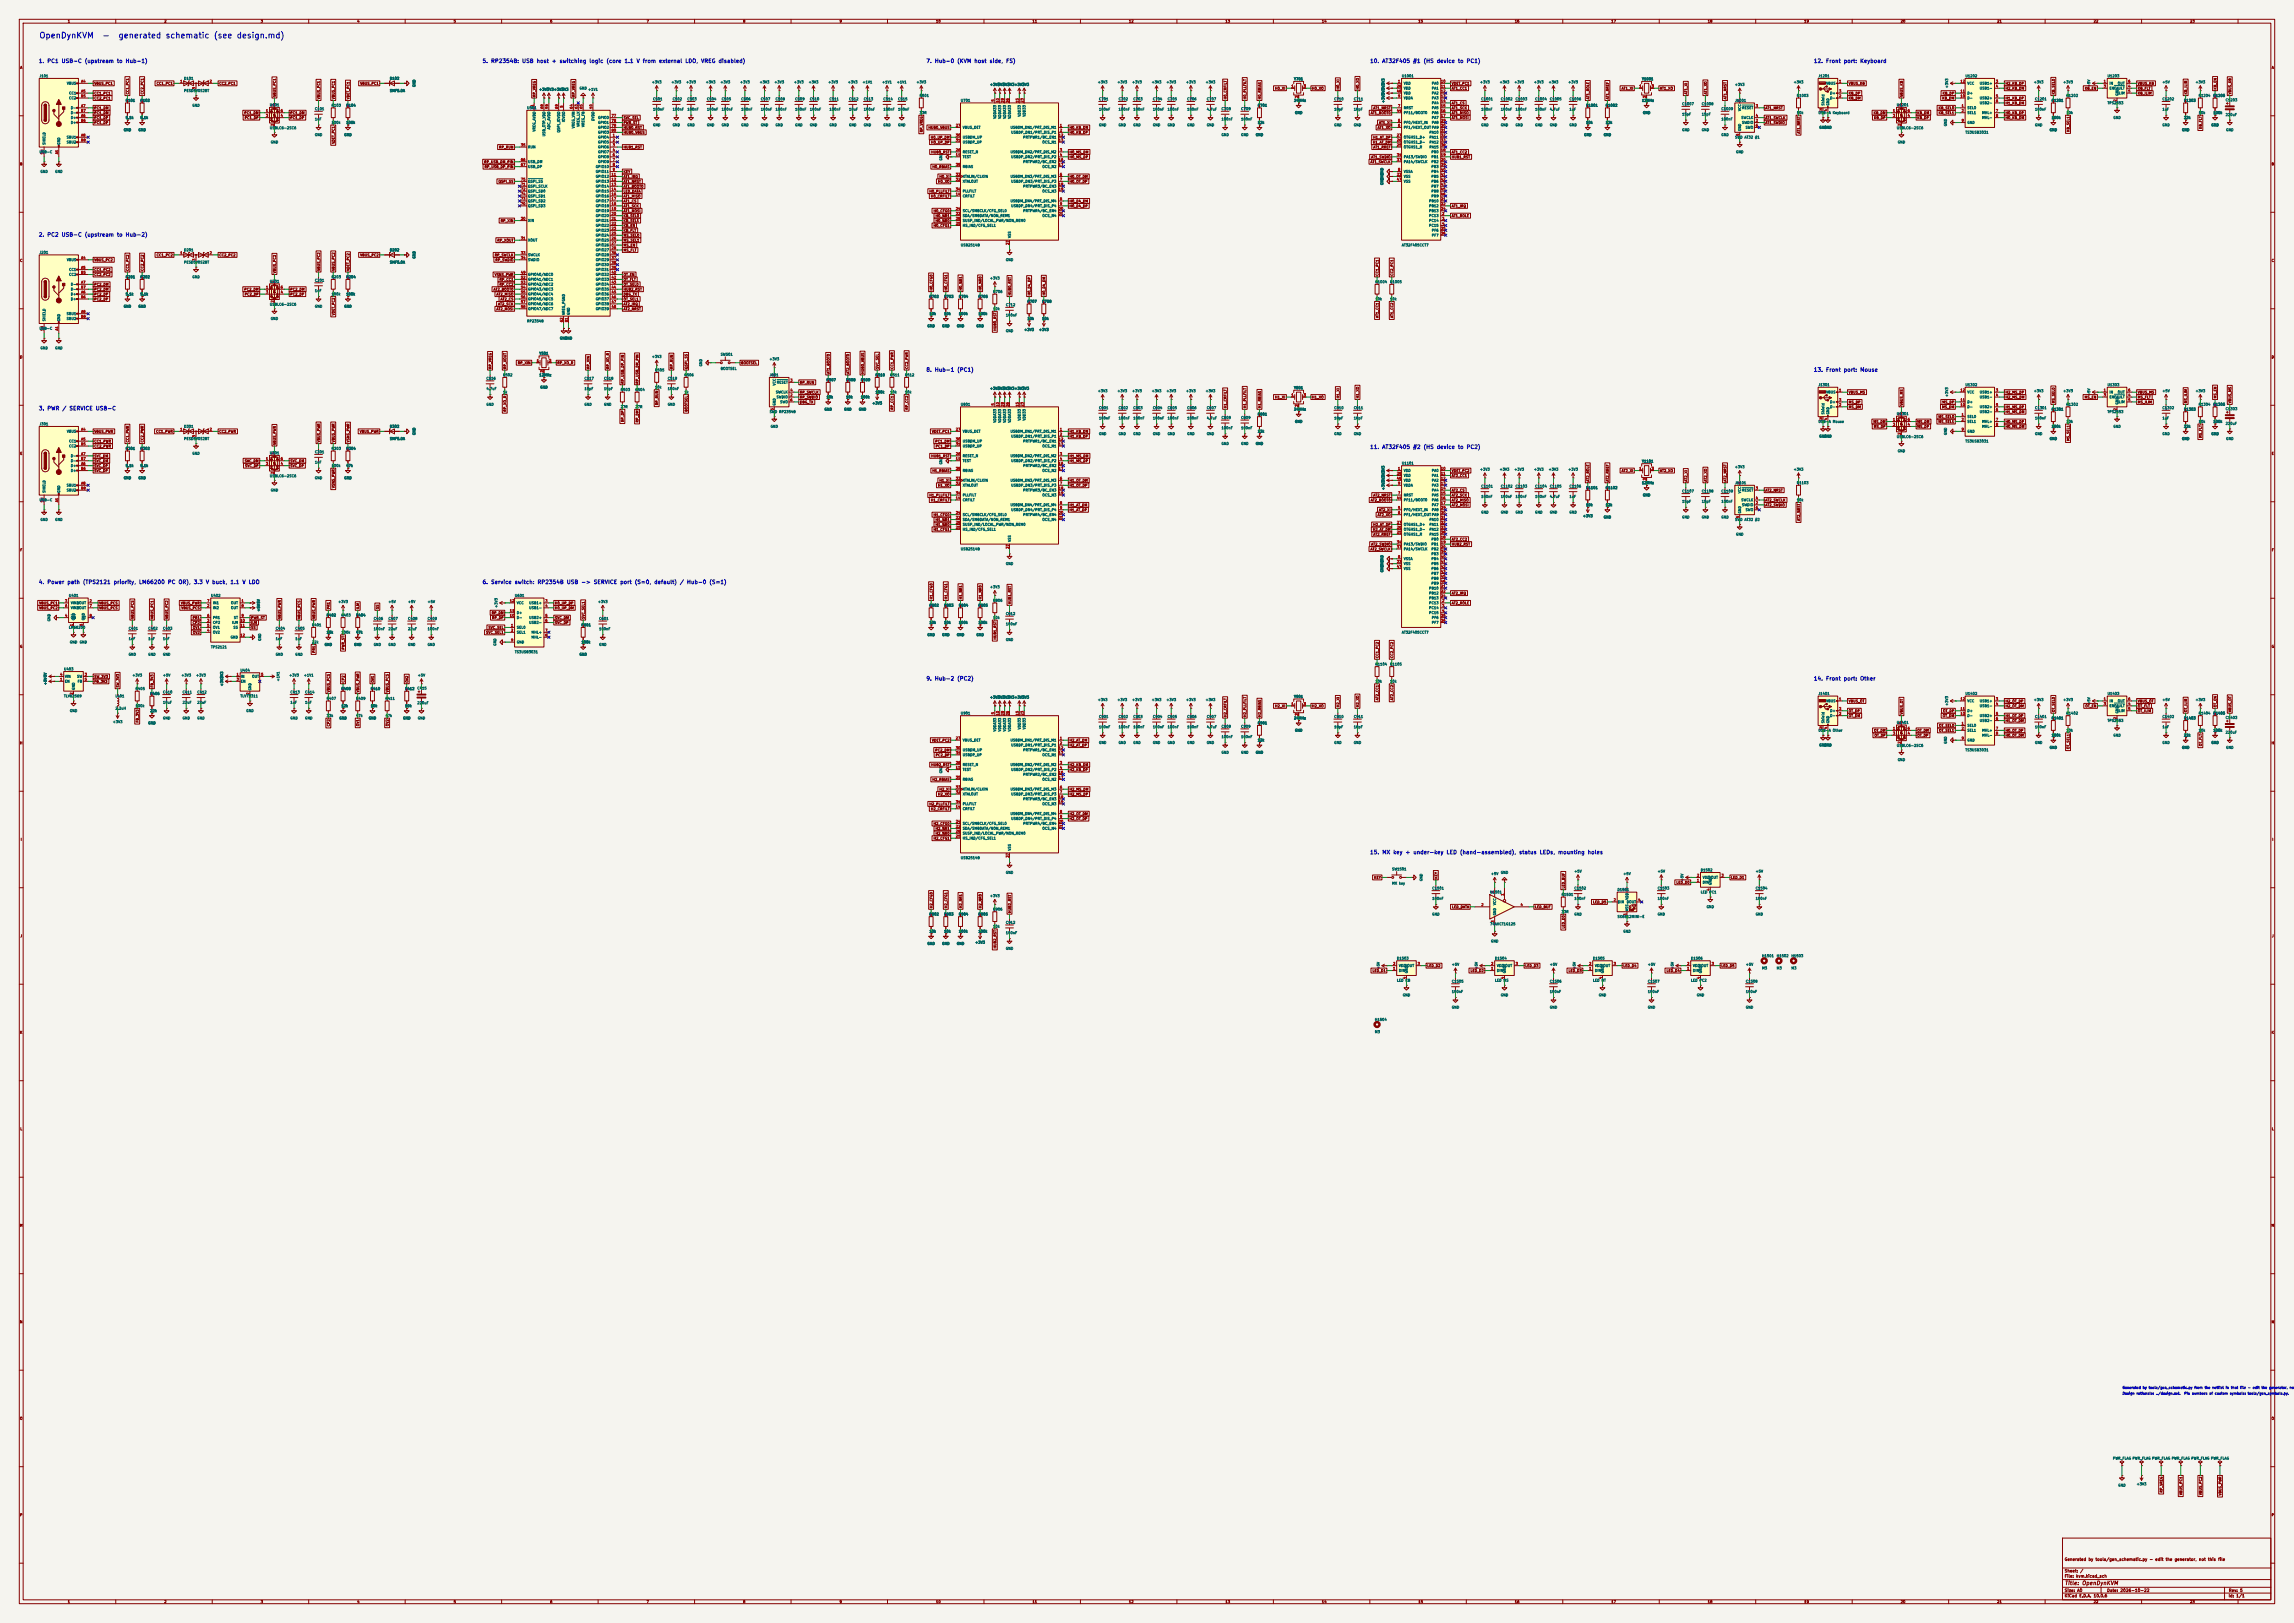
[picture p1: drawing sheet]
<svg xmlns="http://www.w3.org/2000/svg" width="1189mm" height="841mm" viewBox="0 0 1189 841" stroke-linecap="round" stroke-linejoin="round" font-family="sans-serif">
<defs><g id="words">
<g font-size="3" fill="#0000c2">
<text x="20" y="21">OpenDynKVM</text>
<text x="53" y="21">-</text>
<text x="61" y="21">generated schematic (see design.md)</text>
</g>
<g font-size="2" fill="#0000c2">
<text x="20" y="33">1. PC1 USB-C (upstream to Hub-1)</text>
<text x="250" y="33">5. RP2354B: USB host + switching logic (core 1.1 V from external LDO, VREG disabled)</text>
<text x="480" y="33">7. Hub-0 (KVM host side, FS)</text>
<text x="710" y="33">10. AT32F405 #1 (HS device to PC1)</text>
<text x="940" y="33">12. Front port: Keyboard</text>
<text x="20" y="123">2. PC2 USB-C (upstream to Hub-2)</text>
<text x="480" y="193">8. Hub-1 (PC1)</text>
<text x="940" y="193">13. Front port: Mouse</text>
<text x="20" y="213">3. PWR / SERVICE USB-C</text>
<text x="710" y="233">11. AT32F405 #2 (HS device to PC2)</text>
<text x="20" y="303">4. Power path (TPS2121 priority, LM66200 PC OR), 3.3 V buck, 1.1 V LDO</text>
<text x="250" y="303">6. Service switch: RP2354B USB -&gt; SERVICE port (S=0, default) / Hub-0 (S=1)</text>
<text x="480" y="353">9. Hub-2 (PC2)</text>
<text x="940" y="353">14. Front port: Other</text>
<text x="710" y="443">15. MX key + under-key LED (hand-assembled), status LEDs, mounting holes</text>
</g>
<text font-size="2" fill="#840000" x="1070" y="822">Title: OpenDynKVM</text>
<g font-size="1.5" fill="#840000">
<text x="1070" y="809">Generated by tools/gen_schematic.py - edit the generator, not this file</text>
<text x="1070" y="815">Sheet: /</text>
<text x="1070" y="818">File: kvm.kicad_sch</text>
<text x="1070" y="825">Size: A0</text>
<text x="1092" y="825">Date: 2026-10-22</text>
<text x="1155" y="825">Rev: 5</text>
<text x="1070" y="828">KiCad E.D.A. 10.0.6</text>
<text x="1155" y="828">Id: 1/1</text>
</g>
<g font-size="1.3" fill="#840000">
<text x="35" y="12">1</text>
<text x="85" y="12">2</text>
<text x="135" y="12">3</text>
<text x="185" y="12">4</text>
<text x="235" y="12">5</text>
<text x="285" y="12">6</text>
<text x="335" y="12">7</text>
<text x="385" y="12">8</text>
<text x="435" y="12">9</text>
<text x="485" y="12">10</text>
<text x="535" y="12">11</text>
<text x="585" y="12">12</text>
<text x="635" y="12">13</text>
<text x="685" y="12">14</text>
<text x="735" y="12">15</text>
<text x="785" y="12">16</text>
<text x="835" y="12">17</text>
<text x="885" y="12">18</text>
<text x="935" y="12">19</text>
<text x="985" y="12">20</text>
<text x="1035" y="12">21</text>
<text x="1085" y="12">22</text>
<text x="1135" y="12">23</text>
<text x="10" y="36">A</text>
<text x="1177" y="36">A</text>
<text x="49" y="44">VBUS_PC1</text>
<text x="81" y="44">CC1_PC1</text>
<text x="113" y="44">CC2_PC1</text>
<text x="187" y="44">VBUS_PC1</text>
<text x="661" y="47">H0_XI</text>
<text x="680" y="47">H0_XO</text>
<text x="694" y="47" transform="rotate(-90 694 47)">H0_XI</text>
<text x="705" y="47" transform="rotate(-90 705 47)">H0_XO</text>
<text x="752" y="44">VDET_PC1</text>
<text x="752" y="47">AT1_CC1</text>
<text x="840" y="47">AT1_XI</text>
<text x="860" y="47">AT1_XO</text>
<text x="958" y="44">VBUS_KB</text>
<text x="1039" y="44">H2_KB_DP</text>
<text x="1039" y="47">H2_KB_DM</text>
<text x="1080" y="47">KB_EN</text>
<text x="1108" y="44">VBUS_KB</text>
<text x="1108" y="47">KB_FLT</text>
<text x="1149" y="47" transform="rotate(-90 1149 47)">KB_EN</text>
<text x="49" y="49">CC1_PC1</text>
<text x="49" y="52">CC2_PC1</text>
<text x="67" y="49" transform="rotate(-90 67 49)">CC1_PC1</text>
<text x="75" y="49" transform="rotate(-90 75 49)">CC2_PC1</text>
<text x="143" y="50" transform="rotate(-90 143 50)">VBUS_PC1</text>
<text x="166" y="52" transform="rotate(-90 166 52)">VBUS_PC1</text>
<text x="174" y="52" transform="rotate(-90 174 52)">VBUS_PC1</text>
<text x="181" y="52" transform="rotate(-90 181 52)">VDET_PC1</text>
<text x="278" y="50" transform="rotate(-90 278 50)">RP_VREG</text>
<text x="298" y="50" transform="rotate(-90 298 50)">RP_VREG</text>
<text x="636" y="52" transform="rotate(-90 636 52)">H0_CRFILT</text>
<text x="646" y="52" transform="rotate(-90 646 52)">H0_PLLFILT</text>
<text x="654" y="52" transform="rotate(-90 654 52)">H0_RBIAS</text>
<text x="824" y="52" transform="rotate(-90 824 52)">AT1_ROLE</text>
<text x="834" y="52" transform="rotate(-90 834 52)">AT1_RREF</text>
<text x="875" y="49" transform="rotate(-90 875 49)">AT1_XI</text>
<text x="885" y="49" transform="rotate(-90 885 49)">AT1_XO</text>
<text x="895" y="52" transform="rotate(-90 895 52)">AT1_NRST</text>
<text x="958" y="52">KB_DM</text>
<text x="958" y="49">KB_DP</text>
<text x="987" y="50" transform="rotate(-90 987 50)">VBUS_KB</text>
<text x="1007" y="52">KB_DM</text>
<text x="1007" y="49">KB_DP</text>
<text x="1039" y="52">H1_KB_DP</text>
<text x="1065" y="49" transform="rotate(-90 1065 49)">KB_SEL0</text>
<text x="1108" y="49">KB_ILIM</text>
<text x="1134" y="49" transform="rotate(-90 1134 49)">KB_ILIM</text>
<text x="1157" y="49" transform="rotate(-90 1157 49)">VBUS_KB</text>
<text x="49" y="57">PC1_DM</text>
<text x="49" y="59">PC1_DM</text>
<text x="126" y="59">PC1_DM</text>
<text x="150" y="59">PC1_DM</text>
<text x="710" y="59">AT1_BOOT0</text>
<text x="712" y="57">AT1_NRST</text>
<text x="752" y="57">AT1_SCK</text>
<text x="752" y="59">AT1_MISO</text>
<text x="752" y="54">AT1_CS</text>
<text x="915" y="57">AT1_NRST</text>
<text x="971" y="59">KB_DM</text>
<text x="994" y="59">KB_DM</text>
<text x="1005" y="57">KB_SEL0</text>
<text x="1005" y="59">KB_SEL1</text>
<text x="1039" y="54">H1_KB_DM</text>
<text x="1039" y="59">H0_KB_DP</text>
<text x="49" y="62">PC1_DP</text>
<text x="49" y="65">PC1_DP</text>
<text x="127" y="62">PC1_DP</text>
<text x="150" y="62">PC1_DP</text>
<text x="323" y="62">SVC_SEL</text>
<text x="323" y="65">PWR_ST</text>
<text x="715" y="65">AT1_XI</text>
<text x="752" y="62">AT1_MOSI</text>
<text x="915" y="65">AT1_SWDIO</text>
<text x="915" y="62">AT1_SWCLK</text>
<text x="971" y="62">KB_DP</text>
<text x="994" y="62">KB_DP</text>
<text x="1039" y="62">H0_KB_DM</text>
<text x="323" y="67">HUB0_RST</text>
<text x="323" y="70">HUB0_VBUS</text>
<text x="479" y="69" transform="rotate(-90 479 69)">RP_VREG</text>
<text x="481" y="67">HUB0_VBUS</text>
<text x="554" y="70">H0_KB_DP</text>
<text x="554" y="67">H0_KB_DM</text>
<text x="714" y="67">AT1_XO</text>
<text x="933" y="69" transform="rotate(-90 933 69)">AT1_NRST</text>
<text x="1073" y="68" transform="rotate(-90 1073 68)">KB_SEL1</text>
<text x="1142" y="67" transform="rotate(-90 1142 67)">KB_FLT</text>
<text x="174" y="75" transform="rotate(-90 174 75)">VDET_PC1</text>
<text x="259" y="77">RP_RUN</text>
<text x="323" y="77">HUB1_RST</text>
<text x="482" y="72">H0_UP_DM</text>
<text x="482" y="75">H0_UP_DP</text>
<text x="711" y="75">H1_AT_DM</text>
<text x="712" y="72">H1_AT_DP</text>
<text x="712" y="77">AT1_RREF</text>
<text x="483" y="80">HUB0_RST</text>
<text x="554" y="80">H0_MS_DM</text>
<text x="554" y="82">H0_MS_DP</text>
<text x="711" y="82">AT1_SWDIO</text>
<text x="752" y="82">HUB1_RST</text>
<text x="752" y="80">AT1_CC2</text>
<text x="10" y="86">B</text>
<text x="251" y="85">RP_USB_DM_PIN</text>
<text x="251" y="87">RP_USB_DP_PIN</text>
<text x="323" y="90">KEY</text>
<text x="483" y="87">H0_RBIAS</text>
<text x="710" y="85">AT1_SWCLK</text>
<text x="1177" y="86">B</text>
<text x="258" y="95">QSPI_SS</text>
<text x="323" y="92">AT1_IRQ</text>
<text x="323" y="95">AT1_NRST</text>
<text x="486" y="95">H0_XO</text>
<text x="487" y="92">H0_XI</text>
<text x="554" y="92">H0_OT_DM</text>
<text x="554" y="95">H0_OT_DP</text>
<text x="323" y="98">AT1_BOOT0</text>
<text x="323" y="100">LED_DATA</text>
<text x="482" y="100">H0_PLLFILT</text>
<text x="323" y="103">AT1_MISO</text>
<text x="323" y="105">AT1_CS</text>
<text x="323" y="108">AT1_SCK</text>
<text x="482" y="103">H0_CRFILT</text>
<text x="554" y="105">H0_D4_DM</text>
<text x="554" y="108">H0_D4_DP</text>
<text x="752" y="108">AT1_IRQ</text>
<text x="323" y="113">KB_SEL0</text>
<text x="323" y="110">AT1_MOSI</text>
<text x="484" y="110">H0_CFG0</text>
<text x="485" y="113">H0_NR1</text>
<text x="752" y="113">AT1_ROLE</text>
<text x="259" y="115">RP_XIN</text>
<text x="323" y="115">KB_SEL1</text>
<text x="323" y="118">KB_EN</text>
<text x="484" y="118">H0_CFG1</text>
<text x="485" y="115">H0_NR0</text>
<text x="258" y="126">RP_XOUT</text>
<text x="323" y="120">KB_FLT</text>
<text x="323" y="123">MS_SEL0</text>
<text x="323" y="126">MS_SEL1</text>
<text x="323" y="128">MS_EN</text>
<text x="323" y="131">MS_FLT</text>
<text x="10" y="136">C</text>
<text x="49" y="136">VBUS_PC2</text>
<text x="81" y="133">CC1_PC2</text>
<text x="113" y="133">CC2_PC2</text>
<text x="187" y="133">VBUS_PC2</text>
<text x="256" y="133">RP_SWCLK</text>
<text x="257" y="136">RP_SWDIO</text>
<text x="1177" y="136">C</text>
<text x="49" y="143">CC2_PC2</text>
<text x="49" y="141">CC1_PC2</text>
<text x="67" y="141" transform="rotate(-90 67 141)">CC1_PC2</text>
<text x="75" y="141" transform="rotate(-90 75 141)">CC2_PC2</text>
<text x="143" y="142" transform="rotate(-90 143 142)">VBUS_PC2</text>
<text x="166" y="141" transform="rotate(-90 166 141)">VBUS_PC2</text>
<text x="174" y="141" transform="rotate(-90 174 141)">VBUS_PC2</text>
<text x="181" y="141" transform="rotate(-90 181 141)">VDET_PC2</text>
<text x="256" y="143">VSNS_PWR</text>
<text x="323" y="143">OT_EN</text>
<text x="715" y="143" transform="rotate(-90 715 143)">CC1_PC1</text>
<text x="722" y="143" transform="rotate(-90 722 143)">CC2_PC1</text>
<text x="49" y="148">PC2_DM</text>
<text x="259" y="146">RP_CC1</text>
<text x="259" y="148">RP_CC2</text>
<text x="323" y="146">OT_FLT</text>
<text x="323" y="148">OT_SEL0</text>
<text x="49" y="153">PC2_DP</text>
<text x="49" y="151">PC2_DM</text>
<text x="49" y="156">PC2_DP</text>
<text x="126" y="151">PC2_DM</text>
<text x="127" y="153">PC2_DP</text>
<text x="150" y="151">PC2_DM</text>
<text x="150" y="153">PC2_DP</text>
<text x="256" y="151">AT2_BOOT0</text>
<text x="257" y="153">AT2_MISO</text>
<text x="259" y="156">AT2_CS</text>
<text x="323" y="151">HUB2_RST</text>
<text x="323" y="153">DBG_TX</text>
<text x="323" y="156">OT_SEL1</text>
<text x="484" y="151" transform="rotate(-90 484 151)">H0_CFG0</text>
<text x="491" y="151" transform="rotate(-90 491 151)">H0_CFG1</text>
<text x="499" y="151" transform="rotate(-90 499 151)">H0_NR1</text>
<text x="509" y="151" transform="rotate(-90 509 151)">H0_NR0</text>
<text x="524" y="153" transform="rotate(-90 524 153)">HUB0_RST</text>
<text x="534" y="153" transform="rotate(-90 534 153)">H0_D4_DP</text>
<text x="542" y="153" transform="rotate(-90 542 153)">H0_D4_DM</text>
<text x="257" y="161">AT2_MOSI</text>
<text x="258" y="159">AT2_SCK</text>
<text x="323" y="159">AT2_IRQ</text>
<text x="323" y="161">AT2_NRST</text>
<text x="174" y="164" transform="rotate(-90 174 164)">VDET_PC2</text>
<text x="715" y="165" transform="rotate(-90 715 165)">AT1_CC1</text>
<text x="722" y="165" transform="rotate(-90 722 165)">AT1_CC2</text>
<text x="517" y="172" transform="rotate(-90 517 172)">HUB0_RST</text>
<text x="10" y="186">D</text>
<text x="1177" y="186">D</text>
<text x="255" y="191" transform="rotate(-90 255 191)">RP_VREG</text>
<text x="263" y="191" transform="rotate(-90 263 191)">RP_XOUT</text>
<text x="268" y="189">RP_XIN</text>
<text x="289" y="189">RP_XO_R</text>
<text x="306" y="191" transform="rotate(-90 306 191)">RP_XIN</text>
<text x="316" y="191" transform="rotate(-90 316 191)">RP_XO_R</text>
<text x="349" y="191" transform="rotate(-90 349 191)">RP_RUN</text>
<text x="357" y="191" transform="rotate(-90 357 191)">QSPI_SS</text>
<text x="384" y="189">BOOTSEL</text>
<text x="456" y="191" transform="rotate(-90 456 191)">SVC_SEL</text>
<text x="463" y="191" transform="rotate(-90 463 191)">CC1_PWR</text>
<text x="471" y="191" transform="rotate(-90 471 191)">CC2_PWR</text>
<text x="430" y="194" transform="rotate(-90 430 194)">AT1_BOOT0</text>
<text x="440" y="194" transform="rotate(-90 440 194)">AT2_BOOT0</text>
<text x="448" y="194" transform="rotate(-90 448 194)">HUB0_VBUS</text>
<text x="324" y="199" transform="rotate(-90 324 199)">RP_USB_DP_PIN</text>
<text x="331" y="199" transform="rotate(-90 331 199)">RP_USB_DM_PIN</text>
<text x="414" y="199">RP_RUN</text>
<text x="414" y="207">RP_SWDIO</text>
<text x="414" y="204">RP_SWCLK</text>
<text x="414" y="209">DBG_TX</text>
<text x="661" y="207">H1_XI</text>
<text x="680" y="207">H1_XO</text>
<text x="694" y="207" transform="rotate(-90 694 207)">H1_XI</text>
<text x="705" y="207" transform="rotate(-90 705 207)">H1_XO</text>
<text x="958" y="204">VBUS_MS</text>
<text x="958" y="209">MS_DP</text>
<text x="1007" y="209">MS_DP</text>
<text x="1039" y="207">H2_MS_DM</text>
<text x="1039" y="204">H2_MS_DP</text>
<text x="1065" y="209" transform="rotate(-90 1065 209)">MS_SEL0</text>
<text x="1080" y="207">MS_EN</text>
<text x="1108" y="204">VBUS_MS</text>
<text x="1108" y="207">MS_FLT</text>
<text x="1108" y="209">MS_ILIM</text>
<text x="1134" y="209" transform="rotate(-90 1134 209)">MS_ILIM</text>
<text x="1149" y="207" transform="rotate(-90 1149 207)">MS_EN</text>
<text x="1157" y="209" transform="rotate(-90 1157 209)">VBUS_MS</text>
<text x="263" y="213" transform="rotate(-90 263 213)">RP_XO_R</text>
<text x="341" y="210" transform="rotate(-90 341 210)">RP_RUN</text>
<text x="357" y="213" transform="rotate(-90 357 213)">BOOTSEL</text>
<text x="463" y="212" transform="rotate(-90 463 212)">RP_CC1</text>
<text x="471" y="212" transform="rotate(-90 471 212)">RP_CC2</text>
<text x="636" y="212" transform="rotate(-90 636 212)">H1_CRFILT</text>
<text x="646" y="212" transform="rotate(-90 646 212)">H1_PLLFILT</text>
<text x="654" y="212" transform="rotate(-90 654 212)">H1_RBIAS</text>
<text x="958" y="212">MS_DM</text>
<text x="987" y="210" transform="rotate(-90 987 210)">VBUS_MS</text>
<text x="1006" y="212">MS_DM</text>
<text x="1039" y="212">H1_MS_DP</text>
<text x="1039" y="214">H1_MS_DM</text>
<text x="324" y="219" transform="rotate(-90 324 219)">RP_DP</text>
<text x="331" y="219" transform="rotate(-90 331 219)">RP_DM</text>
<text x="971" y="219">MS_DM</text>
<text x="994" y="219">MS_DM</text>
<text x="1005" y="217">MS_SEL0</text>
<text x="1005" y="219">MS_SEL1</text>
<text x="1039" y="219">H0_MS_DP</text>
<text x="49" y="225">VBUS_PWR</text>
<text x="81" y="225">CC1_PWR</text>
<text x="113" y="225">CC2_PWR</text>
<text x="186" y="225">VBUS_PWR</text>
<text x="483" y="225">VDET_PC1</text>
<text x="554" y="225">H1_KB_DM</text>
<text x="554" y="227">H1_KB_DP</text>
<text x="971" y="222">MS_DP</text>
<text x="994" y="222">MS_DP</text>
<text x="1039" y="222">H0_MS_DM</text>
<text x="1142" y="227" transform="rotate(-90 1142 227)">MS_FLT</text>
<text x="49" y="230">CC1_PWR</text>
<text x="49" y="232">CC2_PWR</text>
<text x="67" y="229" transform="rotate(-90 67 229)">CC1_PWR</text>
<text x="75" y="229" transform="rotate(-90 75 229)">CC2_PWR</text>
<text x="143" y="231" transform="rotate(-90 143 231)">VBUS_PWR</text>
<text x="166" y="229" transform="rotate(-90 166 229)">VBUS_PWR</text>
<text x="174" y="229" transform="rotate(-90 174 229)">VBUS_PWR</text>
<text x="181" y="229" transform="rotate(-90 181 229)">VSNS_PWR</text>
<text x="485" y="230">PC1_DM</text>
<text x="485" y="232">PC1_DP</text>
<text x="1073" y="229" transform="rotate(-90 1073 229)">MS_SEL1</text>
<text x="10" y="236">E</text>
<text x="49" y="237">SVC_DM</text>
<text x="49" y="240">SVC_DM</text>
<text x="127" y="240">SVC_DM</text>
<text x="150" y="240">SVC_DM</text>
<text x="483" y="237">HUB1_RST</text>
<text x="554" y="237">H1_MS_DM</text>
<text x="554" y="240">H1_MS_DP</text>
<text x="1177" y="236">E</text>
<text x="49" y="242">SVC_DP</text>
<text x="49" y="245">SVC_DP</text>
<text x="127" y="242">SVC_DP</text>
<text x="150" y="242">SVC_DP</text>
<text x="483" y="245">H1_RBIAS</text>
<text x="752" y="245">VDET_PC2</text>
<text x="840" y="245">AT2_XI</text>
<text x="860" y="245">AT2_XO</text>
<text x="487" y="250">H1_XI</text>
<text x="554" y="250">H1_OT_DM</text>
<text x="752" y="247">AT2_CC1</text>
<text x="824" y="250" transform="rotate(-90 824 250)">AT2_ROLE</text>
<text x="834" y="250" transform="rotate(-90 834 250)">AT2_RREF</text>
<text x="875" y="250" transform="rotate(-90 875 250)">AT2_XI</text>
<text x="885" y="250" transform="rotate(-90 885 250)">AT2_XO</text>
<text x="895" y="250" transform="rotate(-90 895 250)">AT2_NRST</text>
<text x="174" y="253" transform="rotate(-90 174 253)">VSNS_PWR</text>
<text x="482" y="258">H1_PLLFILT</text>
<text x="486" y="253">H1_XO</text>
<text x="554" y="253">H1_OT_DP</text>
<text x="712" y="258">AT2_NRST</text>
<text x="752" y="258">AT2_SCK</text>
<text x="752" y="255">AT2_CS</text>
<text x="915" y="255">AT2_NRST</text>
<text x="482" y="260">H1_CRFILT</text>
<text x="554" y="263">H1_AT_DM</text>
<text x="710" y="260">AT2_BOOT0</text>
<text x="752" y="263">AT2_MOSI</text>
<text x="752" y="260">AT2_MISO</text>
<text x="915" y="263">AT2_SWDIO</text>
<text x="915" y="260">AT2_SWCLK</text>
<text x="484" y="268">H1_CFG0</text>
<text x="554" y="265">H1_AT_DP</text>
<text x="714" y="268">AT2_XO</text>
<text x="715" y="265">AT2_XI</text>
<text x="484" y="275">H1_CFG1</text>
<text x="485" y="270">H1_NR1</text>
<text x="485" y="273">H1_NR0</text>
<text x="711" y="275">H2_AT_DM</text>
<text x="712" y="273">H2_AT_DP</text>
<text x="933" y="270" transform="rotate(-90 933 270)">AT2_NRST</text>
<text x="712" y="278">AT2_RREF</text>
<text x="752" y="280">AT2_CC2</text>
<text x="10" y="286">F</text>
<text x="710" y="286">AT2_SWCLK</text>
<text x="711" y="283">AT2_SWDIO</text>
<text x="752" y="283">HUB2_RST</text>
<text x="1177" y="286">F</text>
<text x="484" y="311" transform="rotate(-90 484 311)">H1_CFG0</text>
<text x="491" y="311" transform="rotate(-90 491 311)">H1_CFG1</text>
<text x="499" y="311" transform="rotate(-90 499 311)">H1_NR1</text>
<text x="509" y="311" transform="rotate(-90 509 311)">H1_NR0</text>
<text x="752" y="308">AT2_IRQ</text>
<text x="20" y="313">VBUS_PC1</text>
<text x="20" y="316">VBUS_PC2</text>
<text x="51" y="313">VBUS_PCS</text>
<text x="51" y="316">VBUS_PCS</text>
<text x="94" y="313">VBUS_PWR</text>
<text x="94" y="316">VBUS_PCS</text>
<text x="171" y="316" transform="rotate(-90 171 316)">PR1</text>
<text x="186" y="316" transform="rotate(-90 186 316)">ILM</text>
<text x="197" y="316" transform="rotate(-90 197 316)">SS</text>
<text x="287" y="316">H0_UP_DM</text>
<text x="287" y="313">H0_UP_DP</text>
<text x="524" y="313" transform="rotate(-90 524 313)">HUB1_RST</text>
<text x="752" y="313">AT2_ROLE</text>
<text x="70" y="321" transform="rotate(-90 70 321)">VBUS_PCS</text>
<text x="80" y="321" transform="rotate(-90 80 321)">VBUS_PC1</text>
<text x="87" y="321" transform="rotate(-90 87 321)">VBUS_PC2</text>
<text x="100" y="324">CP2</text>
<text x="100" y="321">PR1</text>
<text x="130" y="321">PWR_ST</text>
<text x="130" y="324">ILM</text>
<text x="146" y="321" transform="rotate(-90 146 321)">VBUS_PWR</text>
<text x="156" y="321" transform="rotate(-90 156 321)">VBUS_PCS</text>
<text x="164" y="321" transform="rotate(-90 164 321)">VBUS_PWR</text>
<text x="255" y="319">RP_DM</text>
<text x="255" y="321">RP_DP</text>
<text x="287" y="321">SVC_DM</text>
<text x="287" y="324">SVC_DP</text>
<text x="303" y="321" transform="rotate(-90 303 321)">SVC_SEL1</text>
<text x="100" y="329">OV2</text>
<text x="100" y="326">OV1</text>
<text x="130" y="326">SS</text>
<text x="252" y="329">SVC_SEL1</text>
<text x="253" y="326">SVC_SEL</text>
<text x="10" y="336">G</text>
<text x="517" y="332" transform="rotate(-90 517 332)">HUB1_RST</text>
<text x="1177" y="336">G</text>
<text x="164" y="338" transform="rotate(-90 164 338)">PR1</text>
<text x="179" y="337" transform="rotate(-90 179 337)">PWR_ST</text>
<text x="715" y="341" transform="rotate(-90 715 341)">CC1_PC2</text>
<text x="722" y="341" transform="rotate(-90 722 341)">CC2_PC2</text>
<text x="49" y="352">SW_3V3</text>
<text x="179" y="354" transform="rotate(-90 179 354)">CP2</text>
<text x="194" y="354" transform="rotate(-90 194 354)">OV1</text>
<text x="212" y="354" transform="rotate(-90 212 354)">OV2</text>
<text x="49" y="354">FB_3V3</text>
<text x="62" y="356" transform="rotate(-90 62 356)">SW_3V3</text>
<text x="80" y="356" transform="rotate(-90 80 356)">FB_3V3</text>
<text x="171" y="359" transform="rotate(-90 171 359)">VBUS_PCS</text>
<text x="186" y="359" transform="rotate(-90 186 359)">VBUS_PWR</text>
<text x="202" y="359" transform="rotate(-90 202 359)">VBUS_PCS</text>
<text x="715" y="363" transform="rotate(-90 715 363)">AT2_CC1</text>
<text x="722" y="363" transform="rotate(-90 722 363)">AT2_CC2</text>
<text x="958" y="364">VBUS_OT</text>
<text x="1039" y="364">H2_OT_DP</text>
<text x="1108" y="364">VBUS_OT</text>
<text x="636" y="372" transform="rotate(-90 636 372)">H2_CRFILT</text>
<text x="646" y="372" transform="rotate(-90 646 372)">H2_PLLFILT</text>
<text x="654" y="372" transform="rotate(-90 654 372)">H2_RBIAS</text>
<text x="661" y="367">H2_XI</text>
<text x="680" y="367">H2_XO</text>
<text x="694" y="367" transform="rotate(-90 694 367)">H2_XI</text>
<text x="705" y="367" transform="rotate(-90 705 367)">H2_XO</text>
<text x="958" y="372">OT_DM</text>
<text x="958" y="369">OT_DP</text>
<text x="987" y="370" transform="rotate(-90 987 370)">VBUS_OT</text>
<text x="1007" y="372">OT_DM</text>
<text x="1007" y="369">OT_DP</text>
<text x="1039" y="367">H2_OT_DM</text>
<text x="1039" y="372">H1_OT_DP</text>
<text x="1065" y="369" transform="rotate(-90 1065 369)">OT_SEL0</text>
<text x="1081" y="367">OT_EN</text>
<text x="1108" y="367">OT_FLT</text>
<text x="1108" y="369">OT_ILIM</text>
<text x="1134" y="369" transform="rotate(-90 1134 369)">OT_ILIM</text>
<text x="1149" y="367" transform="rotate(-90 1149 367)">OT_EN</text>
<text x="1157" y="369" transform="rotate(-90 1157 369)">VBUS_OT</text>
<text x="72" y="375" transform="rotate(-90 72 375)">FB_3V3</text>
<text x="171" y="377" transform="rotate(-90 171 377)">CP2</text>
<text x="186" y="376" transform="rotate(-90 186 376)">OV1</text>
<text x="202" y="376" transform="rotate(-90 202 376)">OV2</text>
<text x="1005" y="377">OT_SEL0</text>
<text x="1039" y="374">H1_OT_DM</text>
<text x="971" y="380">OT_DM</text>
<text x="971" y="382">OT_DP</text>
<text x="994" y="380">OT_DM</text>
<text x="994" y="382">OT_DP</text>
<text x="1005" y="380">OT_SEL1</text>
<text x="1039" y="380">H0_OT_DP</text>
<text x="1039" y="382">H0_OT_DM</text>
<text x="10" y="386">H</text>
<text x="483" y="385">VDET_PC2</text>
<text x="485" y="390">PC2_DM</text>
<text x="554" y="385">H2_AT_DM</text>
<text x="554" y="387">H2_AT_DP</text>
<text x="1073" y="388" transform="rotate(-90 1073 388)">OT_SEL1</text>
<text x="1142" y="387" transform="rotate(-90 1142 387)">OT_FLT</text>
<text x="1177" y="386">H</text>
<text x="485" y="392">PC2_DP</text>
<text x="483" y="397">HUB2_RST</text>
<text x="554" y="397">H2_KB_DM</text>
<text x="554" y="400">H2_KB_DP</text>
<text x="483" y="405">H2_RBIAS</text>
<text x="486" y="413">H2_XO</text>
<text x="487" y="410">H2_XI</text>
<text x="554" y="410">H2_MS_DM</text>
<text x="554" y="413">H2_MS_DP</text>
<text x="482" y="418">H2_PLLFILT</text>
<text x="482" y="420">H2_CRFILT</text>
<text x="554" y="423">H2_OT_DM</text>
<text x="554" y="425">H2_OT_DP</text>
<text x="484" y="428">H2_CFG0</text>
<text x="485" y="430">H2_NR1</text>
<text x="11" y="436">I</text>
<text x="484" y="435">H2_CFG1</text>
<text x="485" y="433">H2_NR0</text>
<text x="1178" y="436">I</text>
<text x="712" y="456">KEY</text>
<text x="745" y="455" transform="rotate(-90 745 455)">KEY</text>
<text x="897" y="456">LED_D1</text>
<text x="811" y="461" transform="rotate(-90 811 461)">LED_BUF</text>
<text x="869" y="458">LED_D0</text>
<text x="484" y="471" transform="rotate(-90 484 471)">H2_CFG0</text>
<text x="491" y="471" transform="rotate(-90 491 471)">H2_CFG1</text>
<text x="499" y="471" transform="rotate(-90 499 471)">H2_NR1</text>
<text x="509" y="471" transform="rotate(-90 509 471)">H2_NR0</text>
<text x="524" y="473" transform="rotate(-90 524 473)">HUB2_RST</text>
<text x="752" y="471">LED_DATA</text>
<text x="795" y="471">LED_BUF</text>
<text x="826" y="468">LED_D5</text>
<text x="10" y="486">J</text>
<text x="811" y="481" transform="rotate(-90 811 481)">LED_D0</text>
<text x="1177" y="486">J</text>
<text x="517" y="492" transform="rotate(-90 517 492)">HUB2_RST</text>
<text x="711" y="504">LED_D1</text>
<text x="740" y="501">LED_D2</text>
<text x="762" y="504">LED_D2</text>
<text x="790" y="501">LED_D3</text>
<text x="813" y="504">LED_D3</text>
<text x="841" y="501">LED_D4</text>
<text x="864" y="504">LED_D4</text>
<text x="892" y="501">LED_D5</text>
<text x="10" y="536">K</text>
<text x="1177" y="536">K</text>
<text x="10" y="586">L</text>
<text x="1177" y="586">L</text>
<text x="10" y="636">M</text>
<text x="1177" y="636">M</text>
<text x="10" y="686">N</text>
<text x="1177" y="686">N</text>
<text x="10" y="736">O</text>
<text x="1177" y="736">O</text>
<text x="1121" y="774" transform="rotate(-90 1121 774)">RP_VREG</text>
<text x="1131" y="775" transform="rotate(-90 1131 775)">VBUS_PC1</text>
<text x="1142" y="775" transform="rotate(-90 1142 775)">VBUS_PC2</text>
<text x="1152" y="775" transform="rotate(-90 1152 775)">VBUS_PWR</text>
<text x="10" y="786">P</text>
<text x="1177" y="786">P</text>
<text x="35" y="831">1</text>
<text x="85" y="831">2</text>
<text x="135" y="831">3</text>
<text x="185" y="831">4</text>
<text x="235" y="831">5</text>
<text x="285" y="831">6</text>
<text x="335" y="831">7</text>
<text x="385" y="831">8</text>
<text x="435" y="831">9</text>
<text x="485" y="831">10</text>
<text x="535" y="831">11</text>
<text x="585" y="831">12</text>
<text x="635" y="831">13</text>
<text x="685" y="831">14</text>
<text x="735" y="831">15</text>
<text x="785" y="831">16</text>
<text x="835" y="831">17</text>
<text x="885" y="831">18</text>
<text x="935" y="831">19</text>
<text x="985" y="831">20</text>
<text x="1035" y="831">21</text>
<text x="1085" y="831">22</text>
<text x="1135" y="831">23</text>
</g>
<g font-size="1.3" fill="#006464">
<text x="20" y="40">J101</text>
<text x="95" y="42">D101</text>
<text x="202" y="42">D102</text>
<text x="671" y="42">Y701</text>
<text x="726" y="40">U1001</text>
<text x="851" y="42">Y1001</text>
<text x="942" y="40">J1201</text>
<text x="1019" y="40">U1202</text>
<text x="1092" y="40">U1203</text>
<text x="34" y="44">VBUS</text>
<text x="95" y="48">PESD5V0S2BT</text>
<text x="202" y="48">SMF5.0A</text>
<text x="216" y="45" transform="rotate(-90 216 45)">GND</text>
<text x="282" y="47">+3V3</text>
<text x="289" y="47">+3V3</text>
<text x="300" y="47">GND</text>
<text x="305" y="47">+1V1</text>
<text x="338" y="44">+3V3</text>
<text x="348" y="44">+3V3</text>
<text x="355" y="44">+3V3</text>
<text x="366" y="44">+3V3</text>
<text x="373" y="44">+3V3</text>
<text x="383" y="44">+3V3</text>
<text x="394" y="44">+3V3</text>
<text x="401" y="44">+3V3</text>
<text x="411" y="44">+3V3</text>
<text x="419" y="44">+3V3</text>
<text x="429" y="44">+3V3</text>
<text x="439" y="44">+3V3</text>
<text x="447" y="44">+1V1</text>
<text x="457" y="44">+1V1</text>
<text x="465" y="44">+1V1</text>
<text x="475" y="44">+3V3</text>
<text x="513" y="45">+3V3+3V3</text>
<text x="515" y="45">+3V3+3V3+3V3</text>
<text x="528" y="45">+3V3</text>
<text x="569" y="44">+3V3</text>
<text x="579" y="44">+3V3</text>
<text x="587" y="44">+3V3</text>
<text x="597" y="44">+3V3</text>
<text x="604" y="44">+3V3</text>
<text x="615" y="44">+3V3</text>
<text x="625" y="44">+3V3</text>
<text x="727" y="44">VDD</text>
<text x="727" y="47">VDD</text>
<text x="742" y="44">PA0</text>
<text x="742" y="47">PA1</text>
<text x="767" y="44">+3V3</text>
<text x="777" y="44">+3V3</text>
<text x="785" y="44">+3V3</text>
<text x="795" y="44">+3V3</text>
<text x="803" y="44">+3V3</text>
<text x="813" y="44">+3V3</text>
<text x="899" y="45">+3V3</text>
<text x="930" y="44">+3V3</text>
<text x="946" y="44">VBUS</text>
<text x="1010" y="46" transform="rotate(-90 1010 46)">+3V3</text>
<text x="1020" y="44">VCC</text>
<text x="1026" y="44">USB1+</text>
<text x="1026" y="47">USB1-</text>
<text x="1054" y="44">+3V3</text>
<text x="1069" y="44">+3V3</text>
<text x="1084" y="45" transform="rotate(-90 1084 45)">+5V</text>
<text x="1093" y="44">IN</text>
<text x="1093" y="47">ENFAULT</text>
<text x="1097" y="44">OUT</text>
<text x="1121" y="44">+5V</text>
<text x="1138" y="44">+3V3</text>
<text x="36" y="49">CC1</text>
<text x="36" y="52">CC2</text>
<text x="65" y="53">R101</text>
<text x="73" y="53">R102</text>
<text x="338" y="52">C501</text>
<text x="348" y="52">C502</text>
<text x="356" y="52">C503</text>
<text x="366" y="52">C504</text>
<text x="374" y="52">C505</text>
<text x="384" y="52">C506</text>
<text x="394" y="52">C507</text>
<text x="402" y="52">C508</text>
<text x="412" y="52">C509</text>
<text x="420" y="52">C510</text>
<text x="430" y="52">C511</text>
<text x="440" y="52">C512</text>
<text x="448" y="52">C513</text>
<text x="458" y="52">C514</text>
<text x="465" y="52">C515</text>
<text x="476" y="50">R501</text>
<text x="498" y="53">U701</text>
<text x="569" y="52">C701</text>
<text x="580" y="52">C702</text>
<text x="587" y="52">C703</text>
<text x="597" y="52">C704</text>
<text x="605" y="52">C705</text>
<text x="615" y="52">C706</text>
<text x="625" y="52">C707</text>
<text x="671" y="53">24MHz</text>
<text x="691" y="52">C710</text>
<text x="702" y="52">C711</text>
<text x="718" y="53" transform="rotate(-90 718 53)">+3V3</text>
<text x="718" y="51" transform="rotate(-90 718 51)">+3V3+3V3</text>
<text x="727" y="52">VDDA</text>
<text x="727" y="49">VDD</text>
<text x="742" y="49">PA2</text>
<text x="742" y="52">PA3</text>
<text x="768" y="52">C1001</text>
<text x="778" y="52">C1002</text>
<text x="785" y="52">C1003</text>
<text x="796" y="52">C1004</text>
<text x="803" y="52">C1005</text>
<text x="813" y="52">C1006</text>
<text x="851" y="53">12MHz</text>
<text x="899" y="53">J1001</text>
<text x="931" y="50">R1003</text>
<text x="948" y="52">D-</text>
<text x="948" y="49">D+</text>
<text x="1020" y="52">D-</text>
<text x="1020" y="49">D+</text>
<text x="1026" y="52">USB2+</text>
<text x="1055" y="52">C1201</text>
<text x="1063" y="53">R1201</text>
<text x="1071" y="50">R1202</text>
<text x="1097" y="49">ILIM</text>
<text x="1098" y="50" transform="rotate(-90 1098 50)">GND</text>
<text x="1121" y="52">C1202</text>
<text x="1132" y="53">R1203</text>
<text x="1139" y="50">R1204</text>
<text x="1147" y="50">R1205</text>
<text x="1153" y="53">C1203</text>
<text x="37" y="57">D-</text>
<text x="37" y="59">D-</text>
<text x="100" y="56">GND</text>
<text x="140" y="55">U101</text>
<text x="163" y="57">C101</text>
<text x="172" y="56">R103</text>
<text x="179" y="56">R104</text>
<text x="273" y="57">U501</text>
<text x="338" y="58">100nF</text>
<text x="348" y="58">100nF</text>
<text x="356" y="58">100nF</text>
<text x="366" y="58">100nF</text>
<text x="374" y="58">100nF</text>
<text x="384" y="58">100nF</text>
<text x="394" y="58">100nF</text>
<text x="402" y="58">100nF</text>
<text x="412" y="58">100nF</text>
<text x="420" y="58">100nF</text>
<text x="430" y="58">100nF</text>
<text x="440" y="58">10uF</text>
<text x="448" y="58">100nF</text>
<text x="458" y="58">100nF</text>
<text x="465" y="58">100nF</text>
<text x="476" y="59">33R</text>
<text x="569" y="58">100nF</text>
<text x="580" y="58">100nF</text>
<text x="587" y="58">100nF</text>
<text x="597" y="58">100nF</text>
<text x="605" y="58">100nF</text>
<text x="615" y="58">100nF</text>
<text x="625" y="58">4.7uF</text>
<text x="633" y="57">C708</text>
<text x="643" y="57">C709</text>
<text x="652" y="56">R701</text>
<text x="671" y="59">GND</text>
<text x="691" y="58">18pF</text>
<text x="702" y="58">18pF</text>
<text x="727" y="57">NRST</text>
<text x="727" y="59">PF11/BOOT0</text>
<text x="742" y="54">PA4</text>
<text x="742" y="57">PA5</text>
<text x="742" y="59">PA6</text>
<text x="768" y="58">100nF</text>
<text x="778" y="58">100nF</text>
<text x="785" y="58">100nF</text>
<text x="796" y="58">100nF</text>
<text x="803" y="58">4.7uF</text>
<text x="813" y="58">1uF</text>
<text x="822" y="56">R1001</text>
<text x="832" y="56">R1002</text>
<text x="851" y="59">GND</text>
<text x="872" y="55">C1007</text>
<text x="882" y="55">C1008</text>
<text x="892" y="57">C1009</text>
<text x="903" y="58" transform="rotate(-90 903 58)">VCC</text>
<text x="903" y="57">RESET</text>
<text x="931" y="59">10k</text>
<text x="942" y="59">USB-A Keyboard</text>
<text x="946" y="55" transform="rotate(-90 946 55)">Shield</text>
<text x="948" y="55" transform="rotate(-90 948 55)">GND</text>
<text x="983" y="55">U1201</text>
<text x="1020" y="57">SEL0</text>
<text x="1020" y="59">SEL1</text>
<text x="1026" y="54">USB2-</text>
<text x="1027" y="59">MHL+</text>
<text x="1055" y="58">100nF</text>
<text x="1071" y="59">10k</text>
<text x="1092" y="54">TPS2553</text>
<text x="1121" y="58">1uF</text>
<text x="1139" y="59">10k</text>
<text x="1147" y="59">100k</text>
<text x="37" y="62">D+</text>
<text x="37" y="64">D+</text>
<text x="65" y="62">5.1k</text>
<text x="73" y="62">5.1k</text>
<text x="163" y="63">1uF</text>
<text x="172" y="64">100k</text>
<text x="179" y="64">100k</text>
<text x="293" y="63" transform="rotate(-90 293 63)">IOVDD</text>
<text x="301" y="66" transform="rotate(-90 301 66)">VREG_LX</text>
<text x="303" y="66" transform="rotate(-90 303 66)">VREG_FB</text>
<text x="308" y="63" transform="rotate(-90 308 63)">DVDD</text>
<text x="310" y="62">GPIO0</text>
<text x="310" y="64">GPIO1</text>
<text x="338" y="66">GND</text>
<text x="348" y="66">GND</text>
<text x="356" y="66">GND</text>
<text x="366" y="66">GND</text>
<text x="374" y="66">GND</text>
<text x="384" y="66">GND</text>
<text x="394" y="66">GND</text>
<text x="402" y="66">GND</text>
<text x="412" y="66">GND</text>
<text x="420" y="66">GND</text>
<text x="430" y="66">GND</text>
<text x="440" y="66">GND</text>
<text x="448" y="66">GND</text>
<text x="458" y="66">GND</text>
<text x="465" y="66">GND</text>
<text x="517" y="62" transform="rotate(-90 517 62)">VDDA33</text>
<text x="519" y="62" transform="rotate(-90 519 62)">VDDA33</text>
<text x="522" y="62" transform="rotate(-90 522 62)">VDDA33</text>
<text x="524" y="62" transform="rotate(-90 524 62)">VDDA33</text>
<text x="529" y="61" transform="rotate(-90 529 61)">VDD33</text>
<text x="532" y="61" transform="rotate(-90 532 61)">VDD33</text>
<text x="569" y="66">GND</text>
<text x="580" y="66">GND</text>
<text x="587" y="66">GND</text>
<text x="597" y="66">GND</text>
<text x="605" y="66">GND</text>
<text x="615" y="66">GND</text>
<text x="625" y="66">GND</text>
<text x="633" y="63">100nF</text>
<text x="643" y="63">100nF</text>
<text x="652" y="64">12k</text>
<text x="691" y="66">GND</text>
<text x="702" y="66">GND</text>
<text x="727" y="64">PF0/HEXT_IN</text>
<text x="742" y="62">PA7</text>
<text x="742" y="64">PA8</text>
<text x="768" y="66">GND</text>
<text x="778" y="66">GND</text>
<text x="785" y="66">GND</text>
<text x="795" y="66">GND</text>
<text x="803" y="66">GND</text>
<text x="813" y="66">GND</text>
<text x="822" y="64">10k</text>
<text x="832" y="64">12k</text>
<text x="872" y="60">15pF</text>
<text x="882" y="60">15pF</text>
<text x="892" y="63">100nF</text>
<text x="902" y="62">SWCLK</text>
<text x="903" y="64">SWDIO</text>
<text x="1009" y="66" transform="rotate(-90 1009 66)">GND</text>
<text x="1020" y="64">GND</text>
<text x="1027" y="62">MHL-</text>
<text x="1055" y="66">GND</text>
<text x="1063" y="62">100k</text>
<text x="1095" y="62">GND</text>
<text x="1121" y="66">GND</text>
<text x="1132" y="62">22k</text>
<text x="1146" y="66">GND</text>
<text x="1153" y="60">220uF</text>
<text x="64" y="68">GND</text>
<text x="72" y="68">GND</text>
<text x="140" y="67">USBLC6-2SC6</text>
<text x="163" y="71">GND</text>
<text x="178" y="71">GND</text>
<text x="278" y="68" transform="rotate(-90 278 68)">VREG_AVDD</text>
<text x="283" y="71" transform="rotate(-90 283 71)">USB_OTP_VDD</text>
<text x="285" y="67" transform="rotate(-90 285 67)">ADC_AVDD</text>
<text x="291" y="69" transform="rotate(-90 291 69)">QSPI_IOVDD</text>
<text x="298" y="67" transform="rotate(-90 298 67)">VREG_VIN</text>
<text x="310" y="67">GPIO2</text>
<text x="310" y="70">GPIO3</text>
<text x="499" y="67">VBUS_DET</text>
<text x="524" y="67">USBDM_DN1/PRT_DIS_M1</text>
<text x="524" y="70">USBDP_DN1/PRT_DIS_P1</text>
<text x="633" y="71">GND</text>
<text x="643" y="71">GND</text>
<text x="651" y="71">GND</text>
<text x="727" y="67">PF1/HEXT_OUTPA9</text>
<text x="741" y="70">PA10</text>
<text x="821" y="71">GND</text>
<text x="831" y="71">GND</text>
<text x="872" y="68">GND</text>
<text x="882" y="68">GND</text>
<text x="892" y="71">GND</text>
<text x="903" y="68" transform="rotate(-90 903 68)">GND</text>
<text x="905" y="67">SWO</text>
<text x="943" y="67">GND</text>
<text x="945" y="67">GND</text>
<text x="983" y="67">USBLC6-2SC6</text>
<text x="1019" y="70">TS3USB3031</text>
<text x="1062" y="68">GND</text>
<text x="1131" y="68">GND</text>
<text x="1154" y="68">GND</text>
<text x="24" y="75" transform="rotate(-90 24 75)">SHIELD</text>
<text x="31" y="75" transform="rotate(-90 31 75)">GND</text>
<text x="34" y="72">SBU1</text>
<text x="34" y="75">SBU2</text>
<text x="140" y="75">GND</text>
<text x="274" y="77">RUN</text>
<text x="310" y="72">GPIO4</text>
<text x="310" y="75">GPIO5</text>
<text x="310" y="77">GPIO6</text>
<text x="499" y="72">USBDM_UP</text>
<text x="499" y="75">USBDP_UP</text>
<text x="530" y="72">PRTPWR1/BC_EN1</text>
<text x="540" y="75">OCS_N1</text>
<text x="727" y="77">OTGHS1_R</text>
<text x="727" y="75">OTGHS1_D-</text>
<text x="727" y="72">OTGHS1_D+</text>
<text x="741" y="72">PA11</text>
<text x="741" y="75">PA12</text>
<text x="741" y="77">PA15</text>
<text x="899" y="72">SWD AT32 #1</text>
<text x="983" y="75">GND</text>
<text x="20" y="80">USB-C</text>
<text x="310" y="80">GPIO7</text>
<text x="310" y="82">GPIO8</text>
<text x="489" y="83" transform="rotate(-90 489 83)">GND</text>
<text x="499" y="82">TEST</text>
<text x="499" y="80">RESET_N</text>
<text x="524" y="80">USBDM_DN2/PRT_DIS_M2</text>
<text x="524" y="82">USBDP_DN2/PRT_DIS_P2</text>
<text x="727" y="82">PA13/SWDIO</text>
<text x="742" y="80">PB0</text>
<text x="742" y="82">PB1</text>
<text x="900" y="80">GND</text>
<text x="21" y="90">GND</text>
<text x="28" y="90">GND</text>
<text x="274" y="85">USB_DM</text>
<text x="274" y="87">USB_DP</text>
<text x="309" y="87">GPIO10</text>
<text x="309" y="90">GPIO11</text>
<text x="310" y="85">GPIO9</text>
<text x="499" y="87">RBIAS</text>
<text x="530" y="85">PRTPWR2/BC_EN2</text>
<text x="540" y="87">OCS_N2</text>
<text x="727" y="90">VSSA</text>
<text x="727" y="85">PA14/SWCLK</text>
<text x="742" y="85">PB2</text>
<text x="742" y="87">PB3</text>
<text x="742" y="90">PB4</text>
<text x="274" y="95">QSPI_SS</text>
<text x="309" y="92">GPIO12</text>
<text x="309" y="95">GPIO13</text>
<text x="499" y="95">XTALOUT</text>
<text x="499" y="92">XTALIN/CLKIN</text>
<text x="524" y="92">USBDM_DN3/PRT_DIS_M3</text>
<text x="524" y="95">USBDP_DN3/PRT_DIS_P3</text>
<text x="717" y="91" transform="rotate(-90 717 91)">GND</text>
<text x="727" y="92">VSS</text>
<text x="727" y="95">VSS</text>
<text x="742" y="92">PB5</text>
<text x="742" y="95">PB6</text>
<text x="274" y="97">QSPI_SCLK</text>
<text x="274" y="100">QSPI_SD0</text>
<text x="309" y="97">GPIO14</text>
<text x="309" y="100">GPIO15</text>
<text x="499" y="100">PLLFILT</text>
<text x="530" y="97">PRTPWR3/BC_EN3</text>
<text x="540" y="100">OCS_N3</text>
<text x="717" y="96" transform="rotate(-90 717 96)">GND</text>
<text x="742" y="97">PB7</text>
<text x="742" y="100">PB8</text>
<text x="274" y="108">QSPI_SD3</text>
<text x="274" y="105">QSPI_SD2</text>
<text x="274" y="103">QSPI_SD1</text>
<text x="309" y="103">GPIO16</text>
<text x="309" y="105">GPIO17</text>
<text x="309" y="108">GPIO18</text>
<text x="499" y="103">CRFILT</text>
<text x="524" y="105">USBDM_DN4/PRT_DIS_M4</text>
<text x="524" y="108">USBDP_DN4/PRT_DIS_P4</text>
<text x="741" y="105">PB10</text>
<text x="741" y="108">PB12</text>
<text x="742" y="103">PB9</text>
<text x="309" y="110">GPIO19</text>
<text x="309" y="113">GPIO20</text>
<text x="499" y="113">SDA/SMBDATA/NON_REM1</text>
<text x="499" y="110">SCL/SMBCLK/CFG_SEL0</text>
<text x="530" y="110">PRTPWR4/BC_EN4</text>
<text x="540" y="113">OCS_N4</text>
<text x="741" y="113">PC13</text>
<text x="741" y="110">PB13</text>
<text x="274" y="115">XIN</text>
<text x="309" y="115">GPIO21</text>
<text x="309" y="118">GPIO22</text>
<text x="499" y="118">HS_IND/CFG_SEL1</text>
<text x="499" y="115">SUSP_IND/LOCAL_PWR/NON_REM0</text>
<text x="741" y="115">PC14</text>
<text x="741" y="118">PC15</text>
<text x="274" y="125">XOUT</text>
<text x="309" y="120">GPIO23</text>
<text x="309" y="123">GPIO24</text>
<text x="309" y="125">GPIO25</text>
<text x="524" y="123" transform="rotate(-90 524 123)">VSS</text>
<text x="742" y="120">PF6</text>
<text x="742" y="123">PF7</text>
<text x="20" y="132">J201</text>
<text x="95" y="131">D201</text>
<text x="202" y="131">D202</text>
<text x="309" y="128">GPIO26</text>
<text x="309" y="131">GPIO27</text>
<text x="498" y="128">USB2514B</text>
<text x="726" y="128">AT32F405CCT7</text>
<text x="34" y="136">VBUS</text>
<text x="95" y="137">PESD5V0S2BT</text>
<text x="202" y="137">SMF5.0A</text>
<text x="216" y="134" transform="rotate(-90 216 134)">GND</text>
<text x="274" y="133">SWCLK</text>
<text x="274" y="136">SWDIO</text>
<text x="309" y="133">GPIO28</text>
<text x="309" y="136">GPIO29</text>
<text x="521" y="136">GND</text>
<text x="36" y="141">CC1</text>
<text x="36" y="143">CC2</text>
<text x="274" y="143">GPIO40/ADC0</text>
<text x="309" y="138">GPIO30</text>
<text x="309" y="141">GPIO31</text>
<text x="309" y="143">GPIO32</text>
<text x="37" y="148">D-</text>
<text x="65" y="144">R201</text>
<text x="73" y="144">R202</text>
<text x="100" y="144">GND</text>
<text x="140" y="147">U201</text>
<text x="163" y="146">C201</text>
<text x="172" y="144">R203</text>
<text x="179" y="144">R204</text>
<text x="274" y="146">GPIO41/ADC1</text>
<text x="274" y="148">GPIO42/ADC2</text>
<text x="309" y="146">GPIO33</text>
<text x="309" y="148">GPIO34</text>
<text x="513" y="145">+3V3</text>
<text x="713" y="147">R1004</text>
<text x="720" y="147">R1005</text>
<text x="37" y="153">D+</text>
<text x="37" y="156">D+</text>
<text x="37" y="151">D-</text>
<text x="65" y="153">5.1k</text>
<text x="73" y="153">5.1k</text>
<text x="163" y="152">1uF</text>
<text x="172" y="153">100k</text>
<text x="179" y="153">100k</text>
<text x="274" y="151">GPIO43/ADC3</text>
<text x="274" y="153">GPIO44/ADC4</text>
<text x="274" y="156">GPIO45/ADC5</text>
<text x="309" y="151">GPIO35</text>
<text x="309" y="153">GPIO36</text>
<text x="309" y="156">GPIO37</text>
<text x="482" y="155">R702</text>
<text x="489" y="155">R703</text>
<text x="497" y="155">R704</text>
<text x="507" y="155">R705</text>
<text x="515" y="152">R706</text>
<text x="713" y="156">10k</text>
<text x="720" y="156">10k</text>
<text x="64" y="160">GND</text>
<text x="72" y="160">GND</text>
<text x="140" y="159">USBLC6-2SC6</text>
<text x="163" y="160">GND</text>
<text x="178" y="160">GND</text>
<text x="274" y="158">GPIO46/ADC6</text>
<text x="274" y="161">GPIO47/ADC7</text>
<text x="309" y="158">GPIO38</text>
<text x="309" y="161">GPIO39</text>
<text x="515" y="161">10k</text>
<text x="521" y="159">C712</text>
<text x="532" y="157">R707</text>
<text x="540" y="157">R708</text>
<text x="24" y="167" transform="rotate(-90 24 167)">SHIELD</text>
<text x="31" y="167" transform="rotate(-90 31 167)">GND</text>
<text x="34" y="164">SBU1</text>
<text x="34" y="166">SBU2</text>
<text x="140" y="166">GND</text>
<text x="273" y="167">RP2354B</text>
<text x="293" y="163" transform="rotate(-90 293 163)">VREG_PGND</text>
<text x="296" y="163" transform="rotate(-90 296 163)">GND</text>
<text x="482" y="164">10k</text>
<text x="489" y="164">10k</text>
<text x="497" y="164">100k</text>
<text x="507" y="164">100k</text>
<text x="521" y="164">100nF</text>
<text x="532" y="166">10k</text>
<text x="540" y="166">10k</text>
<text x="20" y="171">USB-C</text>
<text x="481" y="170">GND</text>
<text x="488" y="170">GND</text>
<text x="496" y="170">GND</text>
<text x="506" y="170">GND</text>
<text x="521" y="172">GND</text>
<text x="531" y="172">+3V3</text>
<text x="538" y="172">+3V3</text>
<text x="290" y="176">GND</text>
<text x="293" y="176">GND</text>
<text x="21" y="181">GND</text>
<text x="28" y="181">GND</text>
<text x="279" y="184">Y501</text>
<text x="338" y="186">+3V3</text>
<text x="373" y="185">SW501</text>
<text x="364" y="190" transform="rotate(-90 364 190)">GND</text>
<text x="373" y="192">BOOTSEL</text>
<text x="399" y="187">+3V3</text>
<text x="252" y="197">C516</text>
<text x="261" y="195">R502</text>
<text x="279" y="195">12MHz</text>
<text x="303" y="197">C517</text>
<text x="313" y="197">C518</text>
<text x="339" y="193">R505</text>
<text x="346" y="197">C519</text>
<text x="355" y="195">R506</text>
<text x="399" y="195">J501</text>
<text x="428" y="198">R507</text>
<text x="438" y="198">R508</text>
<text x="446" y="198">R509</text>
<text x="454" y="195">R510</text>
<text x="461" y="195">R511</text>
<text x="469" y="195">R512</text>
<text x="252" y="202">4.7uF</text>
<text x="280" y="202">GND</text>
<text x="303" y="202">15pF</text>
<text x="313" y="202">15pF</text>
<text x="322" y="203">R503</text>
<text x="329" y="203">R504</text>
<text x="339" y="202">10k</text>
<text x="346" y="202">100nF</text>
<text x="402" y="200" transform="rotate(-90 402 200)">VCC</text>
<text x="402" y="199">RESET</text>
<text x="513" y="202">+3V3+3V3</text>
<text x="515" y="202">+3V3+3V3+3V3</text>
<text x="528" y="202">+3V3</text>
<text x="569" y="204">+3V3</text>
<text x="579" y="204">+3V3</text>
<text x="587" y="204">+3V3</text>
<text x="597" y="204">+3V3</text>
<text x="604" y="204">+3V3</text>
<text x="615" y="204">+3V3</text>
<text x="625" y="204">+3V3</text>
<text x="671" y="202">Y801</text>
<text x="942" y="200">J1301</text>
<text x="1019" y="200">U1302</text>
<text x="1054" y="204">+3V3</text>
<text x="1069" y="204">+3V3</text>
<text x="1092" y="200">U1303</text>
<text x="1121" y="204">+5V</text>
<text x="1138" y="204">+3V3</text>
<text x="261" y="204">1k</text>
<text x="355" y="204">1k</text>
<text x="402" y="204">SWCLK</text>
<text x="402" y="207">SWDIO</text>
<text x="404" y="209">SWO</text>
<text x="428" y="207">10k</text>
<text x="438" y="207">10k</text>
<text x="446" y="207">100k</text>
<text x="452" y="210">+3V3</text>
<text x="454" y="204">100k</text>
<text x="461" y="204">10k</text>
<text x="469" y="204">10k</text>
<text x="946" y="204">VBUS</text>
<text x="948" y="209">D+</text>
<text x="1010" y="206" transform="rotate(-90 1010 206)">+3V3</text>
<text x="1020" y="209">D+</text>
<text x="1020" y="204">VCC</text>
<text x="1026" y="204">USB1+</text>
<text x="1026" y="207">USB1-</text>
<text x="1084" y="205" transform="rotate(-90 1084 205)">+5V</text>
<text x="1093" y="204">IN</text>
<text x="1093" y="207">ENFAULT</text>
<text x="1097" y="209">ILIM</text>
<text x="1097" y="204">OUT</text>
<text x="1098" y="210" transform="rotate(-90 1098 210)">GND</text>
<text x="252" y="211">GND</text>
<text x="303" y="211">GND</text>
<text x="313" y="211">GND</text>
<text x="322" y="212">27R</text>
<text x="329" y="212">27R</text>
<text x="346" y="211">GND</text>
<text x="399" y="214">SWD RP2354B</text>
<text x="402" y="210" transform="rotate(-90 402 210)">GND</text>
<text x="427" y="213">GND</text>
<text x="437" y="213">GND</text>
<text x="445" y="213">GND</text>
<text x="498" y="211">U801</text>
<text x="569" y="212">C801</text>
<text x="580" y="212">C802</text>
<text x="587" y="212">C803</text>
<text x="597" y="212">C804</text>
<text x="605" y="212">C805</text>
<text x="615" y="212">C806</text>
<text x="625" y="212">C807</text>
<text x="652" y="216">R801</text>
<text x="671" y="213">24MHz</text>
<text x="691" y="212">C810</text>
<text x="702" y="212">C811</text>
<text x="946" y="215" transform="rotate(-90 946 215)">Shield</text>
<text x="948" y="215" transform="rotate(-90 948 215)">GND</text>
<text x="948" y="212">D-</text>
<text x="983" y="215">U1301</text>
<text x="1020" y="212">D-</text>
<text x="1026" y="212">USB2+</text>
<text x="1026" y="214">USB2-</text>
<text x="1055" y="212">C1301</text>
<text x="1063" y="213">R1301</text>
<text x="1071" y="211">R1302</text>
<text x="1092" y="214">TPS2553</text>
<text x="1121" y="212">C1302</text>
<text x="1132" y="213">R1303</text>
<text x="1139" y="211">R1304</text>
<text x="1147" y="211">R1305</text>
<text x="1153" y="213">C1303</text>
<text x="20" y="221">J301</text>
<text x="95" y="222">D301</text>
<text x="202" y="222">D302</text>
<text x="399" y="222">GND</text>
<text x="517" y="219" transform="rotate(-90 517 219)">VDDA33</text>
<text x="519" y="219" transform="rotate(-90 519 219)">VDDA33</text>
<text x="522" y="219" transform="rotate(-90 522 219)">VDDA33</text>
<text x="524" y="219" transform="rotate(-90 524 219)">VDDA33</text>
<text x="529" y="218" transform="rotate(-90 529 218)">VDD33</text>
<text x="532" y="218" transform="rotate(-90 532 218)">VDD33</text>
<text x="569" y="218">100nF</text>
<text x="580" y="218">100nF</text>
<text x="587" y="218">100nF</text>
<text x="597" y="218">100nF</text>
<text x="605" y="218">100nF</text>
<text x="615" y="218">100nF</text>
<text x="625" y="218">4.7uF</text>
<text x="633" y="217">C808</text>
<text x="643" y="217">C809</text>
<text x="671" y="219">GND</text>
<text x="691" y="218">18pF</text>
<text x="702" y="218">18pF</text>
<text x="942" y="219">USB-A Mouse</text>
<text x="1020" y="217">SEL0</text>
<text x="1020" y="219">SEL1</text>
<text x="1027" y="219">MHL+</text>
<text x="1027" y="222">MHL-</text>
<text x="1055" y="218">100nF</text>
<text x="1063" y="222">100k</text>
<text x="1071" y="219">10k</text>
<text x="1095" y="222">GND</text>
<text x="1121" y="218">1uF</text>
<text x="1132" y="222">22k</text>
<text x="1139" y="219">10k</text>
<text x="1147" y="219">100k</text>
<text x="1153" y="220">220uF</text>
<text x="34" y="224">VBUS</text>
<text x="216" y="226" transform="rotate(-90 216 226)">GND</text>
<text x="499" y="224">VBUS_DET</text>
<text x="524" y="224">USBDM_DN1/PRT_DIS_M1</text>
<text x="524" y="227">USBDP_DN1/PRT_DIS_P1</text>
<text x="569" y="226">GND</text>
<text x="580" y="226">GND</text>
<text x="587" y="226">GND</text>
<text x="597" y="226">GND</text>
<text x="605" y="226">GND</text>
<text x="615" y="226">GND</text>
<text x="625" y="226">GND</text>
<text x="633" y="223">100nF</text>
<text x="643" y="223">100nF</text>
<text x="652" y="224">12k</text>
<text x="691" y="226">GND</text>
<text x="702" y="226">GND</text>
<text x="943" y="227">GND</text>
<text x="945" y="227">GND</text>
<text x="983" y="227">USBLC6-2SC6</text>
<text x="1009" y="226" transform="rotate(-90 1009 226)">GND</text>
<text x="1020" y="224">GND</text>
<text x="1055" y="226">GND</text>
<text x="1121" y="226">GND</text>
<text x="1146" y="226">GND</text>
<text x="36" y="230">CC1</text>
<text x="36" y="232">CC2</text>
<text x="65" y="233">R301</text>
<text x="73" y="233">R302</text>
<text x="95" y="228">PESD5V0S2BT</text>
<text x="172" y="233">R303</text>
<text x="179" y="233">R304</text>
<text x="202" y="228">SMF5.0A</text>
<text x="499" y="230">USBDM_UP</text>
<text x="499" y="232">USBDP_UP</text>
<text x="530" y="230">PRTPWR1/BC_EN1</text>
<text x="540" y="232">OCS_N1</text>
<text x="633" y="231">GND</text>
<text x="643" y="231">GND</text>
<text x="651" y="231">GND</text>
<text x="1019" y="230">TS3USB3031</text>
<text x="1062" y="228">GND</text>
<text x="1131" y="228">GND</text>
<text x="1154" y="228">GND</text>
<text x="37" y="237">D-</text>
<text x="37" y="240">D-</text>
<text x="100" y="236">GND</text>
<text x="140" y="236">U301</text>
<text x="163" y="235">C301</text>
<text x="499" y="240">TEST</text>
<text x="499" y="237">RESET_N</text>
<text x="524" y="237">USBDM_DN2/PRT_DIS_M2</text>
<text x="524" y="240">USBDP_DN2/PRT_DIS_P2</text>
<text x="851" y="240">Y1101</text>
<text x="983" y="235">GND</text>
<text x="37" y="242">D+</text>
<text x="37" y="245">D+</text>
<text x="65" y="242">5.1k</text>
<text x="73" y="242">5.1k</text>
<text x="163" y="240">1uF</text>
<text x="172" y="242">100k</text>
<text x="179" y="242">47k</text>
<text x="489" y="241" transform="rotate(-90 489 241)">GND</text>
<text x="499" y="245">RBIAS</text>
<text x="530" y="242">PRTPWR2/BC_EN2</text>
<text x="540" y="245">OCS_N2</text>
<text x="726" y="241">U1101</text>
<text x="727" y="245">VDD</text>
<text x="742" y="245">PA0</text>
<text x="767" y="244">+3V3</text>
<text x="777" y="244">+3V3</text>
<text x="785" y="244">+3V3</text>
<text x="795" y="244">+3V3</text>
<text x="803" y="244">+3V3</text>
<text x="813" y="244">+3V3</text>
<text x="899" y="243">+3V3</text>
<text x="930" y="244">+3V3</text>
<text x="64" y="249">GND</text>
<text x="72" y="249">GND</text>
<text x="140" y="248">USBLC6-2SC6</text>
<text x="163" y="249">GND</text>
<text x="178" y="249">GND</text>
<text x="499" y="250">XTALIN/CLKIN</text>
<text x="524" y="250">USBDM_DN3/PRT_DIS_M3</text>
<text x="718" y="252" transform="rotate(-90 718 252)">+3V3+3V3</text>
<text x="718" y="247" transform="rotate(-90 718 247)">+3V3</text>
<text x="727" y="247">VDD</text>
<text x="727" y="250">VDD</text>
<text x="742" y="247">PA1</text>
<text x="742" y="250">PA2</text>
<text x="851" y="251">12MHz</text>
<text x="899" y="251">J1101</text>
<text x="931" y="251">R1103</text>
<text x="24" y="256" transform="rotate(-90 24 256)">SHIELD</text>
<text x="31" y="256" transform="rotate(-90 31 256)">GND</text>
<text x="34" y="252">SBU1</text>
<text x="34" y="255">SBU2</text>
<text x="140" y="255">GND</text>
<text x="499" y="252">XTALOUT</text>
<text x="499" y="258">PLLFILT</text>
<text x="524" y="252">USBDP_DN3/PRT_DIS_P3</text>
<text x="530" y="255">PRTPWR3/BC_EN3</text>
<text x="540" y="258">OCS_N3</text>
<text x="718" y="254" transform="rotate(-90 718 254)">+3V3</text>
<text x="727" y="258">NRST</text>
<text x="727" y="252">VDDA</text>
<text x="742" y="252">PA3</text>
<text x="742" y="255">PA4</text>
<text x="742" y="258">PA5</text>
<text x="768" y="253">C1101</text>
<text x="778" y="253">C1102</text>
<text x="785" y="253">C1103</text>
<text x="796" y="253">C1104</text>
<text x="803" y="253">C1105</text>
<text x="813" y="253">C1106</text>
<text x="822" y="254">R1101</text>
<text x="832" y="254">R1102</text>
<text x="851" y="258">GND</text>
<text x="872" y="255">C1107</text>
<text x="882" y="255">C1108</text>
<text x="892" y="255">C1109</text>
<text x="903" y="256" transform="rotate(-90 903 256)">VCC</text>
<text x="903" y="255">RESET</text>
<text x="20" y="260">USB-C</text>
<text x="499" y="260">CRFILT</text>
<text x="524" y="263">USBDM_DN4/PRT_DIS_M4</text>
<text x="727" y="260">PF11/BOOT0</text>
<text x="742" y="260">PA6</text>
<text x="742" y="263">PA7</text>
<text x="768" y="258">100nF</text>
<text x="778" y="258">100nF</text>
<text x="785" y="258">100nF</text>
<text x="796" y="258">100nF</text>
<text x="803" y="258">4.7uF</text>
<text x="813" y="258">1uF</text>
<text x="822" y="263">10k</text>
<text x="832" y="263">12k</text>
<text x="872" y="261">15pF</text>
<text x="882" y="261">15pF</text>
<text x="892" y="261">100nF</text>
<text x="902" y="260">SWCLK</text>
<text x="903" y="263">SWDIO</text>
<text x="931" y="260">10k</text>
<text x="499" y="268">SCL/SMBCLK/CFG_SEL0</text>
<text x="524" y="265">USBDP_DN4/PRT_DIS_P4</text>
<text x="530" y="268">PRTPWR4/BC_EN4</text>
<text x="727" y="265">PF0/HEXT_IN</text>
<text x="727" y="268">PF1/HEXT_OUTPA9</text>
<text x="742" y="265">PA8</text>
<text x="768" y="266">GND</text>
<text x="778" y="266">GND</text>
<text x="785" y="266">GND</text>
<text x="795" y="266">GND</text>
<text x="803" y="266">GND</text>
<text x="813" y="266">GND</text>
<text x="820" y="268">+3V3</text>
<text x="831" y="269">GND</text>
<text x="872" y="269">GND</text>
<text x="882" y="269">GND</text>
<text x="892" y="269">GND</text>
<text x="903" y="266" transform="rotate(-90 903 266)">GND</text>
<text x="905" y="265">SWO</text>
<text x="21" y="270">GND</text>
<text x="28" y="270">GND</text>
<text x="499" y="270">SDA/SMBDATA/NON_REM1</text>
<text x="499" y="275">HS_IND/CFG_SEL1</text>
<text x="499" y="273">SUSP_IND/LOCAL_PWR/NON_REM0</text>
<text x="540" y="270">OCS_N4</text>
<text x="727" y="275">OTGHS1_D-</text>
<text x="727" y="273">OTGHS1_D+</text>
<text x="741" y="270">PA10</text>
<text x="741" y="273">PA11</text>
<text x="741" y="275">PA12</text>
<text x="899" y="270">SWD AT32 #2</text>
<text x="524" y="281" transform="rotate(-90 524 281)">VSS</text>
<text x="727" y="278">OTGHS1_R</text>
<text x="741" y="278">PA15</text>
<text x="742" y="280">PB0</text>
<text x="900" y="278">GND</text>
<text x="498" y="285">USB2514B</text>
<text x="727" y="283">PA13/SWDIO</text>
<text x="727" y="285">PA14/SWCLK</text>
<text x="742" y="283">PB1</text>
<text x="742" y="285">PB2</text>
<text x="742" y="288">PB3</text>
<text x="521" y="293">GND</text>
<text x="717" y="292" transform="rotate(-90 717 292)">GND</text>
<text x="727" y="291">VSSA</text>
<text x="727" y="293">VSS</text>
<text x="742" y="291">PB4</text>
<text x="742" y="293">PB5</text>
<text x="717" y="297" transform="rotate(-90 717 297)">GND</text>
<text x="727" y="296">VSS</text>
<text x="742" y="296">PB6</text>
<text x="742" y="298">PB7</text>
<text x="513" y="305">+3V3</text>
<text x="741" y="306">PB10</text>
<text x="742" y="301">PB8</text>
<text x="742" y="303">PB9</text>
<text x="36" y="310">U401</text>
<text x="109" y="310">U402</text>
<text x="267" y="310">U601</text>
<text x="741" y="308">PB12</text>
<text x="741" y="311">PB13</text>
<text x="37" y="313">VIN1</text>
<text x="37" y="316">VIN2</text>
<text x="40" y="313">VOUT</text>
<text x="40" y="316">VOUT</text>
<text x="110" y="316">IN2</text>
<text x="110" y="313">IN1</text>
<text x="120" y="313">OUT</text>
<text x="120" y="316">OUT</text>
<text x="135" y="317" transform="rotate(-90 135 317)">+5V</text>
<text x="135" y="314" transform="rotate(-90 135 314)">+5V</text>
<text x="175" y="313">+3V3</text>
<text x="201" y="313">+5V</text>
<text x="211" y="313">+5V</text>
<text x="221" y="313">+5V</text>
<text x="258" y="315" transform="rotate(-90 258 315)">+3V3</text>
<text x="268" y="313">VCC</text>
<text x="274" y="313">USB1+</text>
<text x="274" y="316">USB1-</text>
<text x="310" y="313">+3V3</text>
<text x="482" y="315">R802</text>
<text x="489" y="315">R803</text>
<text x="497" y="315">R804</text>
<text x="507" y="315">R805</text>
<text x="515" y="312">R806</text>
<text x="741" y="313">PC13</text>
<text x="741" y="316">PC14</text>
<text x="26" y="322" transform="rotate(-90 26 322)">GND</text>
<text x="37" y="321">ON</text>
<text x="39" y="322" transform="rotate(-90 39 322)">GND</text>
<text x="42" y="321">ST</text>
<text x="44" y="322" transform="rotate(-90 44 322)">GND</text>
<text x="110" y="324">CP2</text>
<text x="110" y="321">PR1</text>
<text x="120" y="324">ILM</text>
<text x="121" y="321">ST</text>
<text x="169" y="320">R402</text>
<text x="177" y="320">R403</text>
<text x="184" y="320">R404</text>
<text x="194" y="322">C406</text>
<text x="201" y="322">C407</text>
<text x="211" y="322">C408</text>
<text x="221" y="322">C409</text>
<text x="268" y="321">D-</text>
<text x="268" y="318">D+</text>
<text x="274" y="321">USB2+</text>
<text x="274" y="324">USB2-</text>
<text x="310" y="322">C601</text>
<text x="482" y="324">10k</text>
<text x="489" y="324">10k</text>
<text x="497" y="324">100k</text>
<text x="507" y="324">100k</text>
<text x="515" y="321">10k</text>
<text x="521" y="319">C812</text>
<text x="741" y="318">PC15</text>
<text x="742" y="321">PF6</text>
<text x="742" y="324">PF7</text>
<text x="36" y="326">LM66200</text>
<text x="67" y="327">C401</text>
<text x="77" y="327">C402</text>
<text x="84" y="327">C403</text>
<text x="110" y="329">OV2</text>
<text x="110" y="326">OV1</text>
<text x="121" y="326">SS</text>
<text x="143" y="327">C404</text>
<text x="153" y="327">C405</text>
<text x="162" y="325">R401</text>
<text x="169" y="329">10k</text>
<text x="177" y="329">100k</text>
<text x="184" y="329">47k</text>
<text x="194" y="327">100nF</text>
<text x="201" y="327">22uF</text>
<text x="211" y="327">22uF</text>
<text x="221" y="327">100nF</text>
<text x="268" y="326">SEL0</text>
<text x="268" y="329">SEL1</text>
<text x="275" y="329">MHL+</text>
<text x="301" y="325">R601</text>
<text x="310" y="327">100nF</text>
<text x="481" y="330">GND</text>
<text x="488" y="330">GND</text>
<text x="496" y="330">GND</text>
<text x="506" y="330">GND</text>
<text x="521" y="324">100nF</text>
<text x="726" y="329">AT32F405CCT7</text>
<text x="36" y="334">GND</text>
<text x="41" y="334">GND</text>
<text x="67" y="332">1uF</text>
<text x="77" y="332">1uF</text>
<text x="84" y="332">1uF</text>
<text x="119" y="331">GND</text>
<text x="136" y="332" transform="rotate(-90 136 332)">GND</text>
<text x="143" y="332">1uF</text>
<text x="153" y="332">1uF</text>
<text x="162" y="334">22k</text>
<text x="168" y="335">GND</text>
<text x="183" y="335">GND</text>
<text x="194" y="335">GND</text>
<text x="201" y="335">GND</text>
<text x="211" y="335">GND</text>
<text x="221" y="335">GND</text>
<text x="258" y="335" transform="rotate(-90 258 335)">GND</text>
<text x="268" y="334">GND</text>
<text x="275" y="331">MHL-</text>
<text x="301" y="334">100k</text>
<text x="310" y="335">GND</text>
<text x="521" y="332">GND</text>
<text x="67" y="340">GND</text>
<text x="77" y="340">GND</text>
<text x="84" y="340">GND</text>
<text x="109" y="336">TPS2121</text>
<text x="143" y="340">GND</text>
<text x="153" y="340">GND</text>
<text x="267" y="339">TS3USB3031</text>
<text x="300" y="340">GND</text>
<text x="33" y="348">U403</text>
<text x="713" y="345">R1104</text>
<text x="720" y="345">R1105</text>
<text x="24" y="353" transform="rotate(-90 24 353)">+5V</text>
<text x="34" y="351">VIN</text>
<text x="40" y="351">SW</text>
<text x="68" y="351">+3V3</text>
<text x="84" y="351">+5V</text>
<text x="94" y="351">+3V3</text>
<text x="101" y="351">+3V3</text>
<text x="116" y="353" transform="rotate(-90 116 353)">+3V3</text>
<text x="124" y="348">U404</text>
<text x="125" y="351">IN</text>
<text x="131" y="351">OUT</text>
<text x="145" y="353" transform="rotate(-90 145 353)">+1V1</text>
<text x="150" y="351">+3V3</text>
<text x="157" y="351">+1V1</text>
<text x="216" y="351">+5V</text>
<text x="24" y="355" transform="rotate(-90 24 355)">+5V</text>
<text x="34" y="354">EN</text>
<text x="39" y="358" transform="rotate(-90 39 358)">GND</text>
<text x="40" y="354">FB</text>
<text x="70" y="358">R405</text>
<text x="84" y="360">C410</text>
<text x="94" y="360">C411</text>
<text x="102" y="360">C412</text>
<text x="116" y="356" transform="rotate(-90 116 356)">+3V3</text>
<text x="125" y="354">EN</text>
<text x="131" y="358" transform="rotate(-90 131 358)">GND</text>
<text x="150" y="360">C413</text>
<text x="158" y="360">C414</text>
<text x="177" y="358">R408</text>
<text x="192" y="358">R410</text>
<text x="210" y="358">R412</text>
<text x="216" y="358">C415</text>
<text x="713" y="354">10k</text>
<text x="720" y="354">10k</text>
<text x="33" y="362">TLV62569</text>
<text x="60" y="362">L401</text>
<text x="78" y="360">R406</text>
<text x="84" y="365">10uF</text>
<text x="94" y="365">22uF</text>
<text x="102" y="365">22uF</text>
<text x="124" y="362">TLV73311</text>
<text x="150" y="365">1uF</text>
<text x="158" y="365">1uF</text>
<text x="169" y="363">R407</text>
<text x="184" y="363">R409</text>
<text x="200" y="363">R411</text>
<text x="216" y="365">220uF</text>
<text x="513" y="362">+3V3+3V3</text>
<text x="515" y="362">+3V3+3V3+3V3</text>
<text x="518" y="362">+3V3</text>
<text x="521" y="362">+3V3</text>
<text x="528" y="362">+3V3</text>
<text x="569" y="364">+3V3</text>
<text x="579" y="364">+3V3</text>
<text x="587" y="364">+3V3</text>
<text x="597" y="364">+3V3</text>
<text x="604" y="364">+3V3</text>
<text x="615" y="364">+3V3</text>
<text x="625" y="364">+3V3</text>
<text x="671" y="362">Y901</text>
<text x="942" y="360">J1401</text>
<text x="946" y="364">VBUS</text>
<text x="1010" y="366" transform="rotate(-90 1010 366)">+3V3</text>
<text x="1019" y="360">U1402</text>
<text x="1020" y="364">VCC</text>
<text x="1026" y="364">USB1+</text>
<text x="1054" y="364">+3V3</text>
<text x="1069" y="364">+3V3</text>
<text x="1084" y="365" transform="rotate(-90 1084 365)">+5V</text>
<text x="1092" y="360">U1403</text>
<text x="1093" y="364">IN</text>
<text x="1097" y="364">OUT</text>
<text x="1121" y="364">+5V</text>
<text x="1138" y="364">+3V3</text>
<text x="36" y="369">GND</text>
<text x="60" y="368">2.2uH</text>
<text x="70" y="367">100k</text>
<text x="78" y="369">22k</text>
<text x="127" y="369">GND</text>
<text x="169" y="372">33k</text>
<text x="177" y="367">12k</text>
<text x="184" y="372">47k</text>
<text x="192" y="367">10k</text>
<text x="200" y="372">47k</text>
<text x="210" y="367">10k</text>
<text x="498" y="371">U901</text>
<text x="948" y="372">D-</text>
<text x="948" y="369">D+</text>
<text x="1020" y="372">D-</text>
<text x="1020" y="369">D+</text>
<text x="1026" y="367">USB1-</text>
<text x="1026" y="372">USB2+</text>
<text x="1071" y="371">R1402</text>
<text x="1093" y="367">ENFAULT</text>
<text x="1097" y="369">ILIM</text>
<text x="1098" y="370" transform="rotate(-90 1098 370)">GND</text>
<text x="1139" y="371">R1404</text>
<text x="1147" y="371">R1405</text>
<text x="58" y="375">+3V3</text>
<text x="77" y="376">GND</text>
<text x="84" y="373">GND</text>
<text x="94" y="373">GND</text>
<text x="102" y="373">GND</text>
<text x="150" y="373">GND</text>
<text x="158" y="373">GND</text>
<text x="176" y="373">GND</text>
<text x="191" y="373">GND</text>
<text x="209" y="373">GND</text>
<text x="216" y="373">GND</text>
<text x="569" y="372">C901</text>
<text x="569" y="378">100nF</text>
<text x="580" y="372">C902</text>
<text x="580" y="378">100nF</text>
<text x="587" y="372">C903</text>
<text x="587" y="378">100nF</text>
<text x="597" y="372">C904</text>
<text x="597" y="378">100nF</text>
<text x="605" y="372">C905</text>
<text x="605" y="378">100nF</text>
<text x="615" y="372">C906</text>
<text x="615" y="378">100nF</text>
<text x="625" y="372">C907</text>
<text x="625" y="378">4.7uF</text>
<text x="633" y="377">C908</text>
<text x="643" y="377">C909</text>
<text x="652" y="376">R901</text>
<text x="671" y="373">24MHz</text>
<text x="691" y="372">C910</text>
<text x="691" y="378">18pF</text>
<text x="702" y="372">C911</text>
<text x="702" y="378">18pF</text>
<text x="946" y="375" transform="rotate(-90 946 375)">Shield</text>
<text x="948" y="375" transform="rotate(-90 948 375)">GND</text>
<text x="983" y="375">U1401</text>
<text x="1020" y="377">SEL0</text>
<text x="1026" y="374">USB2-</text>
<text x="1055" y="372">C1401</text>
<text x="1055" y="378">100nF</text>
<text x="1063" y="373">R1401</text>
<text x="1092" y="374">TPS2553</text>
<text x="1121" y="372">C1402</text>
<text x="1121" y="378">1uF</text>
<text x="1132" y="373">R1403</text>
<text x="1153" y="373">C1403</text>
<text x="517" y="379" transform="rotate(-90 517 379)">VDDA33</text>
<text x="519" y="379" transform="rotate(-90 519 379)">VDDA33</text>
<text x="522" y="379" transform="rotate(-90 522 379)">VDDA33</text>
<text x="524" y="379" transform="rotate(-90 524 379)">VDDA33</text>
<text x="529" y="378" transform="rotate(-90 529 378)">VDD33</text>
<text x="532" y="378" transform="rotate(-90 532 378)">VDD33</text>
<text x="633" y="383">100nF</text>
<text x="643" y="383">100nF</text>
<text x="671" y="379">GND</text>
<text x="942" y="379">USB-A Other</text>
<text x="1020" y="379">SEL1</text>
<text x="1027" y="379">MHL+</text>
<text x="1027" y="382">MHL-</text>
<text x="1063" y="382">100k</text>
<text x="1071" y="379">10k</text>
<text x="1095" y="382">GND</text>
<text x="1132" y="382">22k</text>
<text x="1139" y="379">10k</text>
<text x="1147" y="379">100k</text>
<text x="1153" y="380">220uF</text>
<text x="499" y="385">VBUS_DET</text>
<text x="499" y="390">USBDM_UP</text>
<text x="524" y="385">USBDM_DN1/PRT_DIS_M1</text>
<text x="524" y="387">USBDP_DN1/PRT_DIS_P1</text>
<text x="530" y="390">PRTPWR1/BC_EN1</text>
<text x="569" y="386">GND</text>
<text x="580" y="386">GND</text>
<text x="587" y="386">GND</text>
<text x="597" y="386">GND</text>
<text x="605" y="386">GND</text>
<text x="615" y="386">GND</text>
<text x="625" y="386">GND</text>
<text x="652" y="385">12k</text>
<text x="691" y="386">GND</text>
<text x="702" y="386">GND</text>
<text x="943" y="387">GND</text>
<text x="945" y="387">GND</text>
<text x="983" y="387">USBLC6-2SC6</text>
<text x="1009" y="386" transform="rotate(-90 1009 386)">GND</text>
<text x="1019" y="390">TS3USB3031</text>
<text x="1020" y="385">GND</text>
<text x="1055" y="386">GND</text>
<text x="1062" y="388">GND</text>
<text x="1121" y="386">GND</text>
<text x="1131" y="388">GND</text>
<text x="1146" y="386">GND</text>
<text x="1154" y="388">GND</text>
<text x="499" y="392">USBDP_UP</text>
<text x="540" y="392">OCS_N1</text>
<text x="633" y="391">GND</text>
<text x="643" y="391">GND</text>
<text x="651" y="391">GND</text>
<text x="983" y="395">GND</text>
<text x="489" y="401" transform="rotate(-90 489 401)">GND</text>
<text x="499" y="400">TEST</text>
<text x="499" y="397">RESET_N</text>
<text x="524" y="397">USBDM_DN2/PRT_DIS_M2</text>
<text x="524" y="400">USBDP_DN2/PRT_DIS_P2</text>
<text x="499" y="405">RBIAS</text>
<text x="530" y="402">PRTPWR2/BC_EN2</text>
<text x="540" y="405">OCS_N2</text>
<text x="499" y="412">XTALOUT</text>
<text x="499" y="410">XTALIN/CLKIN</text>
<text x="524" y="410">USBDM_DN3/PRT_DIS_M3</text>
<text x="524" y="412">USBDP_DN3/PRT_DIS_P3</text>
<text x="499" y="418">PLLFILT</text>
<text x="530" y="415">PRTPWR3/BC_EN3</text>
<text x="540" y="418">OCS_N3</text>
<text x="499" y="420">CRFILT</text>
<text x="524" y="423">USBDM_DN4/PRT_DIS_M4</text>
<text x="524" y="425">USBDP_DN4/PRT_DIS_P4</text>
<text x="499" y="430">SDA/SMBDATA/NON_REM1</text>
<text x="499" y="428">SCL/SMBCLK/CFG_SEL0</text>
<text x="530" y="428">PRTPWR4/BC_EN4</text>
<text x="540" y="430">OCS_N4</text>
<text x="499" y="435">HS_IND/CFG_SEL1</text>
<text x="499" y="433">SUSP_IND/LOCAL_PWR/NON_REM0</text>
<text x="524" y="441" transform="rotate(-90 524 441)">VSS</text>
<text x="498" y="445">USB2514B</text>
<text x="521" y="453">GND</text>
<text x="721" y="451">SW1501</text>
<text x="773" y="454">+5V</text>
<text x="778" y="453">GND</text>
<text x="816" y="452">+5V</text>
<text x="841" y="454">+5V</text>
<text x="859" y="452">+5V</text>
<text x="881" y="452">D1502</text>
<text x="882" y="456">VDD</text>
<text x="885" y="456">DOUT</text>
<text x="910" y="452">+5V</text>
<text x="721" y="459">MX key</text>
<text x="738" y="457" transform="rotate(-90 738 457)">GND</text>
<text x="742" y="461">C1501</text>
<text x="816" y="461">C1502</text>
<text x="838" y="462">D1501</text>
<text x="859" y="461">C1503</text>
<text x="873" y="457" transform="rotate(-90 873 457)">+5V</text>
<text x="882" y="458">DIN</text>
<text x="887" y="459" transform="rotate(-90 887 459)">GND</text>
<text x="910" y="461">C1504</text>
<text x="513" y="465">+3V3</text>
<text x="742" y="467">100nF</text>
<text x="772" y="463">U1501</text>
<text x="809" y="465">R1501</text>
<text x="816" y="467">100nF</text>
<text x="844" y="466" transform="rotate(-90 844 466)">VDD</text>
<text x="859" y="467">100nF</text>
<text x="881" y="463">LED PC1</text>
<text x="910" y="467">100nF</text>
<text x="515" y="472">R906</text>
<text x="776" y="469" transform="rotate(-90 776 469)">VCC</text>
<text x="809" y="473">33R</text>
<text x="838" y="468">DIN</text>
<text x="843" y="468">DOUT</text>
<text x="844" y="472" transform="rotate(-90 844 472)">VSS</text>
<text x="884" y="471">GND</text>
<text x="482" y="475">R902</text>
<text x="489" y="475">R903</text>
<text x="497" y="475">R904</text>
<text x="507" y="475">R905</text>
<text x="521" y="479">C912</text>
<text x="742" y="475">GND</text>
<text x="772" y="480">74AHCT1G125</text>
<text x="776" y="474" transform="rotate(-90 776 474)">GND</text>
<text x="816" y="475">GND</text>
<text x="838" y="476">SK6812MINI-E</text>
<text x="859" y="475">GND</text>
<text x="910" y="475">GND</text>
<text x="482" y="484">10k</text>
<text x="489" y="484">10k</text>
<text x="497" y="484">100k</text>
<text x="507" y="484">100k</text>
<text x="515" y="481">10k</text>
<text x="521" y="484">100nF</text>
<text x="841" y="484">GND</text>
<text x="481" y="490">GND</text>
<text x="488" y="490">GND</text>
<text x="496" y="490">GND</text>
<text x="505" y="489">+3V3</text>
<text x="773" y="489">GND</text>
<text x="521" y="492">GND</text>
<text x="724" y="498">D1503</text>
<text x="775" y="498">D1504</text>
<text x="825" y="498">D1505</text>
<text x="876" y="498">D1506</text>
<text x="913" y="496">H1501</text>
<text x="921" y="496">H1502</text>
<text x="928" y="496">H1503</text>
<text x="715" y="502" transform="rotate(-90 715 502)">+5V</text>
<text x="725" y="504">DIN</text>
<text x="725" y="501">VDD</text>
<text x="728" y="501">DOUT</text>
<text x="752" y="501">+5V</text>
<text x="766" y="502" transform="rotate(-90 766 502)">+5V</text>
<text x="776" y="504">DIN</text>
<text x="776" y="501">VDD</text>
<text x="779" y="501">DOUT</text>
<text x="803" y="501">+5V</text>
<text x="817" y="502" transform="rotate(-90 817 502)">+5V</text>
<text x="826" y="504">DIN</text>
<text x="826" y="501">VDD</text>
<text x="830" y="501">DOUT</text>
<text x="854" y="501">+5V</text>
<text x="868" y="502" transform="rotate(-90 868 502)">+5V</text>
<text x="877" y="504">DIN</text>
<text x="877" y="501">VDD</text>
<text x="880" y="501">DOUT</text>
<text x="905" y="501">+5V</text>
<text x="913" y="503">M3</text>
<text x="921" y="503">M3</text>
<text x="928" y="503">M3</text>
<text x="724" y="509">LED KB</text>
<text x="730" y="504" transform="rotate(-90 730 504)">GND</text>
<text x="752" y="509">C1505</text>
<text x="775" y="509">LED MS</text>
<text x="781" y="504" transform="rotate(-90 781 504)">GND</text>
<text x="803" y="509">C1506</text>
<text x="825" y="509">LED OT</text>
<text x="832" y="504" transform="rotate(-90 832 504)">GND</text>
<text x="854" y="509">C1507</text>
<text x="876" y="509">LED PC2</text>
<text x="882" y="504" transform="rotate(-90 882 504)">GND</text>
<text x="905" y="509">C1508</text>
<text x="752" y="515">100nF</text>
<text x="803" y="515">100nF</text>
<text x="854" y="515">100nF</text>
<text x="905" y="515">100nF</text>
<text x="727" y="517">GND</text>
<text x="778" y="517">GND</text>
<text x="829" y="517">GND</text>
<text x="879" y="517">GND</text>
<text x="752" y="523">GND</text>
<text x="803" y="523">GND</text>
<text x="854" y="523">GND</text>
<text x="905" y="523">GND</text>
<text x="712" y="529">H1504</text>
<text x="712" y="536">M3</text>
<text x="1095" y="757">PWR_FLAG PWR_FLAG PWR_FLAG PWR_FLAG PWR_FLAG PWR_FLAG</text>
<text x="1098" y="771">GND</text>
<text x="1107" y="770">+3V3</text>
</g>
<g font-size="1.3" fill="#a90000">
<text x="42" y="43">A4</text>
<text x="93" y="43">1</text>
<text x="102" y="46" transform="rotate(-90 102 46)">3</text>
<text x="108" y="43">2</text>
<text x="669" y="46">1</text>
<text x="676" y="46">3</text>
<text x="724" y="46">28</text>
<text x="724" y="43">1</text>
<text x="747" y="43">10</text>
<text x="747" y="46">11</text>
<text x="850" y="46">1</text>
<text x="856" y="46">3</text>
<text x="953" y="43">1</text>
<text x="1016" y="43">12</text>
<text x="1034" y="43">3</text>
<text x="1034" y="46">4</text>
<text x="1090" y="43">1</text>
<text x="1090" y="46">3</text>
<text x="1103" y="46">4</text>
<text x="1103" y="43">6</text>
<text x="42" y="51">B5</text>
<text x="42" y="48">A5</text>
<text x="516" y="53" transform="rotate(-90 516 53)">5</text>
<text x="518" y="53" transform="rotate(-90 518 53)">10</text>
<text x="521" y="53" transform="rotate(-90 521 53)">29</text>
<text x="523" y="53" transform="rotate(-90 523 53)">36</text>
<text x="528" y="53" transform="rotate(-90 528 53)">15</text>
<text x="531" y="53" transform="rotate(-90 531 53)">23</text>
<text x="673" y="51" transform="rotate(-90 673 51)">2</text>
<text x="724" y="48">48</text>
<text x="724" y="51">9</text>
<text x="747" y="48">12</text>
<text x="747" y="51">13</text>
<text x="747" y="53">14</text>
<text x="853" y="51" transform="rotate(-90 853 51)">2</text>
<text x="902" y="53" transform="rotate(-90 902 53)">1</text>
<text x="953" y="51">2</text>
<text x="953" y="48">3</text>
<text x="1016" y="51">10</text>
<text x="1016" y="48">11</text>
<text x="1034" y="51">5</text>
<text x="1034" y="53">6</text>
<text x="1097" y="53" transform="rotate(-90 1097 53)">2</text>
<text x="1103" y="48">5</text>
<text x="42" y="58">B7</text>
<text x="42" y="56">A7</text>
<text x="138" y="58">1</text>
<text x="142" y="55" transform="rotate(-90 142 55)">5</text>
<text x="145" y="58">6</text>
<text x="277" y="57" transform="rotate(-90 277 57)">61</text>
<text x="282" y="57" transform="rotate(-90 282 57)">68</text>
<text x="284" y="57" transform="rotate(-90 284 57)">59</text>
<text x="289" y="57" transform="rotate(-90 289 57)">69</text>
<text x="292" y="56" transform="rotate(-90 292 56)">5</text>
<text x="297" y="57" transform="rotate(-90 297 57)">64</text>
<text x="300" y="57" transform="rotate(-90 300 57)">63</text>
<text x="302" y="57" transform="rotate(-90 302 57)">65</text>
<text x="307" y="57" transform="rotate(-90 307 57)">10</text>
<text x="724" y="58">44</text>
<text x="724" y="56">7</text>
<text x="747" y="56">15</text>
<text x="747" y="58">16</text>
<text x="910" y="56">3</text>
<text x="945" y="59" transform="rotate(-90 945 59)">SH</text>
<text x="947" y="58" transform="rotate(-90 947 58)">4</text>
<text x="981" y="58">1</text>
<text x="985" y="55" transform="rotate(-90 985 55)">5</text>
<text x="989" y="58">6</text>
<text x="1017" y="56">1</text>
<text x="1017" y="58">2</text>
<text x="1034" y="58">7</text>
<text x="42" y="63">B6</text>
<text x="42" y="61">A6</text>
<text x="138" y="61">3</text>
<text x="142" y="66" transform="rotate(-90 142 66)">2</text>
<text x="145" y="61">4</text>
<text x="317" y="61">77</text>
<text x="317" y="63">78</text>
<text x="317" y="66">79</text>
<text x="495" y="66">27</text>
<text x="549" y="66">1</text>
<text x="724" y="63">5</text>
<text x="724" y="66">6</text>
<text x="747" y="61">17</text>
<text x="747" y="63">29</text>
<text x="747" y="66">30</text>
<text x="910" y="63">2</text>
<text x="910" y="61">4</text>
<text x="910" y="66">6</text>
<text x="981" y="61">3</text>
<text x="985" y="66" transform="rotate(-90 985 66)">2</text>
<text x="989" y="61">4</text>
<text x="1017" y="63">9</text>
<text x="1034" y="61">8</text>
<text x="42" y="71">A8</text>
<text x="317" y="68">80</text>
<text x="317" y="71">1</text>
<text x="495" y="71">30</text>
<text x="549" y="71">12</text>
<text x="549" y="68">2</text>
<text x="724" y="71">27</text>
<text x="747" y="68">31</text>
<text x="747" y="71">32</text>
<text x="902" y="71" transform="rotate(-90 902 71)">5</text>
<text x="42" y="74">B8</text>
<text x="270" y="76">35</text>
<text x="317" y="74">2</text>
<text x="317" y="76">3</text>
<text x="495" y="74">31</text>
<text x="549" y="74">13</text>
<text x="724" y="76">25</text>
<text x="724" y="74">26</text>
<text x="747" y="74">33</text>
<text x="747" y="76">38</text>
<text x="23" y="80" transform="rotate(-90 23 80)">SH</text>
<text x="30" y="80" transform="rotate(-90 30 80)">A1</text>
<text x="270" y="84">66</text>
<text x="317" y="79">4</text>
<text x="317" y="81">6</text>
<text x="317" y="84">7</text>
<text x="495" y="81">11</text>
<text x="495" y="79">26</text>
<text x="549" y="84">16</text>
<text x="549" y="79">3</text>
<text x="549" y="81">4</text>
<text x="724" y="81">34</text>
<text x="724" y="84">37</text>
<text x="747" y="79">18</text>
<text x="747" y="81">19</text>
<text x="747" y="84">20</text>
<text x="270" y="86">67</text>
<text x="317" y="86">8</text>
<text x="317" y="89">9</text>
<text x="495" y="86">35</text>
<text x="549" y="86">17</text>
<text x="724" y="89">8</text>
<text x="747" y="86">39</text>
<text x="747" y="89">40</text>
<text x="270" y="94">75</text>
<text x="317" y="91">11</text>
<text x="317" y="94">12</text>
<text x="495" y="94">32</text>
<text x="495" y="91">33</text>
<text x="549" y="91">6</text>
<text x="549" y="94">7</text>
<text x="724" y="91">23</text>
<text x="724" y="94">47</text>
<text x="747" y="91">41</text>
<text x="747" y="94">42</text>
<text x="270" y="96">71</text>
<text x="270" y="99">72</text>
<text x="270" y="102">74</text>
<text x="317" y="96">13</text>
<text x="317" y="99">14</text>
<text x="317" y="102">16</text>
<text x="495" y="102">14</text>
<text x="495" y="99">34</text>
<text x="549" y="96">18</text>
<text x="549" y="99">19</text>
<text x="747" y="96">43</text>
<text x="747" y="99">45</text>
<text x="747" y="102">46</text>
<text x="270" y="107">70</text>
<text x="270" y="104">73</text>
<text x="317" y="104">17</text>
<text x="317" y="107">18</text>
<text x="549" y="104">8</text>
<text x="549" y="107">9</text>
<text x="747" y="104">21</text>
<text x="747" y="107">22</text>
<text x="317" y="109">19</text>
<text x="317" y="112">20</text>
<text x="495" y="112">22</text>
<text x="495" y="109">24</text>
<text x="549" y="109">20</text>
<text x="549" y="112">21</text>
<text x="747" y="109">24</text>
<text x="747" y="112">2</text>
<text x="270" y="114">30</text>
<text x="317" y="114">21</text>
<text x="317" y="117">22</text>
<text x="317" y="119">23</text>
<text x="495" y="117">25</text>
<text x="495" y="114">28</text>
<text x="747" y="119">35</text>
<text x="747" y="114">3</text>
<text x="747" y="117">4</text>
<text x="270" y="124">31</text>
<text x="317" y="122">25</text>
<text x="317" y="124">26</text>
<text x="747" y="122">36</text>
<text x="93" y="132">1</text>
<text x="108" y="132">2</text>
<text x="270" y="132">33</text>
<text x="317" y="127">27</text>
<text x="317" y="129">28</text>
<text x="317" y="132">36</text>
<text x="523" y="127" transform="rotate(-90 523 127)">37</text>
<text x="42" y="135">A4</text>
<text x="102" y="135" transform="rotate(-90 102 135)">3</text>
<text x="270" y="135">34</text>
<text x="317" y="137">38</text>
<text x="317" y="135">37</text>
<text x="42" y="142">B5</text>
<text x="42" y="140">A5</text>
<text x="270" y="142">49</text>
<text x="317" y="140">39</text>
<text x="317" y="142">40</text>
<text x="42" y="150">B7</text>
<text x="42" y="147">A7</text>
<text x="138" y="150">1</text>
<text x="142" y="147" transform="rotate(-90 142 147)">5</text>
<text x="145" y="150">6</text>
<text x="270" y="145">52</text>
<text x="270" y="147">53</text>
<text x="270" y="150">54</text>
<text x="317" y="145">42</text>
<text x="317" y="147">43</text>
<text x="317" y="150">44</text>
<text x="42" y="155">B6</text>
<text x="42" y="152">A6</text>
<text x="138" y="152">3</text>
<text x="145" y="152">4</text>
<text x="270" y="152">55</text>
<text x="270" y="155">56</text>
<text x="317" y="152">45</text>
<text x="317" y="155">46</text>
<text x="142" y="157" transform="rotate(-90 142 157)">2</text>
<text x="270" y="157">57</text>
<text x="270" y="160">58</text>
<text x="317" y="157">47</text>
<text x="317" y="160">48</text>
<text x="42" y="165">B8</text>
<text x="42" y="162">A8</text>
<text x="292" y="167" transform="rotate(-90 292 167)">62</text>
<text x="295" y="167" transform="rotate(-90 295 167)">81</text>
<text x="23" y="172" transform="rotate(-90 23 172)">SH</text>
<text x="30" y="171" transform="rotate(-90 30 171)">A1</text>
<text x="278" y="188">1</text>
<text x="284" y="188">3</text>
<text x="282" y="193" transform="rotate(-90 282 193)">2</text>
<text x="401" y="195" transform="rotate(-90 401 195)">1</text>
<text x="409" y="198">3</text>
<text x="409" y="203">4</text>
<text x="953" y="203">1</text>
<text x="1016" y="203">12</text>
<text x="1034" y="203">3</text>
<text x="1090" y="203">1</text>
<text x="1103" y="203">6</text>
<text x="409" y="206">2</text>
<text x="409" y="208">6</text>
<text x="669" y="206">1</text>
<text x="676" y="206">3</text>
<text x="953" y="208">3</text>
<text x="1016" y="208">11</text>
<text x="1034" y="206">4</text>
<text x="1090" y="206">3</text>
<text x="1103" y="206">4</text>
<text x="1103" y="208">5</text>
<text x="401" y="213" transform="rotate(-90 401 213)">5</text>
<text x="516" y="210" transform="rotate(-90 516 210)">5</text>
<text x="518" y="211" transform="rotate(-90 518 211)">10</text>
<text x="521" y="211" transform="rotate(-90 521 211)">29</text>
<text x="523" y="211" transform="rotate(-90 523 211)">36</text>
<text x="528" y="211" transform="rotate(-90 528 211)">15</text>
<text x="531" y="211" transform="rotate(-90 531 211)">23</text>
<text x="673" y="211" transform="rotate(-90 673 211)">2</text>
<text x="953" y="211">2</text>
<text x="985" y="215" transform="rotate(-90 985 215)">5</text>
<text x="1016" y="211">10</text>
<text x="1017" y="216">1</text>
<text x="1034" y="211">5</text>
<text x="1034" y="213">6</text>
<text x="1097" y="213" transform="rotate(-90 1097 213)">2</text>
<text x="945" y="219" transform="rotate(-90 945 219)">SH</text>
<text x="947" y="218" transform="rotate(-90 947 218)">4</text>
<text x="981" y="218">1</text>
<text x="981" y="221">3</text>
<text x="989" y="221">4</text>
<text x="989" y="218">6</text>
<text x="1017" y="218">2</text>
<text x="1034" y="218">7</text>
<text x="1034" y="221">8</text>
<text x="42" y="223">A4</text>
<text x="93" y="223">1</text>
<text x="102" y="227" transform="rotate(-90 102 227)">3</text>
<text x="108" y="223">2</text>
<text x="495" y="223">27</text>
<text x="549" y="223">1</text>
<text x="549" y="226">2</text>
<text x="985" y="226" transform="rotate(-90 985 226)">2</text>
<text x="1017" y="223">9</text>
<text x="42" y="231">B5</text>
<text x="42" y="229">A5</text>
<text x="495" y="229">30</text>
<text x="495" y="231">31</text>
<text x="549" y="229">12</text>
<text x="549" y="231">13</text>
<text x="42" y="239">B7</text>
<text x="42" y="236">A7</text>
<text x="138" y="239">1</text>
<text x="142" y="236" transform="rotate(-90 142 236)">5</text>
<text x="145" y="239">6</text>
<text x="495" y="239">11</text>
<text x="495" y="236">26</text>
<text x="549" y="236">3</text>
<text x="549" y="239">4</text>
<text x="42" y="244">B6</text>
<text x="42" y="241">A6</text>
<text x="138" y="241">3</text>
<text x="142" y="246" transform="rotate(-90 142 246)">2</text>
<text x="145" y="241">4</text>
<text x="495" y="244">35</text>
<text x="549" y="241">16</text>
<text x="549" y="244">17</text>
<text x="724" y="244">1</text>
<text x="747" y="244">10</text>
<text x="850" y="244">1</text>
<text x="856" y="244">3</text>
<text x="42" y="251">A8</text>
<text x="495" y="251">32</text>
<text x="495" y="249">33</text>
<text x="549" y="249">6</text>
<text x="549" y="251">7</text>
<text x="724" y="246">28</text>
<text x="724" y="249">48</text>
<text x="724" y="251">9</text>
<text x="747" y="246">11</text>
<text x="747" y="249">12</text>
<text x="747" y="251">13</text>
<text x="853" y="249" transform="rotate(-90 853 249)">2</text>
<text x="902" y="251" transform="rotate(-90 902 251)">1</text>
<text x="42" y="254">B8</text>
<text x="495" y="256">34</text>
<text x="549" y="254">18</text>
<text x="549" y="256">19</text>
<text x="724" y="256">7</text>
<text x="747" y="254">14</text>
<text x="747" y="256">15</text>
<text x="910" y="254">3</text>
<text x="23" y="260" transform="rotate(-90 23 260)">SH</text>
<text x="30" y="260" transform="rotate(-90 30 260)">A1</text>
<text x="495" y="259">14</text>
<text x="549" y="262">8</text>
<text x="724" y="259">44</text>
<text x="747" y="259">16</text>
<text x="747" y="262">17</text>
<text x="910" y="262">2</text>
<text x="910" y="259">4</text>
<text x="495" y="269">22</text>
<text x="495" y="267">24</text>
<text x="549" y="267">20</text>
<text x="549" y="269">21</text>
<text x="549" y="264">9</text>
<text x="724" y="264">5</text>
<text x="724" y="267">6</text>
<text x="747" y="264">29</text>
<text x="747" y="267">30</text>
<text x="747" y="269">31</text>
<text x="902" y="269" transform="rotate(-90 902 269)">5</text>
<text x="910" y="264">6</text>
<text x="495" y="274">25</text>
<text x="495" y="272">28</text>
<text x="724" y="274">26</text>
<text x="724" y="272">27</text>
<text x="747" y="272">32</text>
<text x="747" y="274">33</text>
<text x="724" y="277">25</text>
<text x="724" y="282">34</text>
<text x="747" y="279">18</text>
<text x="747" y="282">19</text>
<text x="747" y="277">38</text>
<text x="523" y="285" transform="rotate(-90 523 285)">37</text>
<text x="724" y="284">37</text>
<text x="747" y="284">20</text>
<text x="747" y="287">39</text>
<text x="724" y="292">23</text>
<text x="724" y="289">8</text>
<text x="747" y="289">40</text>
<text x="747" y="292">41</text>
<text x="724" y="295">47</text>
<text x="747" y="295">42</text>
<text x="747" y="297">43</text>
<text x="747" y="300">45</text>
<text x="747" y="305">21</text>
<text x="747" y="302">46</text>
<text x="747" y="307">22</text>
<text x="747" y="310">24</text>
<text x="34" y="312">3</text>
<text x="34" y="315">6</text>
<text x="46" y="312">2</text>
<text x="46" y="315">7</text>
<text x="107" y="315">2</text>
<text x="107" y="312">7</text>
<text x="125" y="312">1</text>
<text x="125" y="315">8</text>
<text x="264" y="317">11</text>
<text x="264" y="312">12</text>
<text x="282" y="312">3</text>
<text x="282" y="315">4</text>
<text x="747" y="312">2</text>
<text x="747" y="315">3</text>
<text x="747" y="317">4</text>
<text x="34" y="320">4</text>
<text x="46" y="320">8</text>
<text x="107" y="322">3</text>
<text x="107" y="320">6</text>
<text x="124" y="322">10</text>
<text x="125" y="320">9</text>
<text x="264" y="320">10</text>
<text x="282" y="320">5</text>
<text x="282" y="322">6</text>
<text x="747" y="320">35</text>
<text x="747" y="322">36</text>
<text x="38" y="325" transform="rotate(-90 38 325)">1</text>
<text x="43" y="325" transform="rotate(-90 43 325)">5</text>
<text x="107" y="328">4</text>
<text x="107" y="325">5</text>
<text x="124" y="325">11</text>
<text x="265" y="325">1</text>
<text x="265" y="328">2</text>
<text x="282" y="328">7</text>
<text x="124" y="330">12</text>
<text x="265" y="333">9</text>
<text x="282" y="330">8</text>
<text x="31" y="353">1</text>
<text x="31" y="350">4</text>
<text x="44" y="350">3</text>
<text x="44" y="353">5</text>
<text x="122" y="350">1</text>
<text x="122" y="353">3</text>
<text x="135" y="350">5</text>
<text x="38" y="360" transform="rotate(-90 38 360)">2</text>
<text x="129" y="360" transform="rotate(-90 129 360)">2</text>
<text x="669" y="366">1</text>
<text x="676" y="366">3</text>
<text x="953" y="363">1</text>
<text x="1016" y="363">12</text>
<text x="1034" y="363">3</text>
<text x="1034" y="366">4</text>
<text x="1090" y="363">1</text>
<text x="1090" y="366">3</text>
<text x="1103" y="366">4</text>
<text x="1103" y="363">6</text>
<text x="516" y="370" transform="rotate(-90 516 370)">5</text>
<text x="518" y="371" transform="rotate(-90 518 371)">10</text>
<text x="521" y="371" transform="rotate(-90 521 371)">29</text>
<text x="523" y="371" transform="rotate(-90 523 371)">36</text>
<text x="528" y="371" transform="rotate(-90 528 371)">15</text>
<text x="531" y="371" transform="rotate(-90 531 371)">23</text>
<text x="673" y="371" transform="rotate(-90 673 371)">2</text>
<text x="953" y="371">2</text>
<text x="953" y="368">3</text>
<text x="1016" y="371">10</text>
<text x="1016" y="368">11</text>
<text x="1034" y="371">5</text>
<text x="1103" y="368">5</text>
<text x="947" y="378" transform="rotate(-90 947 378)">4</text>
<text x="985" y="375" transform="rotate(-90 985 375)">5</text>
<text x="1017" y="376">1</text>
<text x="1034" y="373">6</text>
<text x="1097" y="373" transform="rotate(-90 1097 373)">2</text>
<text x="495" y="383">27</text>
<text x="549" y="383">1</text>
<text x="945" y="379" transform="rotate(-90 945 379)">SH</text>
<text x="981" y="378">1</text>
<text x="981" y="381">3</text>
<text x="989" y="381">4</text>
<text x="989" y="378">6</text>
<text x="1017" y="378">2</text>
<text x="1017" y="383">9</text>
<text x="1034" y="378">7</text>
<text x="1034" y="381">8</text>
<text x="495" y="389">30</text>
<text x="549" y="389">12</text>
<text x="549" y="386">2</text>
<text x="985" y="386" transform="rotate(-90 985 386)">2</text>
<text x="495" y="391">31</text>
<text x="549" y="391">13</text>
<text x="495" y="399">11</text>
<text x="495" y="396">26</text>
<text x="549" y="401">16</text>
<text x="549" y="396">3</text>
<text x="549" y="399">4</text>
<text x="495" y="404">35</text>
<text x="549" y="404">17</text>
<text x="495" y="411">32</text>
<text x="495" y="409">33</text>
<text x="549" y="414">18</text>
<text x="549" y="409">6</text>
<text x="549" y="411">7</text>
<text x="495" y="419">14</text>
<text x="495" y="416">34</text>
<text x="549" y="416">19</text>
<text x="549" y="422">8</text>
<text x="549" y="424">9</text>
<text x="495" y="429">22</text>
<text x="495" y="427">24</text>
<text x="495" y="432">28</text>
<text x="549" y="427">20</text>
<text x="549" y="429">21</text>
<text x="495" y="434">25</text>
<text x="523" y="445" transform="rotate(-90 523 445)">37</text>
<text x="879" y="455">2</text>
<text x="892" y="455">3</text>
<text x="843" y="462" transform="rotate(-90 843 462)">3</text>
<text x="879" y="457">1</text>
<text x="886" y="462" transform="rotate(-90 886 462)">4</text>
<text x="775" y="463" transform="rotate(-90 775 463)">5</text>
<text x="780" y="464" transform="rotate(-90 780 464)">1</text>
<text x="836" y="467">2</text>
<text x="849" y="467">4</text>
<text x="768" y="470">2</text>
<text x="788" y="470">4</text>
<text x="775" y="478" transform="rotate(-90 775 478)">3</text>
<text x="843" y="474" transform="rotate(-90 843 474)">1</text>
<text x="722" y="503">1</text>
<text x="722" y="500">2</text>
<text x="735" y="500">3</text>
<text x="773" y="503">1</text>
<text x="773" y="500">2</text>
<text x="785" y="500">3</text>
<text x="823" y="503">1</text>
<text x="823" y="500">2</text>
<text x="836" y="500">3</text>
<text x="874" y="503">1</text>
<text x="874" y="500">2</text>
<text x="887" y="500">3</text>
<text x="729" y="507" transform="rotate(-90 729 507)">4</text>
<text x="780" y="507" transform="rotate(-90 780 507)">4</text>
<text x="830" y="507" transform="rotate(-90 830 507)">4</text>
<text x="881" y="507" transform="rotate(-90 881 507)">4</text>
</g>
<g font-size="1.3" fill="#0000c2">
<text x="1100" y="720">Generated by tools/gen_schematic.py from the netlist in that file - edit the generator, not</text>
<text x="1100" y="723">Design rationale: ../design.md.</text>
<text x="1132" y="723">Pin numbers of custom symbols: tools/gen_symbols.py.</text>
</g>
<text font-size=".8" fill="#840000" x="844" y="472">RGB</text>
</g></defs>
<path d="M0 0h1189v841h-1189z" fill="#f5f4ef" stroke="#f5f4ef" stroke-width=".52"/>
<g fill="none" stroke="#840000" stroke-width=".52">
<path d="M10 10h1169v821h-1169zM12 12h1165v817h-1165zM60 10v2M110 10v2M160 10v2M210 10v2M260 10v2M310 10v2M360 10v2M410 10v2M460 10v2M510 10v2"/>
<path d="M560 10v2M610 10v2M660 10v2M710 10v2M760 10v2M810 10v2M860 10v2M910 10v2M960 10v2M1010 10v2M1060 10v2M1110 10v2"/>
<path d="M1160 10v2M282 51h.1M282 48l-1 2M282 48l1 2M282 48v3M284 51h.1M284 48v2M284 48l1 2M284 48v3M290 51h.1M290 48l-1 2M290 48v2"/>
<path d="M290 48v3M292 51h.1M292 48l-1 2M292 48l1 2M292 48v3M302 50h2l-2-2-1 2h1v1M302 51h.1M307 51h.1M307 48v2M307 48l1 2M307 48v3M10 60h2"/>
<path d="M1177 60h2M10 110h2M1177 110h2M10 160h2M1177 160h2M10 210h2M1177 210h2M10 260h2M1177 260h2M894 263v1h1l-1 1-1-1h1M894 263h.1M10 310h2"/>
<path d="M1177 310h2M10 360h2M84 360h4M86 357v3M713 345h2v6h-2zM714 344v1M714 351v1M1177 360h2M84 361h4M86 362v2M97 367v1h1l-1 2-2-2h2M97 367h.1"/>
<path d="M104 367v1h1l-1 2-1-2h1M104 367h.1M691 373h4M691 374h4M693 380v1h2l-2 1-1-1h1M693 380h.1M693 370v2M693 374v3M702 373h4M702 374h4M704 380v1h1l-1 1-2-1h2M704 380h.1"/>
<path d="M704 370v2M704 374v3M10 410h2M1177 410h2M10 460h2M1177 460h2M10 510h2M1177 510h2M10 560h2M1177 560h2M10 610h2M1177 610h2"/>
<path d="M10 660h2M1177 660h2M10 710h2M1177 710h2M10 760h2M1177 760h2M1069 797h108v32h-108zM10 810h2M1069 818h108M1069 812h108M1177 810h2M60 829v2"/>
<path d="M110 829v2M160 829v2M210 829v2M260 829v2M310 829v2M360 829v2M410 829v2M460 829v2M510 829v2M560 829v2M610 829v2M660 829v2"/>
<path d="M710 829v2M760 829v2M810 829v2M860 829v2M910 829v2M960 829v2M1010 829v2M1060 829v2M1069 825h108M1069 822h108M1089 822v3M1110 829v2"/>
<path d="M1153 822v7M1160 829v2"/>
</g>
<path d="M899 251h10v16h-10z" fill="#ffffc2"/>
<g fill="none" stroke="#840000" stroke-width=".52">
<path d="M516 48h.1M516 46l-1 1M516 46v1M516 46v2M518 48h.1M518 46l-1 1M518 46l1 1M518 46v2M521 48h.1M521 46l-1 1M521 46v1M521 46v2"/>
<path d="M523 48h.1M523 46l-1 1M523 46l1 1M523 46v2M528 48h.1M528 46v1M528 46l1 1M528 46v2M531 48h.1M531 46l-1 1M531 46l1 1M531 46v2"/>
<path d="M669 46h2M671 43v-1h5v1M671 48v1h5v-1M671 44v3M672 43h2v5h-2zM673 53v2h1l-1 1-1-1h1M673 53h.1M673 49v2M675 44v3M675 46h2M691 53h4M691 54h4"/>
<path d="M693 60v1h2l-2 1-1-1h1M693 60h.1M693 50v2M693 54v3M702 53h4M702 54h4M704 60v1h1l-1 1-2-1h2M704 60h.1M704 50v2M704 54v3M719 48l1 1M719 48h2"/>
<path d="M719 46h1M719 46h2M719 51l1 1M719 51h2M719 43l1 1M719 43h2M720 47l-1 1M720 45l-1 1M720 50l-1 1M720 42l-1 1M721 48h.1M721 46h.1"/>
<path d="M721 51h.1M721 43h.1M780 60v1h1l-1 1-1-1h1M780 60h.1M785 53h4M785 54h4M787 60v1h2l-2 1-1-1h1M787 60h.1M787 47h.1M787 44v3M787 50v2M787 54v3"/>
<path d="M787 44v2M787 44l1 2M491 81v-1l-1 1 1 2v-2h2M493 81h.1M713 147h2v5h-2zM714 146v1M714 152v2M720 147h2v5h-2zM721 146v1M721 152v2M252 197h4M252 199h4"/>
<path d="M254 194v3M254 199v3M261 196h2v5h-2zM262 194v2M278 188h2M279 186v-2h5v2M279 190v2h5v-2M280 187v2M281 185h2v5h-2zM282 196v1h1l-1 1-1-1h1M282 196h.1M282 192v1"/>
<path d="M284 188h2M284 187v2M303 197h4M303 199h4M305 194v3M305 199v3M313 197h4M313 199h4M315 194v3M315 199v3M254 204v2h1l-1 1-1-1h1M254 204h.1"/>
<path d="M262 201v1M305 204v2h1l-1 1-1-1h1M305 204h.1M315 204v2h1l-1 1-1-1h1M315 204h.1M607 207h.1M607 204v3M607 204l-1 2M607 204l1 2M669 206h2M671 203v-1h5v1M671 208v1h5v-1"/>
<path d="M671 204v3M672 203h2v5h-2zM673 213v2h1l-1 1-1-1h1M673 213h.1M673 209v2M675 204v3M675 206h2M691 213h4M691 214h4M693 220v1h2l-2 1-1-1h1M693 220h.1M693 210v2"/>
<path d="M693 214v3M702 213h4M702 214h4M704 220v1h1l-1 1-2-1h2M704 220h.1M704 210v2M704 214v3M74 243v1h1l-1 1-2-1h2M74 243h.1M719 244l1 1M719 244h2M719 251l1 1"/>
<path d="M719 251h2M719 246l1 1M719 246h2M719 249l1 1M719 249h2M720 243l-1 1M720 251h-1M720 246h-1M720 248l-1 1M721 244h.1M721 251h.1M721 246h.1"/>
<path d="M721 249h.1M850 244h1M851 242v-2h5v2M851 246v1h5v-1M851 243v2M852 241h3v5h-3zM853 247v2M855 244h2M855 243v2M872 256h4M872 257h4M874 253v3"/>
<path d="M874 258v2M892 256h4M892 257h4M894 253v3M894 258v2M899 251h10v16h-10zM902 249v2M909 254h3M909 259h3M874 263v1h1l-1 1-2-1h2M874 263h.1M884 263v1h1l-1 1-1-1h1"/>
<path d="M884 263h.1M902 272v1h1l-1 1-2-1h2M902 272h.1M902 267v2M909 262h3M909 264h3M720 290v-2l-1 2 1 1v-1h1M720 295v-2l-1 2 1 1v-1h1M720 292v-1l-1 1 1 1v-1h1M721 290h.1M721 295h.1M721 292h.1"/>
<path d="M224 316h.1M224 314l-1 1M224 314v1M224 314v2M224 319v3M312 319v3M77 327h4M77 328h4M79 334v1h1l-1 2-2-2h2M79 334h.1M79 324v3M79 329v2"/>
<path d="M84 327h4M84 328h4M86 334v1h2l-2 2-1-2h1M86 334h.1M86 324v3M86 329v2M221 322h5M221 323h5M224 329v1h1l-1 1-2-1h2M224 329h.1M224 324v2M301 325h2v5h-2z"/>
<path d="M302 334v1h2l-2 2-1-2h1M302 334h.1M302 324v1M302 330v1M310 322h4M310 323h4M312 329v1h2l-2 1-1-1h1M312 329h.1M312 324v2M70 358h2v5h-2zM71 357v1M94 360h5"/>
<path d="M97 354h.1M97 352l-1 1M97 352v1M97 352v2M97 357v3M102 360h4M104 354h.1M104 352l-1 1M104 352l1 1M104 352v2M104 357v3M71 363v1"/>
<path d="M86 367v1h2l-2 2-1-2h1M86 367h.1M94 361h5M97 362v2M102 361h4M104 362v2M569 373h5M569 374h5M571 367h.1M571 364v3M571 370v2M571 374v3"/>
<path d="M571 364v2M571 364l1 2M580 373h4M580 374h4M582 367h.1M582 380v1h1l-1 1-2-1h2M582 380h.1M582 364v3M582 370v2M582 374v3M582 364l-1 2M582 364v2"/>
<path d="M587 373h4M587 374h4M589 367h.1M589 380v1h2l-2 1-1-1h1M589 380h.1M589 364v3M589 370v2M589 374v3M589 364v2M589 364l1 2M597 373h4M597 374h4"/>
<path d="M599 367h.1M599 380v1h2l-2 1-1-1h1M599 380h.1M599 364v2M599 364l1 2M599 364v3M599 370v2M599 374v3M605 373h4M605 374h4M607 367h.1M607 380v1h1l-1 1-1-1h1"/>
<path d="M607 380h.1M607 364l-1 2M607 364l1 2M607 364v3M607 370v2M607 374v3M615 373h4M615 374h4M617 380v1h1l-1 1-1-1h1M617 380h.1M617 367h.1M617 364l-1 2"/>
<path d="M617 364l1 2M617 364v3M617 370v2M617 374v3M625 373h4M625 374h4M627 380v1h2l-2 1-1-1h1M627 380h.1M627 367h.1M627 364v2M627 364l1 2M627 364v3"/>
<path d="M627 370v2M627 374v3M633 378h4M633 379h4M635 375v2M635 379v3M643 378h4M643 379h4M645 375v2M645 379v3M652 376h2v5h-2zM653 375v1"/>
<path d="M669 366h2M671 363v-1h5v1M671 368v1h5v-1M671 364v3M672 363h2v5h-2zM673 373v2h1l-1 1-1-1h1M673 373h.1M673 369v2M675 366h2M675 364v3M635 385v1h1l-1 1-1-1h1M635 385h.1"/>
<path d="M645 385v1h1l-1 1-1-1h1M645 385h.1M653 385v1h1l-1 1-1-1h1M653 385h.1M653 381v1M945 381v1h1l-1 2-1-2h1M945 381h.1"/>
</g>
<path d="M903 253h6" fill="none" stroke="#006464" stroke-width=".52"/>
<path d="M498 53h51v71h-51z" fill="#ffffc2"/>
<g fill="none" stroke="#840000" stroke-width=".52">
<path d="M498 53h51v71h-51zM516 51v2M518 51v2M521 51v2M523 51v2M528 51v2M531 51v2M495 66h3M495 79h3M495 71h3M495 74h3M549 66h2"/>
<path d="M549 69h2M549 79h2M549 71h2M549 74h2M495 81h3M495 91h3M495 94h3M495 86h3M495 99h3M498 91h1l-1 1M549 81h2M549 91h2"/>
<path d="M549 94h2M549 84h2M549 86h2M549 97h2M549 99h2M720 94v-1l-1 1 1 1v-1h1M720 91v-1l-1 1 1 2v-2h1M720 89v-1l-1 1 1 1v-1h1M721 94h.1M721 91h.1M721 89h.1M495 102h3"/>
<path d="M495 109h3M495 112h3M495 117h3M495 114h3M549 104h2M549 107h2M549 109h2M549 112h2M523 124v3M571 207h.1M571 204v2M571 204l1 2"/>
<path d="M571 204v3M597 213h4M597 214h4M599 210v2M599 214v3M607 220v1h1l-1 1-1-1h1M607 220h.1M832 254h2v5h-2zM833 253v1M833 259v1M986 389v1h1l-1 1-2-1h2M986 389h.1"/>
</g>
<path d="M726 41h21v83h-21z" fill="#ffffc2"/>
<g fill="none" stroke="#840000" stroke-width=".52">
<path d="M724 43h2M724 56h2M724 51h2M724 46h2M724 48h2M724 58h2M726 41h21v83h-21zM747 43h2M747 56h2M747 51h2M747 46h2M747 48h2"/>
<path d="M747 53h2M747 58h2M778 53h4M778 54h4M780 47h.1M780 44v3M780 50v2M780 54v3M780 44l-1 2M780 44l1 2M796 53h4M796 54h4"/>
<path d="M798 50v2M798 54v3M822 56h2v5h-2zM823 55v1M724 63h2M724 66h2M724 76h2M724 74h2M724 71h2M747 63h2M747 66h2M747 61h2"/>
<path d="M747 79h2M747 76h2M747 74h2M747 71h2M747 69h2M823 65v1h1l-1 1-1-1h1M823 65h.1M823 61v1M724 89h2M724 81h2M724 84h2M724 91h2"/>
<path d="M724 94h2M747 89h2M747 81h2M747 84h2M747 91h2M747 86h2M747 94h2M747 97h2M747 99h2M747 112h2M747 114h2M747 117h2"/>
<path d="M747 104h2M747 107h2M747 109h2M747 119h2M747 102h2M747 122h2M483 164v1h1l-1 1-2-1h2M483 164h.1M446 198h2v5h-2zM447 197v1M447 203v1M569 213h5"/>
<path d="M569 214h5M571 210v2M571 214v3M599 220v1h2l-2 1-1-1h1M599 220h.1M605 213h4M605 214h4M607 210v2M607 214v3M65 234h2v5h-2zM66 232v2M66 239v1"/>
<path d="M73 234h2v5h-2zM74 232v2M74 239v1M902 246h.1M902 244l-1 1M902 244v1M902 244v2M931 251h2v6h-2zM932 248h.1M932 245v3M932 250v1M932 257v1"/>
<path d="M932 245l-1 1M932 245l1 1M833 263v1h1l-1 1-1-1h1M833 263h.1M71 354h.1M71 352l-1 1M71 352l1 1M71 352v2M79 359v2M86 354h.1M86 352v1M86 352l1 1"/>
<path d="M86 352v2M78 361h2v5h-2zM79 370v1h1l-1 1-2-1h2M79 370h.1M79 366v1"/>
</g>
<path d="M273 57h43v107h-43z" fill="#ffffc2"/>
<g fill="none" stroke="#840000" stroke-width=".52">
<path d="M273 57h43v107h-43zM277 53v4M282 53v4M284 53v4M290 53v4M292 53v4M297 53v4M300 53v4M302 53v4M307 53v4M348 53h5M348 54h5"/>
<path d="M351 47h.1M351 60v1h1l-1 1-2-1h2M351 60h.1M351 44v3M351 50v2M351 54v3M351 44l-1 2M351 44v2M356 53h4M356 54h4M358 60v1h1l-1 1-1-1h1M358 60h.1"/>
<path d="M358 47h.1M358 44v3M358 50v2M358 54v3M358 44l-1 2M358 44l1 2M376 47h.1M376 60v1h1l-1 1-1-1h1M376 60h.1M376 44l-1 2M376 44l1 2M376 44v3"/>
<path d="M768 53h4M768 54h4M770 47h.1M770 60v1h1l-1 1-2-1h2M770 60h.1M770 44l-1 2M770 44v2M770 44v3M770 50v2M770 54v3M798 60v1h1l-1 1-2-1h2M798 60h.1"/>
<path d="M798 47h.1M798 44l-1 2M798 44v2M798 44v3M803 53h4M803 54h4M805 60v1h1l-1 1-1-1h1M805 60h.1M805 47h.1M805 44v3M805 50v2M805 54v3"/>
<path d="M805 44l-1 2M805 44l1 2M813 53h4M813 54h4M815 60v1h2l-2 1-1-1h1M815 60h.1M815 47h.1M815 44v2M815 44l1 2M815 44v3M815 50v2M815 54v3"/>
<path d="M269 76h4M316 71h4M316 74h4M316 76h4M316 79h4M316 61h4M316 63h4M316 66h4M316 69h4M269 84h4M269 86h4M269 94h4"/>
<path d="M269 97h4M269 99h4M316 81h4M316 84h4M316 86h4M316 89h4M316 91h4M316 94h4M316 97h4M316 99h4M269 102h4M269 104h4"/>
<path d="M269 107h4M269 114h4M316 102h4M316 104h4M316 107h4M316 109h4M316 112h4M316 114h4M316 117h4M316 119h4M269 124h4M269 132h4"/>
<path d="M269 135h4M316 137h4M316 140h4M316 122h4M316 124h4M316 127h4M316 130h4M316 132h4M316 135h4M269 142h4M269 145h4M269 147h4"/>
<path d="M269 150h4M269 152h4M269 155h4M269 157h4M316 142h4M316 145h4M316 147h4M316 150h4M316 152h4M316 155h4M316 157h4M269 160h4"/>
<path d="M292 164v4M295 164v4M316 160h4M533 168v1M533 166h.1M533 166v3M534 168l-1 1M340 189h.1M340 187v1M340 187l1 1M340 187v2M367 188v-1l-1 1 1 1v-1h1"/>
<path d="M368 188h.1M322 203h2v5h-2zM323 202v1M323 208v2M329 203h2v5h-2zM330 202v1M330 208v2M348 204v2h1l-1 1-1-1h1M348 204h.1M853 251v2h2l-2 1-1-1h1M853 251h.1M523 287v1h2l-2 2-1-2h1"/>
<path d="M523 287h.1M482 315h2v5h-2zM483 314v1M489 315h2v5h-2zM490 314v1M497 315h2v5h-2zM498 314v1M507 315h2v5h-2zM508 314v1M515 312h2v5h-2zM516 309h.1M516 306l-1 1"/>
<path d="M516 306v1M516 306v3M516 311v1M516 317v2M521 319h4M523 316v3M29 320v-1l-1 1 1 1v-1h1M30 320h.1M483 324v1h1l-1 1-2-1h2M483 324h.1M483 320v1M490 324v1h1l-1 1-1-1h1"/>
<path d="M490 324h.1M490 320v1M498 320v1M508 320v1M521 321h4M523 321v3M523 366h.1M523 363l-1 1M523 363l1 1M523 363v3M528 366h.1M528 363v1"/>
<path d="M528 363l1 1M528 363v3M531 366h.1M531 363l-1 1M531 363l1 1M531 363v3M571 380v1h2l-2 1-1-1h1M571 380h.1M744 458v3M742 462h4M742 463h4M744 469v1h1l-1 1-1-1h1"/>
<path d="M744 469h.1M744 463v3"/>
</g>
<path d="M274 93h7" fill="none" stroke="#006464" stroke-width=".52"/>
<path d="M399 196h10v15h-10z" fill="#ffffc2"/>
<g fill="none" stroke="#840000" stroke-width=".52">
<path d="M338 53h4M338 54h4M340 47h.1M340 60v1h2l-2 1-1-1h1M340 60h.1M340 44v2M340 44l1 2M340 44v3M340 50v2M340 54v3M368 60v1h2l-2 1-1-1h1M368 60h.1"/>
<path d="M374 53h4M374 54h4M376 50v2M376 54v3M507 155h2v5h-2zM508 154v1M515 152h2v5h-2zM516 151v1M516 157v2M508 160v1M523 166v2h2l-2 1-1-1h1M523 166h.1"/>
<path d="M371 188h2M373 187h5M376 185v2M378 188h3M399 196h10v15h-10zM401 193v3M409 198h2M428 198h2v5h-2zM429 197v1M438 198h2v5h-2zM439 197v1M461 196h2v5h-2z"/>
<path d="M462 194v2M469 196h2v5h-2zM470 194v2M401 216v1h2l-2 1-1-1h1M401 216h.1M401 211v2M409 206h2M409 203h2M409 208h2M429 207v1h2l-2 2-1-2h1M429 207h.1M429 203v1"/>
<path d="M439 207v1h2l-2 2-1-2h1M439 207h.1M439 203v1M447 207v1h1l-1 2-1-2h1M447 207h.1M462 201v1M470 201v1M615 213h4M615 214h4M617 220v1h1l-1 1-1-1h1M617 220h.1M617 207h.1"/>
<path d="M617 204l-1 2M617 204l1 2M617 204v3M617 210v2M617 214v3M625 213h4M625 214h4M627 220v1h2l-2 1-1-1h1M627 220h.1M627 207h.1M627 204v2M627 204l1 2"/>
<path d="M627 204v3M627 210v2M627 214v3M633 218h4M633 219h4M635 215v2M635 219v3M643 218h4M643 219h4M645 215v2M645 219v3M635 225v1h1l-1 1-1-1h1"/>
<path d="M635 225h.1M645 225v1h1l-1 1-1-1h1M645 225h.1M23 264v1h1l-1 2-1-2h1M23 264h.1M498 324v1h1l-1 1-1-1h1M498 324h.1M508 324v1h1l-1 1-1-1h1M508 324h.1M523 326v2h2l-2 1-1-1h1M523 326h.1M805 517v1h1l-1 1-1-1h1"/>
<path d="M805 517h.1"/>
<circle cx="374" cy="188" r=".5"/>
<circle cx="378" cy="188" r=".5"/>
</g>
<path d="M403 197h5" fill="none" stroke="#006464" stroke-width=".52"/>
<path d="M36 310h10v13h-10z" fill="#ffffc2"/>
<g fill="none" stroke="#840000" stroke-width=".52">
<path d="M482 155h2v5h-2zM483 154v1M489 155h2v5h-2zM490 154v1M497 155h2v5h-2zM498 154v1M521 159h4M523 156v3M532 157h2v6h-2zM533 156v1M540 157h2v6h-2zM541 156v1"/>
<path d="M483 160v1M490 160v1M498 160v1M508 164v1h1l-1 1-1-1h1M508 164h.1M521 161h4M523 161v3M533 163v1M541 163v1M339 193h2v5h-2zM340 192v1M340 198v1"/>
<path d="M346 197h4M346 199h4M348 194v3M348 199v3M355 196h2v5h-2zM356 194v2M401 190h.1M401 188v1M401 188l1 1M401 188v2M356 201v1M652 216h2v5h-2z"/>
<path d="M653 215v1M653 225v1h1l-1 1-1-1h1M653 225h.1M653 221v1M30 264v1h2l-2 2-1-2h1M30 264h.1M33 312h3M33 315h3M36 310h10v13h-10zM46 312h2M46 315h2M33 320h3"/>
<path d="M38 323v2M43 328v1h1l-1 1-1-1h1M43 328h.1M43 323v2M46 320h2M67 327h4M67 328h4M69 324v3M69 329v2M718 500h-2M716 500l2 1M716 500h3"/>
<path d="M719 500h.1"/>
</g>
<path d="M37 319h2" fill="none" stroke="#006464" stroke-width=".52"/>
<circle cx="714" cy="531" r="1.3" fill="none" stroke="#840000" stroke-width="1.3"/>
<path d="M724 498h10v7h-10z" fill="#ffffc2"/>
<g fill="none" stroke="#840000" stroke-width=".52">
<path d="M430 53h4M430 54h4M432 47h.1M432 60v1h1l-1 1-1-1h1M432 60h.1M432 44v3M432 50v2M432 54v3M432 44l-1 2M432 44l1 2M442 60v1h1l-1 1-1-1h1M442 60h.1"/>
<path d="M458 53h4M458 54h4M460 47h.1M460 44v3M460 50v2M460 54v3M460 44l-1 2M460 44l1 2M465 53h4M465 54h4M467 60v1h2l-2 1-1-1h1M467 60h.1"/>
<path d="M467 50v2M467 54v3M540 168l1 1M541 166h.1M541 166v3M542 168l-1 1M454 196h2v5h-2zM455 194v2M455 201v1M38 328v1h1l-1 1-1-1h1M38 328h.1M69 334v1h1l-1 2-2-2h2"/>
<path d="M69 334h.1M38 363v1h1l-1 2-1-2h1M38 363h.1M482 475h2v5h-2zM483 474v1M489 475h2v5h-2zM490 474v1M507 475h2v5h-2zM508 474v1M521 479h4M523 476v3M483 484v1h1l-1 1-2-1h2"/>
<path d="M483 484h.1M483 480v1M490 480v1M507 485l1 1M508 484h.1M508 480v1M508 484v2M509 485l-1 1M521 481h4M523 486v2h2l-2 1-1-1h1M523 486h.1M523 481v3"/>
<path d="M724 498h10v7h-10zM721 503h3M721 500h3M729 511v1h1l-1 1-1-1h1M729 511h.1M729 505v3M734 500h3M754 517v1h2l-2 1-1-1h1M754 517h.1"/>
</g>
<path d="M267 310h15v25h-15z" fill="#ffffc2"/>
<g fill="none" stroke="#840000" stroke-width=".52">
<path d="M394 53h4M394 54h4M396 50v2M396 54v3M422 47h.1M422 44l-1 2M422 44v2M422 44v3M467 47h.1M467 44v2M467 44l1 2M467 44v3"/>
<path d="M882 256h4M882 257h4M884 253v3M884 258v2M259 312h3M259 312l1 1M260 312h-1M262 312h.1M264 312h3M264 317h3M267 310h15v25h-15zM282 312h2"/>
<path d="M282 315h2M312 316h.1M312 314v1M312 314l1 1M312 314v2M260 333v-2l-1 2 1 1v-1h2M262 333h.1M264 325h3M264 328h3M264 320h3M264 333h3M282 328h2"/>
<path d="M282 320h2M282 323h2M282 330h2M25 353l2 1M25 353h3M25 351h2M25 351h3M27 352l-2 1M27 350l-2 1M28 353h.1M28 351h.1M518 366h.1"/>
<path d="M518 363l-1 1M518 363l1 1M518 363v3M523 447v1h2l-2 2-1-2h1M523 447h.1M732 455h1v-2l1 2-1 1v-1M732 455h.1M818 456h.1M818 453l-1 2M818 453l1 2M818 453v3M497 475h2v5h-2z"/>
<path d="M498 474v1M515 472h2v6h-2zM516 469h.1M516 466l-1 1M516 466v1M516 466v3M516 471v1M516 478v1M490 484v1h1l-1 1-1-1h1M490 484h.1M498 484v1h1l-1 1-1-1h1M498 484h.1"/>
<path d="M498 480v1"/>
</g>
<path d="M498 371h51v71h-51z" fill="#ffffc2"/>
<g fill="none" stroke="#840000" stroke-width=".52">
<path d="M366 53h4M366 54h4M368 47h.1M368 44v2M368 44l1 2M368 44v3M368 50v2M368 54v3M396 60v1h2l-2 1-1-1h1M396 60h.1M402 53h4M402 54h4"/>
<path d="M404 60v1h1l-1 1-1-1h1M404 60h.1M404 47h.1M404 44v3M404 50v2M404 54v3M404 44l-1 2M404 44l1 2M412 53h4M412 54h4M414 47h.1M414 60v1h1l-1 1-1-1h1"/>
<path d="M414 60h.1M414 44l-1 2M414 44l1 2M414 44v3M414 50v2M414 54v3M420 53h4M420 54h4M422 60v1h1l-1 1-2-1h2M422 60h.1M422 50v2M422 54v3"/>
<path d="M440 53h4M440 54h4M442 50v2M442 54v3M450 60v1h1l-1 1-2-1h2M450 60h.1M450 47h.1M450 44l-1 2M450 44v2M450 44v3M454 206l1 1M455 204h.1"/>
<path d="M455 204v3M455 206v1M498 371h51v71h-51zM516 366h.1M516 363v3M516 368v3M516 363l-1 1M516 363v1M518 368v3M521 366h.1M521 363v3M521 368v3"/>
<path d="M521 363l-1 1M521 363v1M523 368v3M528 368v3M531 368v3M495 384h3M495 396h3M495 399h3M495 389h3M495 391h3M549 384h2M549 386h2"/>
<path d="M549 396h2M549 399h2M549 389h2M549 391h2M495 409h3M495 411h3M495 419h3M495 404h3M495 417h3M498 408l1 1-1 1M549 409h2M549 411h2"/>
<path d="M549 401h2M549 404h2M549 414h2M549 417h2M495 427h3M495 429h3M495 434h3M495 432h3M549 422h2M549 424h2M549 427h2M549 429h2"/>
<path d="M523 442v2M752 510h4M752 511h4M754 504h.1M754 502v2M754 507v3M754 512v2M754 502v1M754 502l1 1"/>
</g>
<path d="M33 348h10v10h-10z" fill="#ffffc2"/>
<g fill="none" stroke="#840000" stroke-width=".52">
<path d="M384 53h4M384 54h4M386 60v1h1l-1 1-1-1h1M386 60h.1M386 47h.1M386 44l-1 2M386 44l1 2M386 44v3M386 50v2M386 54v3M396 47h.1M396 44l-1 2"/>
<path d="M396 44l1 2M396 44v3M442 47h.1M442 44l-1 2M442 44l1 2M442 44v3M448 53h4M448 54h4M450 50v2M450 54v3M460 60v1h1l-1 1-2-1h2M460 60h.1"/>
<path d="M582 60v1h1l-1 1-2-1h2M582 60h.1M589 60v1h2l-2 1-1-1h1M589 60h.1M615 53h4M615 54h4M617 50v2M617 54v3M832 56h2v5h-2zM833 55v1M850 46h1M851 43v-1h5v1"/>
<path d="M851 48v1h5v-1M851 44v3M852 43h3v5h-3zM853 53v2h2l-2 1-1-1h1M853 53h.1M853 49v2M855 46h2M855 44v3M833 65v1h1l-1 1-1-1h1M833 65h.1M833 61v1M902 74v1h1l-1 1-2-1h2"/>
<path d="M902 74h.1M93 132h17M95 131l5 2v-2l-5 2zM98 131v2h-1M102 138v2h1l-1 1-2-1h2M102 138h.1M102 132v4M103 131l5 2v-2l-5 2zM106 131h-1v2M65 145h2v5h-2zM66 144v1M66 150v1"/>
<path d="M73 145h2v5h-2zM74 144v1M74 150v1M142 160v1h2l-2 2-1-2h1M142 160h.1M93 224h17M95 222l5 3v-3l-5 3zM98 222v3h-1M102 224v3M103 222l5 3v-3l-5 3zM106 222h-1v3M770 248h.1"/>
<path d="M770 245l-1 1M770 245v1M770 245v3M30 353h3M30 351h3M33 348h10v10h-10zM38 358v3M43 353h3M43 351h3M61 359v2h1l-1 1h1l-1 1 1 1-1 1M60 371l1 1M61 364l1 1-1 1v1"/>
<path d="M61 370h.1M61 370v2M62 371l-1 1M491 399v-1l-1 1 1 1v-1h2M493 399h.1M719 455h2M721 453h5M724 452v1M726 455h3M780 456h1l-1-1-1 1h1v1M780 457h.1M870 500h-1"/>
<path d="M869 500l1 1M869 500h2M871 500h.1M1100 758h1l-1-1-1 1h1v1M1100 759h.1M1110 758h1l-1-1-1 1h1v1M1110 759h.1M1120 758h1l-1-1-1 1h1v1M1120 759h.1M1140 758h1l-1-1-1 1h1v1M1140 759h.1M1100 765v1h1l-1 1-1-1h1"/>
<path d="M1100 765h.1M1109 766l1 1M1110 765h.1M1110 765v2M1111 766l-1 1"/>
<circle cx="722" cy="455" r=".5"/>
<circle cx="726" cy="455" r=".5"/>
</g>
<g fill="#840000" stroke="#840000" stroke-width=".52">
<circle cx="102" cy="132" r=".3"/>
<circle cx="102" cy="224" r=".3"/>
</g>
<path d="M1092 41h10v10h-10z" fill="#ffffc2"/>
<g fill="none" stroke="#840000" stroke-width=".52">
<path d="M617 60v1h1l-1 1-1-1h1M617 60h.1M882 55h4M882 57h4M884 52v3M884 57v3M902 48h.1M902 46l-1 1M902 46v1M902 46v2M1090 43h2M1090 46h2"/>
<path d="M1092 41h10v10h-10zM1097 51v2M1102 43h3M1102 46h3M1102 48h3M874 62v1h1l-1 2-2-2h2M874 62h.1M884 62v1h1l-1 2-1-2h1M884 62h.1M894 65v1h1l-1 1-1-1h1M894 65h.1M66 154v1h1l-1 1-1-1h1"/>
<path d="M66 154h.1M74 154v1h1l-1 1-2-1h2M74 154h.1M1130 758h1l-1-1-1 1h1v1M1130 759h.1"/>
</g>
<path d="M1096 44h5" fill="none" stroke="#006464" stroke-width=".52"/>
<circle cx="930" cy="498" r="1.3" fill="none" stroke="#840000" stroke-width="1.3"/>
<path d="M20 132h21v36h-21z" fill="#ffffc2"/>
<g fill="none" stroke="#840000" stroke-width=".52">
<path d="M892 58h4M892 59h4M894 55v2M894 59v3M20 132h21v36h-21zM40 134h1v1h-1zM40 139h1v1h-1zM41 135h5M41 140h5M22 145l2-1 1 2v8l-1 2-2-1v-1v-8zM23 146v-1l1 1M23 154h1"/>
<path d="M28 149v2l2 2M30 146v10M33 148v1l-3 3M40 142h1h-1zM40 147h1v1h-1zM40 150h1h-1zM40 152h1v1h-1zM40 155h1h-1zM41 152h5M41 147h5M41 142h5M41 155h5"/>
<path d="M41 150h5M23 168v5M30 167h1v1h-1zM30 175v2h2l-2 1-1-1h1M30 175h.1M30 168v5M40 162h1v1h-1zM40 165h1h-1zM41 163h5M41 165h5"/>
</g>
<g fill="#840000" stroke="#840000" stroke-width=".52">
<path d="M23 146h1v8h-1z"/>
<path d="M23 146h1h-1z"/>
<path d="M23 154h1h-1z"/>
<path d="M30 143l2 3h-3z"/>
<path d="M32 147h2v1h-2z"/>
<circle cx="28" cy="149" r=".6"/>
<circle cx="30" cy="156" r="1.3"/>
</g>
<path d="M899 53h10v16h-10z" fill="#ffffc2"/>
<g fill="none" stroke="#840000" stroke-width=".52">
<path d="M582 47h.1M582 44l-1 2M582 44v2M582 44v3M589 47h.1M589 44v2M589 44l1 2M589 44v3M599 47h.1M599 44v2M599 44l1 2M599 44v3"/>
<path d="M607 47h.1M607 44l-1 2M607 44l1 2M607 44v3M617 47h.1M617 44l-1 2M617 44l1 2M617 44v3M872 55h4M872 57h4M874 52v3M874 57v3"/>
<path d="M899 53h10v16h-10zM902 51v2M909 56h3M902 69v2M909 63h3M909 61h3M909 66h3M210 132h1v-1l1 1-1 1v-1M210 132h.1M172 145h2v5h-2zM173 144v1M173 150v1"/>
<path d="M179 145h2v5h-2zM180 154v1h2l-2 1-1-1h1M180 154h.1M180 144v1M180 150v1M23 175v2h1l-1 1-1-1h1M23 175h.1M199 224h8M202 224l2-2v3zM202 222v3M1085 363l1 1M1085 363h2"/>
<path d="M1086 362l-1 1M1087 363h.1M1097 376v1h2l-2 1-1-1h1M1097 376h.1M1123 367h.1M1123 364l-1 2M1123 364v2M1123 364v3M1147 371h2v5h-2zM1148 370v1M1148 376v1"/>
</g>
<path d="M903 54h6" fill="none" stroke="#006464" stroke-width=".52"/>
<circle cx="914" cy="498" r="1.3" fill="none" stroke="#840000" stroke-width="1.3"/>
<path d="M1092 361h10v10h-10z" fill="#ffffc2"/>
<path d="M1090 363h2M1090 366h2M1092 361h10v10h-10zM1097 371v2M1102 363h3M1102 366h3M1102 368h3" fill="none" stroke="#840000" stroke-width=".52"/>
<path d="M1096 364h5" fill="none" stroke="#006464" stroke-width=".52"/>
<path d="M983 376h5v8h-5z" fill="#ffffc2"/>
<g fill="#840000" stroke="#840000" stroke-width=".52">
<circle cx="984" cy="378" r=".3"/>
<circle cx="985" cy="376" r=".3"/>
<circle cx="985" cy="383" r=".3"/>
<circle cx="986" cy="376" r=".3"/>
<circle cx="986" cy="383" r=".3"/>
<circle cx="987" cy="381" r=".3"/>
</g>
<g fill="none" stroke="#840000" stroke-width=".52">
<path d="M210 224h1v-2l1 2-1 1v-1M210 224h.1M980 378h11M983 376h5v8h-5zM983 377h2M984 377l1 1h-2zM985 376h-1v7h1M986 373v3h-1h1v1v6h-1h1v1v2M986 379v1h-1zM986 379l-1 1M986 376h1v7h-1M987 377h1"/>
<path d="M987 377l1 1h-1zM980 381h11M983 382h2M984 382l1 1h-2zM987 382h1M987 382l1 1h-1z"/>
</g>
<path d="M498 211h51v71h-51z" fill="#ffffc2"/>
<g fill="none" stroke="#840000" stroke-width=".52">
<path d="M587 53h4M587 54h4M589 50v2M589 54v3M498 211h51v71h-51zM516 208v3M518 208v3M521 208v3M523 208v3M528 208v3M531 208v3M172 234h2v5h-2z"/>
<path d="M173 232v2M173 239v1M179 234h2v5h-2zM180 232v2M180 239v1M495 224h3M495 236h3M495 239h3M495 229h3M495 231h3M549 224h2M549 226h2"/>
<path d="M549 236h2M549 239h2M549 229h2M549 231h2M66 243v1h1l-1 1-1-1h1M66 243h.1M495 249h3M495 251h3M495 259h3M495 244h3M495 257h3M498 248l1 1-1 1"/>
<path d="M549 249h2M549 251h2M549 241h2M549 244h2M549 254h2M549 257h2M495 267h3M495 269h3M495 274h3M495 272h3M549 262h2M549 264h2"/>
<path d="M549 267h2M549 269h2M523 282v2M1121 373h4M1121 374h4M1123 370v2M1123 374v3M1140 367h.1M1140 364v2M1140 364l1 2M1140 364v3M1151 758h1l-1-1-1 1h1v1"/>
<path d="M1151 759h.1"/>
</g>
<path d="M140 147h5v8h-5z" fill="#ffffc2"/>
<g fill="#840000" stroke="#840000" stroke-width=".52">
<path d="M1153 376h5v1h-5z"/>
<circle cx="141" cy="150" r=".3"/>
<circle cx="142" cy="148" r=".3"/>
<circle cx="142" cy="154" r=".3"/>
<circle cx="143" cy="148" r=".3"/>
<circle cx="143" cy="154" r=".3"/>
<circle cx="144" cy="152" r=".3"/>
</g>
<g fill="none" stroke="#840000" stroke-width=".52">
<path d="M65 53h2v5h-2zM66 52v1M66 58v2M102 50v1h1l-1 1-2-1h2M102 50h.1M580 53h4M580 54h4M582 50v2M582 54v3M1085 43l1 1M1085 43h2M1086 42l-1 1"/>
<path d="M1087 43h.1M66 62v1h1l-1 2-1-2h1M66 62h.1M74 62v1h1l-1 2-2-2h2M74 62h.1M142 69v1h2l-2 1-1-1h1M142 69h.1M653 65v1h1l-1 1-1-1h1M653 65h.1M199 132h8M202 132l2-1v2zM202 131v2"/>
<path d="M137 150h10M137 152h10M140 147h5v8h-5zM140 153h1M140 148h1M141 148v1h-1zM141 153v1h-1zM142 148h-1v6h1M142 145v2v1h1h-1v6h1l-1 1v2M142 151l1 1h-1zM143 151h-1M143 148h1v6h-1"/>
<path d="M143 153h1M143 148h1M144 148v1h-1zM144 153v1h-1zM163 147h4M163 148h4M165 154v1h1l-1 1-1-1h1M165 154h.1M165 144v2M165 148v3M498 164v1h1l-1 1-1-1h1M498 164h.1"/>
<path d="M1123 380v1h1l-1 1-2-1h2M1123 380h.1M1132 373h2v5h-2zM1133 372v1M1133 378v2M1139 371h2v5h-2zM1140 370v1M1140 376v1M1148 380v1h1l-1 1-1-1h1M1148 380h.1M1153 375h5h-5zM1154 374h1"/>
<path d="M1154 373v1M1156 372v3M1156 377v3M1133 382v2h1l-1 1-1-1h1M1133 382h.1M1156 382v2h1l-1 1-2-1h2M1156 382h.1M861 456h.1M861 453l-1 2M861 453l1 2M861 453v3M874 455h1"/>
<path d="M874 455h2M875 454l-1 1M876 455h.1M861 469v1h1l-1 1-1-1h1M861 469h.1M856 517v1h1l-1 1-1-1h1M856 517h.1M856 504h.1M856 502l-1 1M856 502l1 1M856 502v2"/>
</g>
<path d="M1019 41h15v25h-15z" fill="#ffffc2"/>
<g fill="none" stroke="#840000" stroke-width=".52">
<path d="M93 43h17M95 42l5 2v-2l-5 2zM98 42v2h-1M102 43v4M103 42l5 2v-2l-5 2zM106 42h-1v2M172 56h2v5h-2zM173 55v1M643 58h4M643 59h4M645 55v2M645 59v3"/>
<path d="M652 56h2v5h-2zM653 55v1M931 51h2v5h-2zM932 47h.1M932 44l-1 2M932 44l1 2M932 44v3M932 50v1M932 56v1M1016 56h3M1016 58h3M1016 43h3"/>
<path d="M1016 51h3M1016 48h3M1019 41h15v25h-15zM1034 58h2M1034 43h2M1034 46h2M1034 51h2M1034 53h2M1055 53h4M1055 54h4M1057 60v1h1l-1 1-2-1h2M1057 60h.1"/>
<path d="M1057 47h.1M1057 44l-1 2M1057 44v2M1057 44v3M1057 50v2M1057 54v3M1063 53h2v5h-2zM1064 52v1M1064 58v2M1071 51h2v5h-2zM1072 47h.1M1072 44l-1 2"/>
<path d="M1072 44l1 2M1072 44v3M1072 50v1M1072 56v1M165 65v1h1l-1 1-1-1h1M165 65h.1M173 61v1M645 65v1h1l-1 1-1-1h1M645 65h.1M653 61v1M986 69v1h1l-1 1-2-1h2M986 69h.1"/>
<path d="M1016 63h3M1034 61h2M1064 62v1h2l-2 2-1-2h1M1064 62h.1M516 149h.1M516 146l-1 1M516 146v1M516 146v3M102 230v1h1l-1 1-2-1h2M102 230h.1M491 239v-2l-1 2 1 1v-1h2M493 239h.1"/>
<path d="M861 458v3M859 462h4M859 463h4M861 463v3M886 465v1h2l-2 1-1-1h1M886 465h.1"/>
</g>
<circle cx="102" cy="43" r=".3" fill="#840000" stroke="#840000" stroke-width=".52"/>
<path d="M20 41h21v35h-21z" fill="#ffffc2"/>
<g fill="none" stroke="#840000" stroke-width=".52">
<path d="M20 41h21v35h-21zM22 53h2l1 1v9l-1 1h-2v-1v-9zM23 55v-1l1 1M28 58v1l2 3M30 54v10M33 57v1l-3 2M40 43h1h-1zM40 48h1v1h-1zM40 51h1h-1zM40 56h1h-1zM40 58h1v1h-1zM41 43h5"/>
<path d="M41 48h5M41 56h5M41 51h5M41 58h5M73 53h2v5h-2zM74 52v1M74 58v2M199 43h8M202 43l2-1v2zM202 42v2M210 43h1v-1l1 1-1 1v-1M210 43h.1"/>
<path d="M627 60v1h2l-2 1-1-1h1M627 60h.1M633 58h4M633 59h4M635 55v2M635 59v3M1011 43h2M1011 43l1 1M1012 42l-1 1M1013 43h.1M1097 56v1h2l-2 1-1-1h1M1097 56h.1"/>
<path d="M1121 53h4M1121 54h4M1123 60v1h1l-1 1-2-1h2M1123 60h.1M1123 47h.1M1123 44v3M1123 50v2M1123 54v3M1123 44l-1 2M1123 44v2M1132 53h2v5h-2zM1133 52v1"/>
<path d="M1133 58v2M1139 51h2v5h-2zM1140 50v1M1140 56v1M1147 51h2v5h-2zM1148 60v1h1l-1 1-1-1h1M1148 60h.1M1148 50v1M1148 56v1M1153 55h5h-5zM1154 54h1M1154 53v1"/>
<path d="M1156 52v3M1156 57v3M23 62v1l1-1M23 76v5M30 75h1v1h-1zM30 76v5M40 61h1h-1zM40 63h1v1h-1zM40 71h1h-1zM40 73h1v1h-1zM41 61h5M41 71h5"/>
<path d="M41 63h5M41 74h5M635 65v1h1l-1 1-1-1h1M635 65h.1M1012 63v-1l-1 1 1 2v-2h1M1013 63h.1M1133 62v1h1l-1 2-1-2h1M1133 62h.1M1156 62v1h1l-1 2-2-2h2M1156 62h.1M23 84v1h1l-1 1-1-1h1M23 84h.1"/>
<path d="M30 84v1h2l-2 1-1-1h1M30 84h.1M523 130v1h2l-2 1-1-1h1M523 130h.1M905 510h4M905 511h4M907 517v1h1l-1 1-1-1h1M907 517h.1M907 504h.1M907 502v2M907 507v3M907 512v2"/>
<path d="M907 502l-1 1M907 502l1 1"/>
</g>
<g fill="#840000" stroke="#840000" stroke-width=".52">
<path d="M23 55h1v7h-1z"/>
<path d="M23 54l1 1h-1z"/>
<path d="M23 62h1l-1 1z"/>
<path d="M30 52l2 2h-3z"/>
<path d="M32 55h2v2h-2z"/>
<path d="M1153 56h5v1h-5z"/>
<circle cx="28" cy="57" r=".6"/>
<circle cx="30" cy="64" r="1.3"/>
</g>
<circle cx="922" cy="498" r="1.3" fill="none" stroke="#840000" stroke-width="1.3"/>
<path d="M942 41h10v15h-10z" fill="#ffffc2"/>
<g fill="none" stroke="#840000" stroke-width=".52">
<path d="M163 58h4M163 59h4M165 55v2M165 59v3M942 41h10v15h-10zM943 42h3v2h-3zM945 46h1v1h1M945 56v2M946 46h2M947 45l-3 1M947 55l1 1zM947 56v2"/>
<path d="M952 43h.1M952 48h.1M952 51h.1M952 43h3M952 51h3M952 48h3M180 65v1h2l-2 1-1-1h1M180 65h.1"/>
</g>
<g fill="#840000" stroke="#840000" stroke-width=".52">
<path d="M943 43h3h-3z"/>
<path d="M947 47h1v1h-1z"/>
<path d="M948 45l1 1-1 1z"/>
<circle cx="944" cy="46" r=".6"/>
<circle cx="947" cy="45" r=".4"/>
</g>
<path d="M881 452h11v8h-11z" fill="#ffffc2"/>
<path d="M490 164v1h1l-1 1-1-1h1M490 164h.1M879 457h2M879 455h2M881 452h11v8h-11zM886 460v2M892 455h2" fill="none" stroke="#840000" stroke-width=".52"/>
<path d="M983 56h5v8h-5z" fill="#ffffc2"/>
<g fill="#840000" stroke="#840000" stroke-width=".52">
<circle cx="984" cy="58" r=".3"/>
<circle cx="985" cy="56" r=".3"/>
<circle cx="985" cy="63" r=".3"/>
<circle cx="986" cy="56" r=".3"/>
<circle cx="986" cy="63" r=".3"/>
<circle cx="987" cy="61" r=".3"/>
</g>
<g fill="none" stroke="#840000" stroke-width=".52">
<path d="M179 56h2v5h-2zM180 55v1M627 47h.1M627 44v2M627 44l1 2M627 44v3M980 58h11M983 56h5v8h-5zM983 57h2M984 57l1 1h-2zM985 56h-1v7h1M986 53v3h-1h1v1v5l-1 1h1v3"/>
<path d="M986 59v1h-1zM986 59l-1 1M986 56h1v7h-1M987 57h1M987 57l1 1h-1zM1140 47h.1M1140 44v2M1140 44l1 2M1140 44v3M180 61v1M945 61v1h1l-1 1-1-1h1M945 61h.1"/>
<path d="M947 61v1h2l-2 1-1-1h1M947 61h.1M980 61h11M983 61h2M984 61l1 1h-2zM987 61h1M987 61l1 1h-1zM180 243v1h2l-2 1-1-1h1M180 243h.1M912 456h.1M912 453l-1 2M912 453l1 2"/>
<path d="M912 453v3M912 458v3M910 462h4M910 463h4M912 469v1h1l-1 1-1-1h1M912 469h.1M912 463v3"/>
</g>
<path d="M876 498h10v7h-10z" fill="#ffffc2"/>
<path d="M876 498h10v7h-10zM874 503h2M874 500h2M881 511v1h2l-2 1-1-1h1M881 511h.1M881 505v3M886 500h3" fill="none" stroke="#840000" stroke-width=".52"/>
<path d="M140 56h5v8h-5z" fill="#ffffc2"/>
<g fill="#840000" stroke="#840000" stroke-width=".52">
<circle cx="141" cy="58" r=".3"/>
<circle cx="142" cy="56" r=".3"/>
<circle cx="142" cy="63" r=".3"/>
<circle cx="143" cy="56" r=".3"/>
<circle cx="143" cy="63" r=".3"/>
<circle cx="144" cy="61" r=".3"/>
</g>
<g fill="none" stroke="#840000" stroke-width=".52">
<path d="M137 58h10M140 56h5v8h-5zM140 57h1M141 57v1h-1zM142 56h-1v7h1M142 53v3h1l-1 1v5v1h1h-1v3M142 59l1 1h-1zM143 59l-1 1M143 56h1v7h-1M143 57h1M144 57v1h-1zM477 51h2v5h-2z"/>
<path d="M478 50v1M478 56v1M597 53h4M597 54h4M599 50v2M599 54v3M625 53h4M625 54h4M627 50v2M627 54v3M137 61h10M140 61h1"/>
<path d="M141 61v1h-1zM143 61h1M144 61v1h-1zM580 213h4M580 214h4M582 220v1h1l-1 1-2-1h2M582 220h.1M582 207h.1M582 204v3M582 210v2M582 214v3M582 204l-1 2"/>
<path d="M582 204v2M587 213h4M587 214h4M589 220v1h2l-2 1-1-1h1M589 220h.1M589 207h.1M589 204v3M589 210v2M589 214v3M589 204v2M589 204l1 2M1071 211h2v5h-2z"/>
<path d="M1072 210v1M1072 216v1M196 319v3M203 316h.1M203 314l-1 1M203 314l1 1M203 314v2M203 319v3M213 316h.1M213 314v1M213 314l1 1M213 314v2"/>
<path d="M194 322h4M194 323h4M196 329v1h1l-1 1-2-1h2M196 329h.1M196 324v2M201 322h4M201 323h4M203 329v1h1l-1 1-1-1h1M203 329h.1M203 324v2M213 329v1h2l-2 1-1-1h1M213 329h.1"/>
<path d="M117 351h1M117 351h2M118 350l-1 1M119 351h.1M150 360h4M152 357v3M158 360h4M160 354h.1M160 352v2M160 357v3M160 352l-1 1M160 352l1 1"/>
<path d="M150 361h4M152 367v1h2l-2 2-1-2h1M152 367h.1M152 362v2M158 361h4M160 367v1h1l-1 2-1-2h1M160 367h.1M160 362v2M169 363h2v5h-2zM170 362v1M170 368v2"/>
</g>
<path d="M726 241h21v84h-21z" fill="#ffffc2"/>
<g fill="none" stroke="#840000" stroke-width=".52">
<path d="M1057 207h.1M1057 204l-1 2M1057 204v2M1057 204v3M724 244h2M724 257h2M724 251h2M724 246h2M724 249h2M724 259h2M726 241h21v84h-21zM747 244h2"/>
<path d="M747 257h2M747 251h2M747 246h2M747 249h2M747 254h2M747 259h2M724 264h2M724 267h2M724 277h2M724 274h2M724 272h2M747 264h2"/>
<path d="M747 267h2M747 262h2M747 279h2M747 277h2M747 274h2M747 272h2M747 269h2M724 290h2M724 282h2M724 284h2M724 292h2M724 295h2"/>
<path d="M747 290h2M747 282h2M747 284h2M747 292h2M747 287h2M747 295h2M747 297h2M747 300h2M747 312h2M747 315h2M747 317h2M747 305h2"/>
<path d="M747 307h2M747 310h2M747 302h2M747 320h2M747 323h2M130 363v1h1l-1 2-2-2h2M130 363h.1"/>
</g>
<path d="M124 349h11v9h-11z" fill="#ffffc2"/>
<g fill="none" stroke="#840000" stroke-width=".52">
<path d="M478 47h.1M478 44l-1 2M478 44v2M478 44v3M531 206h.1M531 203l-1 1M531 203l1 1M531 203v3M571 220v1h2l-2 1-1-1h1M571 220h.1M1057 220v1h1l-1 1-2-1h2M1057 220h.1"/>
<path d="M1064 222v2h2l-2 1-1-1h1M1064 222h.1M145 334v1h1l-1 2-1-2h1M145 334h.1M153 327h4M153 328h4M155 334v1h1l-1 2-1-2h1M155 334h.1M155 324v3M155 329v2M117 353h2M117 353l1 1"/>
<path d="M118 352l-1 1M119 353h.1M122 351h2M122 353h2M124 349h11v9h-11zM130 358v3M135 351h2M152 354h.1M152 352v1M152 352l1 1M152 352v2M210 358h2v5h-2z"/>
<path d="M211 357v1M211 363v1"/>
</g>
<path d="M1019 201h15v25h-15z" fill="#ffffc2"/>
<g fill="none" stroke="#840000" stroke-width=".52">
<path d="M295 170v1h1l-1 2-2-2h2M295 170h.1M1016 216h3M1016 218h3M1016 203h3M1016 211h3M1016 208h3M1019 201h15v25h-15zM1034 218h2M1034 203h2M1034 206h2M1034 211h2"/>
<path d="M1034 213h2M1016 224h3M1034 221h2M813 253h4M813 255h4M815 248h.1M815 245v1M815 245l1 1M815 245v3M815 250v3M815 255v3M805 260v2h1l-1 1-1-1h1"/>
<path d="M805 260h.1M162 325h2v5h-2zM163 324v1M163 330v1M170 329v1h1l-1 1-1-1h1M170 329h.1M140 351h.1M140 351h2M141 350l1 1M142 351h-1"/>
</g>
<path d="M942 361h10v15h-10z" fill="#ffffc2"/>
<g fill="none" stroke="#840000" stroke-width=".52">
<path d="M571 47h.1M571 60v1h2l-2 1-1-1h1M571 60h.1M571 44v2M571 44l1 2M571 44v3M292 170v1h1l-1 2-1-2h1M292 170h.1M521 206h.1M521 203l-1 1M521 203v1M521 203v3"/>
<path d="M523 206h.1M523 203l-1 1M523 203l1 1M523 203v3M599 207h.1M599 204v2M599 204l1 2M599 204v3M1055 213h4M1055 214h4M1057 210v2M1057 214v3"/>
<path d="M945 221v1h1l-1 2-1-2h1M945 221h.1M947 221v1h2l-2 2-1-2h1M947 221h.1M1012 224v-2l-1 2 1 1v-1h1M1013 224h.1M165 243v1h1l-1 1-1-1h1M165 243h.1M768 253h4M768 255h4M770 250v3M770 255v3"/>
<path d="M778 253h4M778 255h4M780 248h.1M780 245v3M780 250v3M780 255v3M780 245l-1 1M780 245l1 1M785 253h4M785 255h4M787 248h.1M787 245v3"/>
<path d="M787 250v3M787 255v3M787 245v1M787 245l1 1M796 253h4M796 255h4M798 248h.1M798 245l-1 1M798 245v1M798 245v3M798 250v3M798 255v3"/>
<path d="M803 253h4M803 255h4M805 248h.1M805 245l-1 1M805 245l1 1M805 245v3M805 250v3M805 255v3M822 254h2v5h-2zM823 253v1M823 259v1M770 260v2h1l-1 1-2-1h2"/>
<path d="M770 260h.1M780 260v2h1l-1 1-1-1h1M780 260h.1M787 260v2h2l-2 1-1-1h1M787 260h.1M798 260v2h1l-1 1-2-1h2M798 260h.1M815 260v2h2l-2 1-1-1h1M815 260h.1M822 264l1 1M823 263h.1M823 263v2"/>
<path d="M824 264l-1 1M170 319v1M178 316h.1M178 314v2M178 319v1M178 314l-1 1M178 314l1 1M185 319v1M169 320h2v5h-2zM170 325v1M177 320h2v5h-2zM178 325v1"/>
<path d="M184 320h2v5h-2zM185 329v1h2l-2 1-1-1h1M185 329h.1M185 325v1M177 358h2v5h-2zM178 357v1M192 358h2v5h-2zM193 357v1M720 345h2v6h-2zM721 344v1M721 351v1M178 367v1h1l-1 2-1-2h1"/>
<path d="M178 367h.1M178 363v1M184 363h2v5h-2zM185 362v1M185 368v2M193 367v1h1l-1 2-1-2h1M193 367h.1M193 363v1M200 363h2v5h-2zM201 362v1M201 368v2M211 367v1h1l-1 2-1-2h1"/>
<path d="M211 367h.1M942 361h10v15h-10zM943 362h3v2h-3zM945 366h1v1h1M945 376v2M946 366h2M947 365l-3 1M947 375l1 1zM947 376v2M952 363h.1M952 368h.1M952 371h.1"/>
<path d="M952 363h3M952 371h3M952 368h3M1055 373h4M1055 374h4M1057 370v2M1057 374v3M947 381v1h2l-2 2-1-2h1M947 381h.1M831 511v1h1l-1 1-2-1h2M831 511h.1"/>
</g>
<g fill="#840000" stroke="#840000" stroke-width=".52">
<path d="M943 363h3h-3z"/>
<path d="M947 367h1v1h-1z"/>
<path d="M948 366h1l-1 1z"/>
<circle cx="944" cy="366" r=".6"/>
<circle cx="947" cy="365" r=".4"/>
</g>
<path d="M942 201h10v15h-10z" fill="#ffffc2"/>
<g fill="none" stroke="#840000" stroke-width=".52">
<path d="M942 201h10v15h-10zM943 202h3v2h-3zM945 206h1v1h1M945 216v2M946 206h2M947 205l-3 1M947 215l1 1zM947 216v2M952 203h.1M952 208h.1M952 211h.1M952 203h3"/>
<path d="M952 211h3M952 208h3"/>
</g>
<g fill="#840000" stroke="#840000" stroke-width=".52">
<path d="M943 203h3h-3z"/>
<path d="M947 207h1v1h-1z"/>
<path d="M948 205l1 1-1 1z"/>
<circle cx="944" cy="206" r=".6"/>
<circle cx="947" cy="205" r=".4"/>
</g>
<path d="M825 498h11v7h-11z" fill="#ffffc2"/>
<g fill="none" stroke="#840000" stroke-width=".52">
<path d="M1011 203l1 1M1011 203h2M1012 202l-1 1M1013 203h.1M216 360h5h-5zM217 358h1M217 358v1M218 354h.1M218 352v2M218 357v3M218 352v1M218 352l1 1"/>
<path d="M218 362v2M843 478v1h2l-2 1-1-1h1M843 478h.1M819 500h-1M825 498h11v7h-11zM818 500h2M818 500l1 1M820 500h.1M823 503h2M823 500h2M831 505v3M836 500h2"/>
<path d="M854 510h4M854 511h4M856 507v3M856 512v2"/>
</g>
<path d="M216 361h5v1h-5z" fill="#840000" stroke="#840000" stroke-width=".52"/>
<path d="M775 498h10v7h-10z" fill="#ffffc2"/>
<path d="M599 60v1h2l-2 1-1-1h1M599 60h.1M1064 382v2h2l-2 1-1-1h1M1064 382h.1M775 498h10v7h-10zM772 503h3M772 500h3M780 505v3M785 500h2" fill="none" stroke="#840000" stroke-width=".52"/>
<path d="M1019 361h15v25h-15z" fill="#ffffc2"/>
<g fill="none" stroke="#840000" stroke-width=".52">
<path d="M605 53h4M605 54h4M607 60v1h1l-1 1-1-1h1M607 60h.1M607 50v2M607 54v3M518 206h.1M518 203l-1 1M518 203l1 1M518 203v3M1011 363h2M1011 363l1 1"/>
<path d="M1012 362l-1 1M1013 363h.1M1016 376h3M1016 378h3M1016 363h3M1016 371h3M1016 368h3M1019 361h15v25h-15zM1034 378h2M1034 363h2M1034 366h2M1034 371h2"/>
<path d="M1034 373h2M1012 384v-2l-1 2 1 1v-1h1M1013 384h.1M1016 384h3M1034 381h2"/>
</g>
<path d="M140 236h5v8h-5z" fill="#ffffc2"/>
<g fill="#840000" stroke="#840000" stroke-width=".52">
<circle cx="141" cy="239" r=".3"/>
<circle cx="142" cy="237" r=".3"/>
<circle cx="142" cy="243" r=".3"/>
<circle cx="143" cy="237" r=".3"/>
<circle cx="143" cy="243" r=".3"/>
<circle cx="144" cy="241" r=".3"/>
</g>
<g fill="none" stroke="#840000" stroke-width=".52">
<path d="M569 53h5M569 54h5M571 50v2M571 54v3M528 206h.1M528 203v1M528 203l1 1M528 203v3M1123 207h.1M1123 204l-1 2M1123 204v2M1123 204v3"/>
<path d="M137 239h10M140 236h5v8h-5zM140 237h1M141 237v1h-1zM142 237h-1v6h1M142 234v2v1h1h-1v6h1l-1 1v2M142 240l1 1h-1zM143 240h-1M143 237h1v6h-1M143 237h1M144 237v1h-1zM163 235h4"/>
<path d="M163 237h4M165 232v3M165 237v3M1156 222v2h1l-1 1-2-1h2M1156 222h.1M137 241h10M140 242h1M141 242v1h-1zM142 249v1h2l-2 1-1-1h1M142 249h.1M143 242h1M144 242v1h-1z"/>
<path d="M130 315h.1M130 315h2M131 314l1 1M132 315l-1 1M1057 380v1h1l-1 1-2-1h2M1057 380h.1M1057 367h.1M1057 364l-1 2M1057 364v2M1057 364v3M1063 373h2v5h-2zM1064 372v1"/>
<path d="M1064 378v2M1071 371h2v5h-2zM1072 367h.1M1072 364l-1 2M1072 364l1 2M1072 364v3M1072 370v1M1072 376v1"/>
</g>
<path d="M838 462h10v10h-10z" fill="#ffffc2"/>
<g fill="none" stroke="#840000" stroke-width=".52">
<path d="M1097 216v1h2l-2 1-1-1h1M1097 216h.1M818 458v3M843 457h.1M843 455v2M843 460v2M843 455v1M843 455l1 1M816 462h4M816 463h4M818 469v1h1l-1 1-1-1h1M818 469h.1"/>
<path d="M818 463v3M836 467h2M838 462h10v10h-10zM843 472v3M845 470h.1M845 471h.1M846 469l-1 1v-1M846 470l-1 1v-1M846 469h2l-1 2zM846 471h2M847 468v3M848 467h3"/>
</g>
<path d="M109 310h15v23h-15z" fill="#ffffc2"/>
<g fill="none" stroke="#840000" stroke-width=".52">
<path d="M1085 203l1 1M1085 203h2M1086 202l-1 1M1087 203h.1M107 312h2M107 315h2M109 310h15v23h-15zM124 312h3M124 315h3M107 323h2M107 328h2M107 325h2"/>
<path d="M107 320h2M124 323h3M124 325h3M124 320h3M124 330h3"/>
</g>
<path d="M1092 201h10v10h-10z" fill="#ffffc2"/>
<g fill="none" stroke="#840000" stroke-width=".52">
<path d="M516 206h.1M516 203l-1 1M516 203v1M516 203v3M1063 213h2v5h-2zM1064 212v1M1064 218v2M1072 207h.1M1072 204l-1 2M1072 204l1 2M1072 204v3M1090 203h2"/>
<path d="M1090 206h2M1092 201h10v10h-10zM1097 211v2M1102 203h3M1102 206h3M1102 208h3M1139 211h2v5h-2zM1140 210v1M1140 216v1M1147 211h2v5h-2zM1148 220v1h1l-1 1-1-1h1M1148 220h.1"/>
<path d="M1148 210v1M1148 216v1M1153 215h5h-5zM1154 214h1M1154 213v1M1156 212v3M1156 217v3M130 312h.1M130 312h2M131 312h1M132 312l-1 1M130 330h1v-1l1 1-1 1v-1"/>
<path d="M130 330h.1M218 367v1h2l-2 2-1-2h1M218 367h.1M775 457h.1M775 455l-1 1M775 455v1M775 455v2M775 483v1h1l-1 1-2-1h2M775 483h.1M780 511v1h1l-1 1-1-1h1M780 511h.1M803 510h4"/>
<path d="M803 511h4M805 504h.1M805 502l-1 1M805 502l1 1M805 502v2M805 507v3M805 512v2"/>
</g>
<path d="M1096 204h5" fill="none" stroke="#006464" stroke-width=".52"/>
<path d="M1153 216h5v1h-5z" fill="#840000" stroke="#840000" stroke-width=".52"/>
<path d="M772 464l13 6-13 6z" fill="#ffffc2"/>
<g fill="none" stroke="#840000" stroke-width=".52">
<path d="M986 229v1h1l-1 1-2-1h2M986 229h.1M775 460v5M780 460v6M765 470h7M772 464l13 6-13 6zM775 475v5M785 470h7"/>
<circle cx="780" cy="467" r=".6"/>
</g>
<path d="M983 216h5v8h-5z" fill="#ffffc2"/>
<g fill="#840000" stroke="#840000" stroke-width=".52">
<circle cx="984" cy="218" r=".3"/>
<circle cx="985" cy="216" r=".3"/>
<circle cx="985" cy="223" r=".3"/>
<circle cx="986" cy="216" r=".3"/>
<circle cx="986" cy="223" r=".3"/>
<circle cx="987" cy="221" r=".3"/>
</g>
<g fill="none" stroke="#840000" stroke-width=".52">
<path d="M980 218h11M983 216h5v8h-5zM983 217h2M984 217l1 1h-2zM985 216h-1v7h1M986 213v3h-1h1v1v6h-1h1v1v2M986 219v1h-1zM986 219l-1 1M986 216h1v7h-1M987 217h1M987 217l1 1h-1zM1121 213h4"/>
<path d="M1121 214h4M1123 220v1h1l-1 1-2-1h2M1123 220h.1M1123 210v2M1123 214v3M1132 213h2v5h-2zM1133 212v1M1133 218v2M1140 207h.1M1140 204v2M1140 204l1 2M1140 204v3"/>
<path d="M980 221h11M983 221h2M984 221l1 2h-2zM987 221h1M987 221l1 2h-1zM1133 222v2h1l-1 1-1-1h1M1133 222h.1M213 319v3M211 322h4M211 323h4M213 324v2M809 465h2v5h-2z"/>
<path d="M810 464v1M810 470v1M768 500h-1M767 500l1 1M767 500h3M770 500h.1"/>
</g>
<path d="M20 221h21v36h-21z" fill="#ffffc2"/>
<g fill="none" stroke="#840000" stroke-width=".52">
<path d="M65 40h2v10h-2zM72 40h3v10h-3zM141 40h3v11h-3zM702 40h3v7h-3zM1147 40h2v7h-2zM1154 40h3v10h-3zM48 42h11v2h-11zM48 47h10v3h-10zM48 50h10v2h-10zM48 60h9v2h-9zM48 55h9v2h-9zM48 57h9v3h-9z"/>
<path d="M66 52v1M66 58v2M74 52v1M74 58v2M80 42h10v2h-10zM113 42h10v2h-10zM126 57h9v3h-9zM126 60h9v2h-9zM150 57h9v3h-9zM150 60h8v2h-8zM164 41h2v11h-2zM171 41h3v11h-3z"/>
<path d="M179 42h3v10h-3zM180 55v1M186 42h11v2h-11zM199 43h3M204 43h3M210 43h.1M276 41h2v10h-2zM282 51h.1M284 51h.1M290 51h.1M292 51h.1M296 41h2v10h-2z"/>
<path d="M323 60h9v2h-9zM476 60h3v9h-3zM516 48h.1M518 48h.1M521 48h.1M523 48h.1M528 48h.1M531 48h.1M634 41h2v11h-2zM644 40h2v12h-2zM652 42h2v10h-2zM653 55v1"/>
<path d="M660 44h7v3h-7zM669 46h2M673 53h.1M673 50v1M676 46h1M679 44h8v3h-8zM692 40h3v7h-3zM710 57h11v3h-11zM711 55h10v2h-10zM721 43h.1M721 51h.1M721 46h.1"/>
<path d="M721 48h.1M752 42h10v2h-10zM752 44h9v3h-9zM752 55h9v2h-9zM752 57h10v3h-10zM752 60h10v2h-10zM752 52h8v3h-8zM822 42h2v10h-2zM823 55v1M832 42h2v10h-2zM833 55v1M840 44h7v3h-7z"/>
<path d="M850 46h1M853 53h.1M853 50v1M856 46h1M860 44h8v3h-8zM872 42h3v8h-3zM883 41h2v9h-2zM893 42h2v10h-2zM914 55h11v2h-11zM914 60h12v2h-12zM931 60h2v10h-2zM958 42h9v2h-9z"/>
<path d="M958 50h7v2h-7zM958 47h7v3h-7zM970 57h8v3h-8zM971 60h7v2h-7zM984 41h3v10h-3zM993 60h8v2h-8zM993 57h8v3h-8zM1004 55h9v2h-9zM1004 57h9v3h-9zM1006 50h7v2h-7zM1006 47h7v3h-7zM1039 60h11v2h-11z"/>
<path d="M1039 42h11v2h-11zM1039 44h11v3h-11zM1039 50h11v2h-11zM1039 52h11v3h-11zM1039 57h11v3h-11zM1063 40h3v10h-3zM1064 52v1M1064 58v2M1071 60h2v9h-2zM1080 44h7v3h-7zM1107 42h10v2h-10zM1107 44h8v3h-8z"/>
<path d="M1107 47h9v3h-9zM1132 41h2v9h-2zM1133 52v1M1133 58v2M1139 60h3v8h-3zM1148 60h.1M1148 50v1M1148 56v1M48 62h9v3h-9zM66 62h.1M74 62h.1M171 65h3v10h-3z"/>
<path d="M180 65h.1M180 61v1M258 75h9v2h-9zM323 75h10v2h-10zM323 62h8v3h-8zM323 65h10v2h-10zM323 67h12v3h-12zM480 65h13v2h-13zM482 70h11v2h-11zM482 72h11v3h-11zM482 77h11v3h-11zM554 67h11v3h-11z"/>
<path d="M554 77h11v3h-11zM554 65h11v2h-11zM653 65h.1M653 61v1M711 72h10v3h-10zM711 70h10v2h-10zM711 75h10v2h-10zM713 65h8v2h-8zM714 62h7v3h-7zM752 77h9v3h-9zM823 65h.1M823 61v1"/>
<path d="M833 65h.1M833 61v1M914 62h12v3h-12zM945 61h.1M947 61h.1M1064 62h.1M1133 62h.1M250 83h17v2h-17zM250 85h17v3h-17zM258 93h9v2h-9zM323 88h4v2h-4zM323 90h8v3h-8z"/>
<path d="M323 93h10v2h-10zM323 95h11v3h-11zM323 98h10v2h-10zM481 98h12v2h-12zM482 85h11v3h-11zM485 93h8v2h-8zM486 90h7v3h-7zM554 90h11v3h-11zM554 80h11v3h-11zM554 93h10v2h-10zM710 83h11v2h-11zM710 80h11v3h-11z"/>
<path d="M721 89h.1M721 91h.1M721 94h.1M752 80h11v3h-11zM259 113h8v3h-8zM323 110h9v3h-9zM323 100h10v3h-10zM323 103h8v2h-8zM323 105h9v3h-9zM323 108h10v2h-10zM323 113h9v3h-9zM323 116h7v2h-7z"/>
<path d="M323 118h8v3h-8zM482 100h11v3h-11zM483 108h10v2h-10zM483 116h10v2h-10zM484 113h9v3h-9zM484 110h9v3h-9zM554 103h11v2h-11zM554 105h11v3h-11zM752 110h10v3h-10zM752 105h9v3h-9zM48 133h11v3h-11zM48 138h10v3h-10z"/>
<path d="M65 131h2v10h-2zM72 131h3v10h-3zM80 131h10v2h-10zM113 131h10v2h-10zM141 131h3v11h-3zM164 130h2v11h-2zM171 130h3v11h-3zM179 130h3v11h-3zM186 131h11v2h-11zM199 132h3M204 132h3M210 132h.1"/>
<path d="M256 131h11v2h-11zM256 133h11v3h-11zM257 123h10v3h-10zM323 121h9v2h-9zM323 123h9v3h-9zM323 126h7v2h-7zM323 128h8v3h-8zM712 134h3v10h-3zM720 134h3v10h-3zM48 151h9v3h-9zM48 146h9v3h-9zM48 149h9v2h-9z"/>
<path d="M48 154h9v2h-9zM48 141h10v3h-10zM66 154h.1M66 144v1M66 150v1M74 154h.1M74 144v1M74 150v1M126 149h9v2h-9zM126 151h9v3h-9zM150 149h9v2h-9zM150 151h8v3h-8z"/>
<path d="M171 154h3v10h-3zM180 154h.1M180 144v1M180 150v1M255 149h12v2h-12zM256 141h11v3h-11zM257 151h10v3h-10zM257 159h10v2h-10zM257 156h10v3h-10zM258 144h9v2h-9zM258 146h9v3h-9zM259 154h8v2h-8z"/>
<path d="M323 141h7v3h-7zM323 144h7v2h-7zM323 146h9v3h-9zM323 149h10v2h-10zM323 151h8v3h-8zM323 154h9v2h-9zM323 156h8v3h-8zM323 159h10v2h-10zM481 141h3v10h-3zM483 154v1M489 141h2v10h-2zM490 154v1"/>
<path d="M497 142h2v9h-2zM498 154v1M507 142h2v9h-2zM508 154v1M522 143h3v11h-3zM532 143h3v11h-3zM533 156v1M540 143h2v11h-2zM541 156v1M712 156h3v10h-3zM720 156h3v10h-3zM292 170h.1"/>
<path d="M295 170h.1M483 164h.1M483 160v1M490 164h.1M490 160v1M498 164h.1M498 160v1M508 164h.1M508 160v1M514 161h3v11h-3zM533 166h.1M533 163v1"/>
<path d="M541 166h.1M541 163v1M253 182h2v10h-2zM260 182h3v10h-3zM268 187h8v2h-8zM278 188h1M282 196h.1M282 192v1M284 188h2M288 187h10v2h-10zM304 184h2v8h-2zM314 182h2v10h-2z"/>
<path d="M321 183h3v16h-3zM329 183h2v16h-2zM347 183h2v9h-2zM354 183h3v9h-3zM384 187h9v2h-9zM414 197h9v2h-9zM428 183h3v11h-3zM429 197v1M438 183h3v11h-3zM439 197v1M446 182h2v12h-2zM447 197v1"/>
<path d="M453 183h3v9h-3zM455 194v2M461 182h3v10h-3zM469 182h2v10h-2zM702 200h3v7h-3zM1063 200h3v10h-3zM1147 200h2v7h-2zM1154 200h3v10h-3zM65 220h2v10h-2zM72 220h3v10h-3zM141 220h3v11h-3zM164 219h2v11h-2z"/>
<path d="M171 219h3v11h-3zM179 219h3v11h-3zM260 204h3v10h-3zM321 212h3v7h-3zM329 212h2v8h-2zM339 202h3v9h-3zM354 204h3v10h-3zM414 204h11v3h-11zM414 202h11v2h-11zM414 207h8v3h-8zM429 207h.1M429 203v1"/>
<path d="M439 207h.1M439 203v1M447 207h.1M447 203v1M455 204h.1M455 201v1M461 204h3v9h-3zM469 204h2v9h-2zM516 206h.1M518 206h.1M521 206h.1M523 206h.1"/>
<path d="M528 206h.1M531 206h.1M634 201h2v11h-2zM644 200h2v12h-2zM652 202h2v10h-2zM653 215v1M660 204h7v3h-7zM669 206h2M673 213h.1M673 210v1M676 206h1M679 204h8v3h-8z"/>
<path d="M692 200h3v7h-3zM958 202h9v2h-9zM958 210h7v2h-7zM958 207h7v3h-7zM970 217h8v3h-8zM970 220h8v2h-8zM984 201h3v10h-3zM993 217h8v3h-8zM993 220h8v2h-8zM1004 215h9v2h-9zM1004 217h9v3h-9zM1006 210h7v2h-7z"/>
<path d="M1006 207h7v3h-7zM1039 204h11v3h-11zM1039 202h11v2h-11zM1039 210h11v2h-11zM1039 220h11v2h-11zM1039 212h11v3h-11zM1039 217h11v3h-11zM1064 212v1M1064 218v2M1071 220h2v9h-2zM1080 204h7v3h-7zM1107 202h10v2h-10z"/>
<path d="M1107 204h8v3h-8zM1107 207h9v3h-9zM1132 201h2v9h-2zM1133 212v1M1133 218v2M1139 220h3v8h-3zM1148 220h.1M1148 210v1M1148 216v1M20 221h21v36h-21zM22 234l2-1 1 2v8l-1 1h-2v-1v-8zM23 235v-1l1 1"/>
<path d="M28 238v2l2 2M30 234v11M33 237v1l-3 3M40 223h1v1h-1zM40 228h1v1h-1zM40 231h1h-1zM40 236h1h-1zM40 239h1h-1zM41 224h5M41 229h5M41 236h5M41 231h5"/>
<path d="M41 239h5M48 235h9v2h-9zM48 237h9v3h-9zM48 222h11v3h-11zM48 227h10v3h-10zM48 230h10v2h-10zM66 232v2M66 239v1M74 232v2M74 239v1M80 222h10v3h-10zM113 222h10v3h-10z"/>
<path d="M126 237h9v3h-9zM150 237h8v3h-8zM180 232v2M180 239v1M186 222h11v3h-11zM199 224h3M204 224h3M210 224h.1M482 235h11v2h-11zM482 222h11v3h-11zM484 227h9v3h-9zM484 230h9v2h-9z"/>
<path d="M554 222h11v3h-11zM554 225h11v2h-11zM554 235h11v2h-11zM554 237h11v3h-11zM653 225h.1M653 221v1M822 240h2v10h-2zM832 240h2v10h-2zM893 240h2v10h-2zM945 221h.1M947 221h.1M1064 222h.1"/>
<path d="M1133 222h.1M23 243h1M23 257v5M30 256h1v1h-1zM30 257v5M40 241h1v1h-1zM40 244h1h-1zM40 251h1v1h-1zM40 254h1h-1zM41 241h5M41 251h5M41 244h5"/>
<path d="M41 254h5M48 240h9v3h-9zM48 243h9v2h-9zM66 243h.1M74 243h.1M126 240h9v3h-9zM150 240h8v3h-8zM171 243h3v11h-3zM180 243h.1M481 255h12v3h-12zM482 258h11v2h-11zM482 243h11v2h-11z"/>
<path d="M485 250h8v3h-8zM486 248h7v2h-7zM554 248h11v2h-11zM554 250h10v3h-10zM710 258h11v2h-11zM711 255h10v3h-10zM721 244h.1M721 249h.1M721 246h.1M721 251h.1M752 258h10v2h-10zM752 255h9v3h-9z"/>
<path d="M752 253h8v2h-8zM752 245h9v3h-9zM752 243h10v2h-10zM823 253v1M823 259v1M833 253v1M833 259v1M840 243h7v2h-7zM850 244h1M853 251h.1M853 248v1M856 244h1"/>
<path d="M860 243h8v2h-8zM872 243h3v7h-3zM883 242h2v8h-2zM914 258h12v2h-12zM914 253h11v2h-11zM483 265h10v3h-10zM483 273h10v3h-10zM484 268h9v3h-9zM484 271h9v2h-9zM554 260h10v3h-10zM554 263h10v2h-10zM711 273h10v3h-10z"/>
<path d="M711 271h10v2h-10zM711 276h10v2h-10zM713 265h8v3h-8zM714 263h7v2h-7zM752 260h10v3h-10zM752 278h9v3h-9zM823 263h.1M833 263h.1M914 260h12v3h-12zM931 260h2v11h-2zM710 283h11v3h-11zM710 281h11v2h-11z"/>
<path d="M721 290h.1M721 292h.1M721 295h.1M752 281h11v2h-11zM20 311h10v3h-10zM20 314h10v2h-10zM51 311h11v3h-11zM51 314h11v2h-11zM67 310h3v11h-3zM77 310h3v11h-3zM85 310h3v11h-3zM93 311h11v3h-11z"/>
<path d="M93 314h11v2h-11zM99 319h5v2h-5zM130 319h8v2h-8zM130 312h.1M130 315h.1M144 310h2v11h-2zM154 310h2v11h-2zM161 310h3v11h-3zM169 311h2v5h-2zM170 319v1M184 312h3v4h-3zM185 319v1"/>
<path d="M194 312h3v4h-3zM254 316h8v3h-8zM254 319h8v2h-8zM287 314h11v2h-11zM287 319h9v2h-9zM287 311h11v3h-11zM301 311h3v10h-3zM481 301h3v10h-3zM483 314v1M489 301h2v10h-2zM490 314v1M497 302h2v9h-2z"/>
<path d="M498 314v1M507 302h2v9h-2zM508 314v1M522 303h3v11h-3zM752 311h10v3h-10zM752 306h9v3h-9zM99 321h5v3h-5zM99 326h5v3h-5zM99 324h5v2h-5zM130 321h4v3h-4zM130 324h3v2h-3zM143 327h4"/>
<path d="M143 328h4M145 324v3M145 329v2M161 334h3v5h-3zM170 329h.1M170 325v1M177 329h2v8h-2zM185 329h.1M185 325v1M251 326h11v3h-11zM252 324h10v2h-10zM287 321h8v3h-8z"/>
<path d="M302 334h.1M302 324v1M302 330v1M483 324h.1M483 320v1M490 324h.1M490 320v1M498 324h.1M498 320v1M508 324h.1M508 320v1M514 321h3v11h-3z"/>
<path d="M712 332h3v10h-3zM720 332h3v10h-3zM28 351h.1M28 353h.1M48 349h9v3h-9zM48 352h8v2h-8zM60 348h2v9h-2zM77 349h3v8h-3zM79 359v2M119 351h.1M119 353h.1M169 348h2v11h-2z"/>
<path d="M177 349h2v5h-2zM178 357v1M184 348h3v11h-3zM192 349h2v5h-2zM193 357v1M199 348h3v11h-3zM210 349h2v5h-2zM211 357v1M702 360h3v7h-3zM712 354h3v10h-3zM720 354h3v10h-3zM1147 360h2v7h-2z"/>
<path d="M70 367h2v8h-2zM79 370h.1M79 366v1M169 372h2v5h-2zM178 367h.1M178 363v1M184 372h3v5h-3zM193 367h.1M193 363v1M199 372h3v5h-3zM211 367h.1M211 363v1"/>
<path d="M516 366h.1M518 366h.1M521 366h.1M523 366h.1M528 366h.1M531 366h.1M634 361h2v11h-2zM644 360h2v12h-2zM652 362h2v10h-2zM653 375v1M660 364h7v3h-7zM669 366h2"/>
<path d="M673 373h.1M673 370v1M676 366h1M679 364h8v3h-8zM692 360h3v7h-3zM958 362h9v2h-9zM958 370h7v2h-7zM958 367h7v3h-7zM971 377h7v3h-7zM971 380h7v2h-7zM984 361h3v10h-3zM993 377h7v3h-7z"/>
<path d="M993 380h7v2h-7zM1004 377h9v3h-9zM1004 375h9v2h-9zM1006 370h7v2h-7zM1006 367h7v3h-7zM1039 362h11v2h-11zM1039 364h11v3h-11zM1039 370h11v2h-11zM1039 372h11v3h-11zM1039 377h11v3h-11zM1039 380h11v2h-11zM1063 360h3v10h-3z"/>
<path d="M1064 372v1M1064 378v2M1071 380h2v9h-2zM1080 364h7v3h-7zM1107 362h10v2h-10zM1107 364h8v3h-8zM1107 367h9v3h-9zM1132 361h2v9h-2zM1133 372v1M1133 378v2M1139 380h3v7h-3zM1148 380h.1"/>
<path d="M1148 370v1M1148 376v1M1154 360h3v10h-3zM482 395h11v3h-11zM482 382h11v3h-11zM484 387h9v3h-9zM484 390h9v2h-9zM554 395h11v3h-11zM554 398h11v2h-11zM554 382h10v3h-10zM554 385h10v2h-10zM653 385h.1"/>
<path d="M653 381v1M945 381h.1M947 381h.1M1064 382h.1M1133 382h.1M481 415h12v3h-12zM482 418h11v2h-11zM482 403h11v2h-11zM485 410h8v3h-8zM486 408h7v2h-7zM554 408h11v2h-11zM554 410h11v3h-11z"/>
<path d="M483 425h10v3h-10zM483 433h10v3h-10zM484 428h9v3h-9zM484 431h9v2h-9zM554 420h11v3h-11zM554 423h10v2h-10zM711 453h5v3h-5zM743 451h2v5h-2zM809 452h3v9h-3zM868 456h8v2h-8zM897 453h8v3h-8zM481 461h3v10h-3z"/>
<path d="M483 474v1M489 461h2v10h-2zM490 474v1M497 463h2v8h-2zM498 474v1M507 463h2v8h-2zM508 474v1M522 463h3v11h-3zM752 469h10v2h-10zM795 469h9v2h-9zM809 474h3v8h-3zM825 466h8v3h-8z"/>
<path d="M483 484h.1M483 480v1M490 484h.1M490 480v1M498 484h.1M498 480v1M508 484h.1M508 480v1M514 481h3v11h-3zM739 499h8v3h-8zM790 499h8v3h-8zM841 499h8v3h-8z"/>
<path d="M892 499h8v3h-8zM711 502h8v2h-8zM761 502h9v2h-9zM812 502h8v2h-8zM863 502h8v2h-8zM1119 765h2v9h-2zM1129 765h3v10h-3zM1139 765h3v10h-3zM1149 765h3v11h-3z"/>
</g>
<g fill="#840000" stroke="#840000" stroke-width=".52">
<path d="M23 235h1v8h-1z"/>
<path d="M23 235h1h-1z"/>
<path d="M23 243h1h-1z"/>
<path d="M30 232l2 2h-3z"/>
<path d="M32 236h2v1h-2z"/>
<circle cx="28" cy="238" r=".6"/>
<circle cx="30" cy="245" r="1.3"/>
</g>
<g fill="none" stroke="#009600" stroke-width=".52">
<path d="M46 43h2M46 58h2M46 48h2M46 51h2M46 56h2M66 50v2M66 60v2M74 50v2M74 60v2M90 43h3M102 47v3M110 43h3"/>
<path d="M135 58h2M142 51v2M147 58h3M165 52v3M173 52v3M180 52v3M197 43h2M207 43h3M277 51v2M282 51v2M284 51v2M290 51v2"/>
<path d="M292 51v2M297 51v2M302 51v2M307 51v2M340 47v3M340 57v3M351 47v3M351 57v3M358 47v3M358 57v3M368 47v3M368 57v3"/>
<path d="M376 47v3M376 57v3M386 47v3M386 57v3M396 47v3M396 57v3M404 47v3M404 57v3M414 47v3M414 57v3M422 47v3M422 57v3"/>
<path d="M432 47v3M432 57v3M442 47v3M442 57v3M450 47v3M450 57v3M460 47v3M460 57v3M467 47v3M467 57v3M478 47v3M478 57v3"/>
<path d="M516 48v3M518 48v3M521 48v3M523 48v3M528 48v3M531 48v3M571 47v3M571 57v3M582 47v3M582 57v3M589 47v3M589 57v3"/>
<path d="M599 47v3M599 57v3M607 47v3M607 57v3M617 47v3M617 57v3M627 47v3M627 57v3M635 52v3M645 52v3M653 52v3M667 46h2"/>
<path d="M673 51v2M677 46h2M693 47v3M693 57v3M704 47v3M704 57v3M721 43h3M721 58h3M721 48h3M721 51h3M721 46h3M721 56h3"/>
<path d="M749 43h3M749 58h3M749 46h3M749 56h3M749 53h3M770 47v3M770 57v3M780 47v3M780 57v3M787 47v3M787 57v3M798 47v3"/>
<path d="M798 57v3M805 47v3M805 57v3M815 47v3M815 57v3M823 52v3M833 52v3M847 46h3M853 51v2M857 46h3M874 50v2M874 60v2"/>
<path d="M884 50v2M884 60v2M894 52v3M902 48v3M912 56h2M932 47v3M932 57v3M945 58v3M947 58v3M955 43h3M955 48h3M955 51h3"/>
<path d="M978 58h2M986 51v2M991 58h2M1013 43h3M1013 58h3M1013 48h3M1013 51h3M1013 56h3M1036 43h3M1036 58h3M1036 51h3M1036 46h3"/>
<path d="M1036 53h3M1057 47v3M1057 57v3M1064 50v2M1064 60v2M1072 47v3M1072 57v3M1087 43h3M1087 46h3M1097 53v3M1105 43h2M1105 48h2"/>
<path d="M1105 46h2M1123 47v3M1123 57v3M1133 50v2M1133 60v2M1140 47v3M1140 57v3M1148 47v3M1148 57v3M1156 50v2M1156 60v2M46 61h2"/>
<path d="M46 63h2M135 61h2M142 66v3M147 61h3M165 62v3M173 62v3M180 62v3M267 76h2M320 76h3M320 66h3M320 69h3M320 61h3"/>
<path d="M320 63h3M493 79h2M493 66h2M493 74h2M493 71h2M551 79h3M551 66h3M551 69h3M635 62v3M645 62v3M653 62v3M721 76h3"/>
<path d="M721 66h3M721 63h3M721 74h3M721 71h3M749 79h3M749 61h3M823 62v3M833 62v3M894 62v3M902 71v3M912 61h2M912 63h2"/>
<path d="M978 61h2M986 66v3M991 61h2M1013 63h3M1036 61h3M23 81v3M30 81v3M267 84h2M267 94h2M267 86h2M320 94h3M320 91h3"/>
<path d="M320 99h3M320 89h3M320 97h3M493 81h2M493 94h2M493 86h2M493 91h2M493 99h2M551 81h3M551 94h3M551 91h3M721 81h3"/>
<path d="M721 84h3M721 94h3M721 91h3M721 89h3M749 81h3M267 114h2M320 104h3M320 119h3M320 117h3M320 114h3M320 102h3M320 109h3"/>
<path d="M320 112h3M320 107h3M493 117h2M493 114h2M493 102h2M493 109h2M493 112h2M551 104h3M551 107h3M749 112h3M749 107h3M46 135h2"/>
<path d="M46 140h2M90 132h3M102 136v2M110 132h3M197 132h2M207 132h3M267 124h2M267 132h2M267 135h2M320 127h3M320 124h3M320 122h3"/>
<path d="M320 130h3M523 127v3M46 155h2M46 142h2M46 152h2M46 150h2M46 147h2M66 141v3M66 151v3M74 141v3M74 151v3M135 152h2"/>
<path d="M135 150h2M142 142v3M142 157v3M147 152h3M147 150h3M165 141v3M165 151v3M173 141v3M173 151v3M180 141v3M180 151v3M267 157h2"/>
<path d="M267 155h2M267 142h2M267 145h2M267 152h2M267 150h2M267 147h2M320 157h3M320 155h3M320 142h3M320 145h3M320 152h3M320 150h3"/>
<path d="M320 147h3M483 151v3M490 151v3M498 151v3M508 151v3M516 149v2M516 159v2M523 154v2M533 154v2M541 154v2M714 144v2M714 154v2"/>
<path d="M721 144v2M721 154v2M23 173v2M30 173v2M267 160h2M292 168v2M295 168v2M320 160h3M483 161v3M490 161v3M498 161v3M508 161v3"/>
<path d="M523 164v2M533 164v2M541 164v2M254 192v2M262 192v2M276 188h2M282 193v3M286 188h2M305 192v2M315 192v2M323 199v3M330 199v3"/>
<path d="M340 189v3M340 199v3M348 192v2M356 192v2M368 188h3M381 188h3M401 190v3M411 198h3M429 194v3M439 194v3M447 194v3M455 192v2"/>
<path d="M462 192v2M470 192v2M254 202v2M262 202v2M305 202v2M315 202v2M323 210v2M330 210v2M348 202v2M356 202v2M401 213v3M411 206h3"/>
<path d="M411 203h3M411 208h3M429 204v3M439 204v3M447 204v3M455 202v2M462 202v2M470 202v2M516 206v2M518 206v2M521 206v2M523 206v2"/>
<path d="M528 206v2M531 206v2M571 207v3M571 217v3M582 207v3M582 217v3M589 207v3M589 217v3M599 207v3M599 217v3M607 207v3M607 217v3"/>
<path d="M617 207v3M617 217v3M627 207v3M627 217v3M635 212v3M645 212v3M653 212v3M667 206h2M673 211v2M677 206h2M693 207v3M693 217v3"/>
<path d="M704 207v3M704 217v3M945 218v3M947 218v3M955 203h3M955 211h3M955 208h3M978 218h2M986 211v2M991 218h2M1013 203h3M1013 211h3"/>
<path d="M1013 218h3M1013 208h3M1013 216h3M1036 206h3M1036 203h3M1036 211h3M1036 213h3M1036 218h3M1057 207v3M1057 217v3M1064 210v2M1064 220v2"/>
<path d="M1072 207v3M1072 217v3M1087 206h3M1087 203h3M1097 213v3M1105 206h2M1105 203h2M1105 208h2M1123 207v3M1123 217v3M1133 210v2M1133 220v2"/>
<path d="M1140 207v3M1140 217v3M1148 207v3M1148 217v3M1156 210v2M1156 220v2M46 224h2M46 239h2M46 236h2M46 229h2M46 231h2M66 230v2"/>
<path d="M74 230v2M90 224h3M102 227v3M110 224h3M135 239h2M142 231v3M147 239h3M165 230v2M173 230v2M180 230v2M197 224h2M207 224h3"/>
<path d="M493 224h2M493 239h2M493 236h2M493 229h2M493 231h2M551 224h3M551 239h3M551 236h3M551 226h3M635 222v3M645 222v3M653 222v3"/>
<path d="M978 221h2M986 226v3M991 221h2M1013 224h3M1036 221h3M46 244h2M46 241h2M66 240v3M74 240v3M135 241h2M142 246v3M147 241h3"/>
<path d="M165 240v3M173 240v3M180 240v3M493 244h2M493 257h2M493 259h2M493 249h2M493 251h2M551 249h3M551 251h3M721 246h3M721 244h3"/>
<path d="M721 257h3M721 259h3M721 249h3M721 251h3M749 246h3M749 244h3M749 257h3M749 259h3M749 254h3M770 248v2M770 258v2M780 248v2"/>
<path d="M780 258v2M787 248v2M787 258v2M798 248v2M798 258v2M805 248v2M805 258v2M815 248v2M815 258v2M823 250v3M833 250v3M847 244h3"/>
<path d="M853 249v2M857 244h3M874 250v3M884 250v3M894 250v3M902 246v3M912 259h2M912 254h2M932 248v2M932 258v2M23 262v2M30 262v2"/>
<path d="M493 272h2M493 274h2M493 267h2M493 269h2M551 264h3M551 262h3M721 272h3M721 277h3M721 274h3M721 264h3M721 267h3M749 279h3"/>
<path d="M749 262h3M823 260v3M833 260v3M874 260v3M884 260v3M894 260v3M902 269v3M912 262h2M523 284v3M721 282h3M721 284h3M721 295h3"/>
<path d="M721 290h3M721 292h3M749 282h3M30 315h3M30 312h3M48 315h3M48 312h3M104 315h3M104 312h3M127 315h3M127 312h3M170 316v3"/>
<path d="M178 316v3M185 316v3M196 316v3M203 316v3M213 316v3M224 316v3M262 312h2M262 317h2M284 315h3M284 312h3M312 316v3M483 311v3"/>
<path d="M490 311v3M498 311v3M508 311v3M516 309v2M516 319v2M523 314v2M749 312h3M749 307h3M30 320h3M38 325v3M43 325v3M69 321v3"/>
<path d="M69 331v3M79 321v3M79 331v3M86 321v3M86 331v3M104 320h3M104 323h3M104 325h3M104 328h3M127 320h3M127 323h3M127 325h3"/>
<path d="M127 330h3M145 321v3M145 331v3M155 321v3M155 331v3M163 321v3M163 331v3M170 326v3M178 326v3M185 326v3M196 326v3M203 326v3"/>
<path d="M213 326v3M224 326v3M262 320h2M262 325h2M262 328h2M262 333h2M284 320h3M284 323h3M302 321v3M302 331v3M312 326v3M483 321v3"/>
<path d="M490 321v3M498 321v3M508 321v3M523 324v2M28 353h2M28 351h2M46 353h2M46 351h2M61 357v2M71 354v3M79 357v2M86 354v3"/>
<path d="M97 354v3M104 354v3M119 353h3M119 351h3M137 351h3M152 354v3M160 354v3M170 359v3M178 354v3M185 359v3M193 354v3M201 359v3"/>
<path d="M211 354v3M218 354v3M714 342v2M714 352v2M721 342v2M721 352v2M38 361v2M61 367v3M71 364v3M79 367v3M86 364v3M97 364v3"/>
<path d="M104 364v3M130 361v2M152 364v3M160 364v3M170 370v2M178 364v3M185 370v2M193 364v3M201 370v2M211 364v3M218 364v3M516 366v2"/>
<path d="M518 366v2M521 366v2M523 366v2M528 366v2M531 366v2M571 367v3M571 377v3M582 367v3M582 377v3M589 367v3M589 377v3M599 367v3"/>
<path d="M599 377v3M607 367v3M607 377v3M617 367v3M617 377v3M627 367v3M627 377v3M635 372v3M645 372v3M653 372v3M667 366h2M673 371v2"/>
<path d="M677 366h2M693 367v3M693 377v3M704 367v3M704 377v3M945 378v3M947 378v3M955 363h3M955 371h3M955 368h3M978 378h2M986 371v2"/>
<path d="M991 378h2M1013 363h3M1013 371h3M1013 378h3M1013 368h3M1013 376h3M1036 363h3M1036 371h3M1036 373h3M1036 378h3M1036 366h3M1057 367v3"/>
<path d="M1057 377v3M1064 370v2M1064 380v2M1072 367v3M1072 377v3M1087 363h3M1087 366h3M1097 373v3M1105 363h2M1105 368h2M1105 366h2M1123 367v3"/>
<path d="M1123 377v3M1133 370v2M1133 380v2M1140 367v3M1140 377v3M1148 367v3M1148 377v3M1156 370v2M1156 380v2M493 384h2M493 399h2M493 396h2"/>
<path d="M493 389h2M493 391h2M551 384h3M551 399h3M551 396h3M551 386h3M635 382v3M645 382v3M653 382v3M978 381h2M986 386v3M991 381h2"/>
<path d="M1013 384h3M1036 381h3M493 419h2M493 417h2M493 404h2M493 411h2M493 409h2M551 411h3M551 409h3M493 434h2M493 427h2M493 429h2"/>
<path d="M493 432h2M551 424h3M551 422h3M523 444v3M716 455h3M729 455h3M744 456v2M775 457v3M780 457v3M818 456v2M843 457v3M861 456v2"/>
<path d="M876 457h3M876 455h3M894 455h3M912 456v2M483 471v3M490 471v3M498 471v3M508 471v3M516 469v2M516 479v2M523 474v2M744 466v3"/>
<path d="M762 470h3M792 470h3M810 461v3M810 471v3M818 466v3M833 467h3M843 475v3M861 466v3M886 462v3M912 466v3M483 481v3M490 481v3"/>
<path d="M498 481v3M508 481v3M523 484v2M775 480v3M719 500h2M719 503h2M729 508v3M737 500h2M754 504v3M754 514v3M770 500h2M770 503h2"/>
<path d="M780 508v3M787 500h3M805 504v3M805 514v3M820 500h3M820 503h3M831 508v3M838 500h3M856 504v3M856 514v3M871 500h3M871 503h3"/>
<path d="M881 508v3M889 500h3M907 504v3M907 514v3M1100 759v6M1110 759v6M1120 759v6M1130 759v6M1140 759v6M1151 759v6"/>
</g>
<g fill="none" stroke="#000084" stroke-width=".52">
<path d="M299 53l1 1M300 53l-1 1M749 48l1 1M749 50l1 1M750 48l-1 1M750 50l-1 1M45 71l1 1M45 73l1 1M46 71l-1 1M46 73l-1 1M319 71l2 1M319 78l2 1"/>
<path d="M319 73l2 1M321 71l-2 1M321 78l-2 1M321 73l-2 1M551 71l1 1M551 73l1 1M552 71l-1 1M552 73l-1 1M749 76l1 1M749 71l1 1M749 73l1 1M749 63l1 1"/>
<path d="M749 65l1 2M749 68l1 1M750 76l-1 1M750 71l-1 1M750 73l-1 1M750 63l-1 1M750 65l-1 2M750 68l-1 1M911 65l1 2M912 65l-1 2M269 98l1 2M269 96l1 1"/>
<path d="M270 98l-1 2M270 96l-1 1M319 83l2 1M319 86l2 1M319 81l2 1M321 83l-2 1M321 86l-2 1M321 81l-2 1M551 98l1 2M551 83l1 1M551 86l1 1M551 96l1 1"/>
<path d="M552 98l-1 2M552 83l-1 1M552 86l-1 1M552 96l-1 1M749 83l1 1M749 86l1 1M749 88l1 2M749 96l1 1M749 98l1 2M749 91l1 1M749 93l1 2M750 83l-1 1"/>
<path d="M750 86l-1 1M750 88l-1 2M750 96l-1 1M750 98l-1 2M750 91l-1 1M750 93l-1 2M269 101l1 1M269 104l1 1M269 106l1 1M270 101l-1 1M270 104l-1 1M270 106l-1 1"/>
<path d="M551 111l1 1M551 109l1 1M552 111l-1 1M552 109l-1 1M749 119l1 1M749 104l1 1M749 101l1 1M749 116l1 1M749 114l1 1M749 109l1 1M750 119l-1 1M750 104l-1 1"/>
<path d="M750 101l-1 1M750 116l-1 1M750 114l-1 1M750 109l-1 1M319 131l2 2M319 134l2 1M319 137l2 1M319 139l2 1M321 131l-2 2M321 134l-2 1M321 137l-2 1M321 139l-2 1"/>
<path d="M749 121l1 2M750 121l-1 2M45 164l1 2M45 162l1 1M46 164l-1 2M46 162l-1 1M551 231l1 1M551 228l1 1M552 231l-1 1M552 228l-1 1M45 251l1 1M45 253l1 2"/>
<path d="M46 251l-1 1M46 253l-1 2M551 253l1 2M551 256l1 1M551 241l1 1M551 243l1 1M552 253l-1 2M552 256l-1 1M552 241l-1 1M552 243l-1 1M749 248l1 2M749 251l1 1"/>
<path d="M750 248l-1 2M750 251l-1 1M551 266l1 1M551 269l1 1M552 269l-1 1M552 266l-1 1M749 264l1 1M749 266l1 1M749 269l1 1M749 271l1 1M749 274l1 1M749 276l1 1"/>
<path d="M750 264l-1 1M750 266l-1 1M750 269l-1 1M750 271l-1 1M750 274l-1 1M750 276l-1 1M911 264l1 1M912 264l-1 1M749 284l1 1M749 286l1 2M749 289l1 1M749 291l1 2"/>
<path d="M749 294l1 1M749 297l1 1M749 299l1 1M750 284l-1 1M750 286l-1 2M750 289l-1 1M750 291l-1 2M750 294l-1 1M750 297l-1 1M750 299l-1 1M48 319l1 2M49 319l-1 2"/>
<path d="M749 314l1 2M749 304l1 1M749 309l1 1M749 302l1 1M749 317l1 1M749 319l1 2M750 314l-1 2M750 304l-1 1M750 309l-1 1M750 302l-1 1M750 317l-1 1M750 319l-1 2"/>
<path d="M284 330l1 1M284 327l1 1M285 330l-1 1M285 327l-1 1M749 322l1 1M750 322l-1 1M134 352l1 2M135 352l-1 2M551 388l1 1M551 391l1 1M552 388l-1 1M552 391l-1 1"/>
<path d="M551 403l1 1M551 416l1 1M551 413l1 2M551 401l1 1M552 403l-1 1M552 416l-1 1M552 413l-1 2M552 401l-1 1M551 426l1 1M551 429l1 1M552 426l-1 1M552 429l-1 1"/>
<path d="M850 467l2 1M852 467l-2 1"/>
</g>
<use href="#words"/>
</svg>
